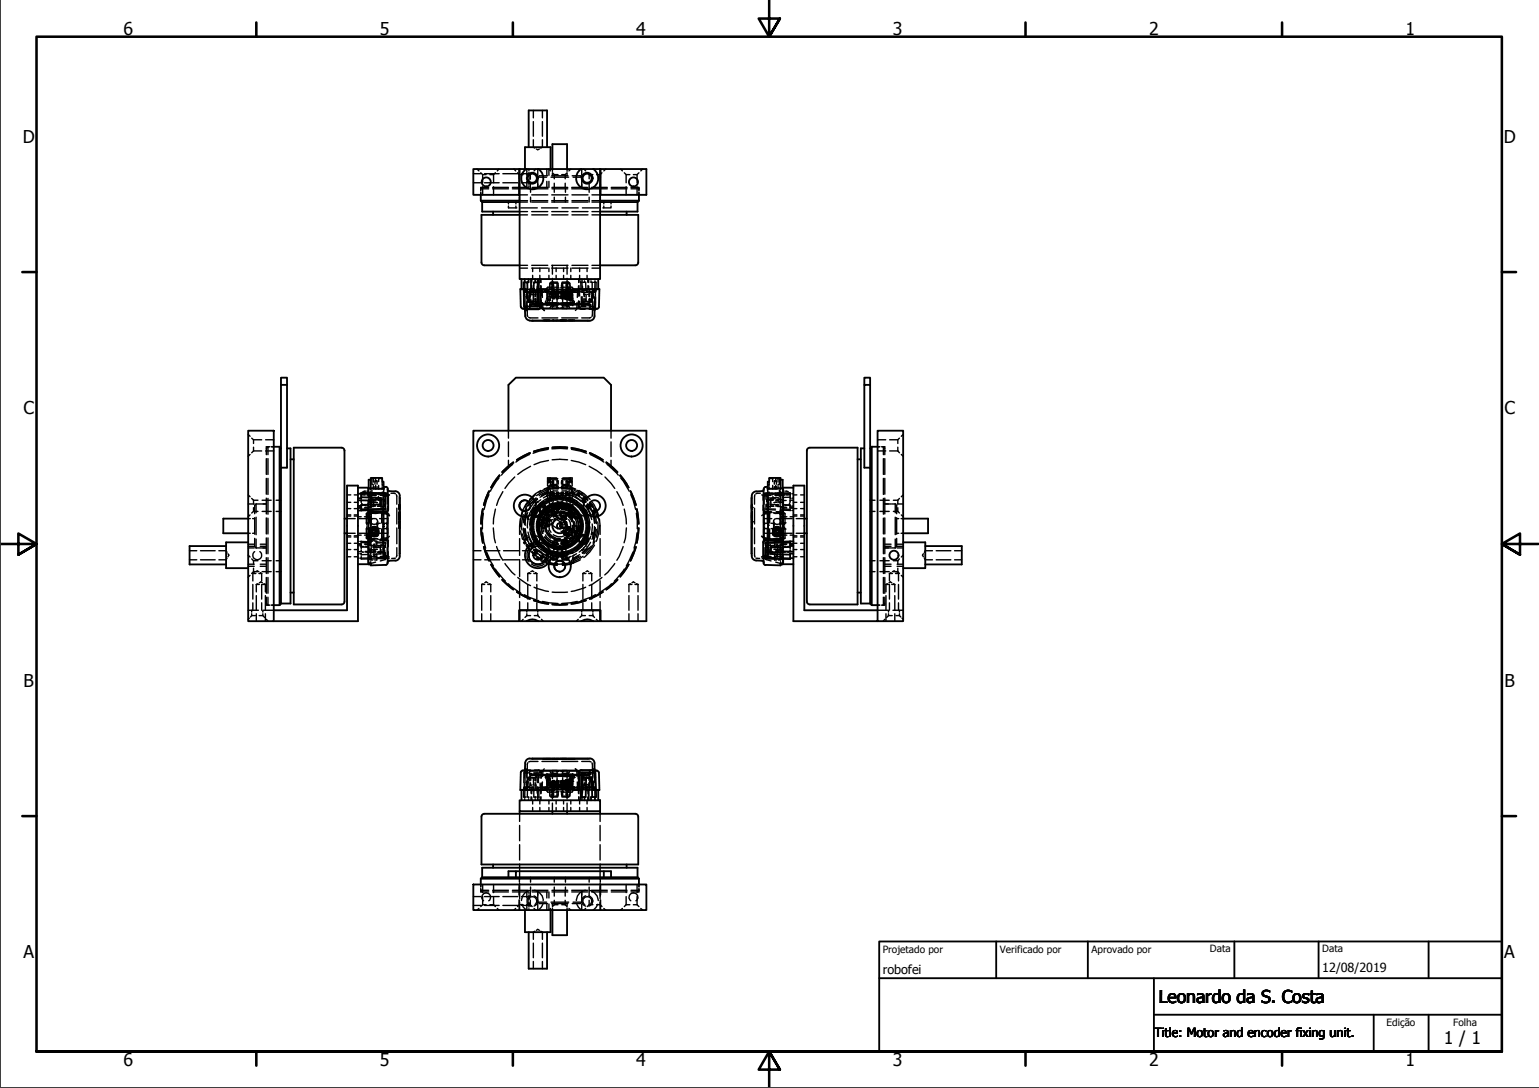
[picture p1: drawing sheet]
<svg xmlns="http://www.w3.org/2000/svg" width="420mm" height="297mm" viewBox="0 0 420 297" stroke-linecap="round" stroke-linejoin="round" font-family="sans-serif">
<defs><g id="words">
<g font-size="4.8">
<text x="33.7" y="9.6">6</text>
<text x="103.7" y="9.6">5</text>
<text x="173.7" y="9.6">4</text>
<text x="243.7" y="9.6">3</text>
<text x="313.7" y="9.6">2</text>
<text x="383.7" y="9.6">1</text>
<text x="6.2" y="38.9">D</text>
<text x="410.5" y="38.9">D</text>
<text x="6.4" y="113.1">C</text>
<text x="410.7" y="113.1">C</text>
<text x="6.4" y="187.4">B</text>
<text x="410.7" y="187.4">B</text>
<text x="6.4" y="261.7">A</text>
<text x="410.7" y="261.7">A</text>
<text x="316.4" y="273.7">Leonardo da S. Costa</text>
<text x="394.2" y="285">1 / 1</text>
<text x="33.7" y="290.9">6</text>
<text x="103.7" y="290.9">5</text>
<text x="173.7" y="290.9">4</text>
<text x="243.7" y="290.9">3</text>
<text x="313.7" y="290.9">2</text>
<text x="383.7" y="290.9">1</text>
</g>
<g font-size="3.4">
<text x="241" y="266">robofei</text>
<text x="361" y="265.5">12/08/2019</text>
<text x="315.2" y="283">Title: Motor and encoder fixing unit.</text>
</g>
<g font-size="2.7">
<text x="241" y="260.1">Projetado por</text>
<text x="273" y="260.1">Verificado por</text>
<text x="298" y="260.1">Aprovado por</text>
<text x="330.3" y="260">Data</text>
<text x="361" y="260">Data</text>
<text x="378.5" y="280.2">Edição</text>
<text x="396.7" y="280.1">Folha</text>
</g>
</g></defs>
<!-- layer: 0 -->
<path d="M0 0v297h420" fill="none" stroke="#3f3f3f" stroke-width=".27"/>
<!-- layer: Oculto (ISO) -->
<g fill="none" stroke="#000" stroke-width=".38">
<path d="M145.6 30.1v2.1M145.6 33.2v4M145.6 38.1v2.1l.4 .2M148.1 30.1v2.1M148.1 33.2v4M148.1 38.1v2.1l-.5 .2M129.2 49.9h2.1M129.2 47.4h2.1M130.2 46.2l.5 .5M131.3 47.2l.5 .5M131.3 52.5v.7M131.4 51.4l-.1 .1h2.1"/>
<path d="M131.6 51.2l-.1 .1M131.8 47.7h.9M131.8 47.7v2.2M131.8 51v2.2M132.3 49.9h4M132.3 47.4h4M133.4 51.2h-2.1v.9M133.7 47.7h1M134.5 51.2h4.3M134.5 51.5h4.3M134.7 47.7v2.2M134.7 51v2.2"/>
<path d="M135.3 47.2l-.6 .5M136.2 46.2l-.4 .5M137.3 49.9h4.1M137.3 47.4h4.1M138.8 55.2v.5M138.8 56.2v.6h2.3M139.9 51.2h4.3M139.9 51.5h4.3M140.3 46.2l.5 .5M140.8 55.2v.5M140.8 56.2v.6M141.3 47.2l.5 .5"/>
<path d="M141.8 47.7v1.1M141.8 50v2.5M141.8 53.8v1.4h2.2M141.8 47.7h1M141.9 53.2h2.1M141.9 58.7h2.1M141.9 57.8h2.1M141.9 54.8h2.1M142.2 56.8h4.5M142.4 49.9h2M142.4 47.4h2M143.8 46.2v1.7"/>
<path d="M143.8 49.5v1.7M143.8 47.7h1M144.4 47.4l.1 .5M144.4 46.2v.4M144.4 47v.4M144.4 49.9v.4M144.4 50.7v.5M144.5 49.5l-.1 .4M144.7 48.2v.9M144.8 47.7v1.1M144.8 50v1.2M144.8 51.2v1.3"/>
<path d="M144.8 53.8v1.4M145.2 53.2h4.3M145.2 58.7h4.3M145.2 57.8h4.3M145.2 55.2h4.3M145.2 54.8h4.3M145.3 47.2l-.5 .5M145.3 51.2h4.3M145.3 51.5h4.3M146.3 46.2l-.5 .5M146.4 40.7l.4 .2 .5-.2M146.8 46.2v1.7"/>
<path d="M146.8 48.4v.9M146.8 49.5v1.7M146.8 48.4h2.4M147 48.2l-.2 .2M147.8 56.8h4.5M149.3 46.2v1.7M149.3 49.5v1.7M149.5 48l-2.4 .1M149.9 49.5v1.7M150.3 46.7l-.4-.5v1.7M150.4 48.4h4.9M150.6 53.2h4.5"/>
<path d="M150.6 58.7h4.5M150.6 57.8h4.5M150.6 55.2h4.5M150.6 54.8h4.5M150.6 48h4.5M150.7 51.2h4.3M150.7 51.5h4.3M150.8 46.2v.6M150.8 47.4v.6M150.8 47.2l.5 .5M151.3 47.7h1M151.3 47.7v1.1"/>
<path d="M151.3 50v2.5M151.3 53.8v1.4M153.4 47.7h.9M153.4 56.8h4.5M154.3 47.7v1.1M154.3 50v1.2M154.4 51.2v1.3M154.4 53.8v1.4M154.8 46.2v.6M154.8 47.4v.6M154.8 47.2l-.5 .5M155.8 46.2l-.5 .5"/>
<path d="M156.1 51.2h4.3M156.1 51.5h4.3M156.1 53.2h4.4M156.1 58.7h4.4M156.1 57.8h4.4M156.1 55.2h4.4M156.1 54.8h4.4M156.2 48l2.4 .1M156.5 48.4h2.3M158.7 48.2l.1 .2M158.8 46.2v1.7M158.8 48.4v.9"/>
<path d="M158.8 49.5v1.7M159 56.8h4.4M159.4 46.2l.5 .5M160.3 47.2l.5 .5M160.8 47.7h1.1M160.8 47.7v1.1M160.8 50v2.5M160.8 53.8v1.4M161.5 51.2h4.3M161.5 51.5h4.3M161.6 53.2h2.2M161.6 58.7h2.2"/>
<path d="M161.6 57.8h2.2M161.6 55.2h2.2M161.6 54.8h2.2M162.9 47.7h1M163.9 47.7v1.1M163.9 50v2.5M163.9 53.8v1.4M164.3 47.2l-.4 .5M164.8 55.2v.5M164.8 56.2v.6M165.4 46.2l-.6 .5M166.8 56.2v.6h-2.2"/>
<path d="M166.8 55.2v.5M166.9 51.2h4.3M166.9 51.5h4.3M169.4 46.2l.5 .5M170.4 47.2l.5 .5M170.9 47.7h1.1M170.9 47.7v2.2M170.9 51v2.2M172.3 51.2h2.1v.9M172.9 47.7h1M173.9 47.7v2.2M173.9 51v2.2"/>
<path d="M174.1 51.2l.1 .1M174.3 51.4l.1 .1h-2.1M174.4 47.2l-.5 .5M174.4 52.5v.7M175.5 46.2l-.6 .5M141.9 73.2h2.1M141.9 72.4h2.1M142.4 79h.2M142.4 78.9v.1M142.7 79h.6v.2M142.8 78.9l.1 .1M142.9 79l.2 .2"/>
<path d="M143 79.2l.1 .1M143.1 78.9h.1M143.1 79.3v.1M143.1 79.3h.2M143.1 79.8h.3M143.1 79.3v1.5M143.3 77.1v2.6M143.3 79.7h.6M143.3 79.5v.2M143.3 78.9h.1M143.4 78.9h.6M143.4 78.9l.2 .1"/>
<path d="M143.6 79.8h.5M143.6 78.9v.8M143.6 79.3h.2M143.7 79.2l.1 .1M143.8 79.3v1.6M143.8 79.8v1.4M143.8 79.3v.1M144 79.8v2.5M144 79l-.2 .2M144.1 79.7h.6M144.1 79.8v.4M144.3 79h-.7v.8"/>
<path d="M144.3 79.8h.4M144.4 78.9h1.3M144.6 79h.3M144.8 78.9l.3 .3M145.1 79.5v.2M145.2 78v.8M145.2 73.2h4.3M145.2 72.4h4.3M145.2 76.2v.9M145.3 79.2l.2 .1M145.4 73.2v1M145.4 75.2v1"/>
<path d="M145.5 79.3v.1M145.5 79.6v.1M145.5 79.3h.9l-.1 1.1M145.7 79.7h.9M145.7 79.8h.7M145.7 79h.3M145.9 78.8h-.9v.2M146.3 79h.7M146.6 78.9h.9M146.7 78.1l-.1 .9-.2 .2M146.7 76.2v.9M147.1 79.3h1.2"/>
<path d="M147.2 79.8h1.3M147.4 73.2v1M147.4 75.2v1M147.4 79.7h1.1M147.4 79h.9M147.6 76.2v.9M147.6 78v.8M147.6 79v.2M147.6 79.5v.2M147.6 79.2h.1M147.6 76.2l.1 .9M147.7 78.1l.1 .9v-.2h-.9"/>
<path d="M147.8 78.9v.2M147.9 79.2l.1 .2M148 79.6v.2M148 79.8l.1 1.4M148 79.2l-.2 1.6M148.4 79l-.3 .1M148.7 79.3l.3 .1M148.7 79.5l.1 .2M148.7 79v.2M148.8 79h.5M148.8 79.5l.2 .2M148.8 79v.2"/>
<path d="M149 79.2l.1 .1M149 79.6v.1M149 79.7h.3M149 78.9v.1M149.1 79.8h.1M149.1 78.9l.1 .1M149.2 79.8h.1M149.2 79.8l.1 .1M149.4 79.2l-.2 .1M149.4 78.5v1.3h-.5M149.5 79.7v.6M149.9 73.2v1"/>
<path d="M149.9 75.2v1M149.9 79h-.2M150.1 78.7l-.1 .3M150.1 78.7l-.1 .2M150.1 77.7v1M150.2 79h-.3M150.2 77.2l-.1 .6M150.2 79.7v.6M150.2 79.9h.2M150.4 77.3h1.8M150.4 77.3l-.2 .2M150.5 79.9h.1"/>
<path d="M150.6 78.3v.4l-.2 .2M150.6 79.9h.1M150.6 73.2h4.5M150.6 72.4h4.5M150.6 79.9v.4M150.6 77.1l-.2 .2M150.6 77l-.3 .1M150.7 79v.2M150.7 79.5v.2M150.7 79.6v.7M150.7 77.3l-.1 .5M150.7 77h1.5"/>
<path d="M150.8 72.4v2.5M150.8 76v5.4M150.8 77.5l.1-.2 .2 .2M150.8 79.9h.3M150.9 79.7v.5M150.9 77.3h-.1M150.9 79.9v.2M151 79.6h.4M151.1 77l-.3 .1M151.1 79.9h.1M151.1 78.6v.4h-.4v.3M151.1 77.7v.5"/>
<path d="M151.1 79.9v.7h-.3M151.2 79v.3M151.3 79v.2M151.3 79.5v.2M151.3 79.8l-.5-.2a1.38 1.38 0 0 0 0 1.9l.5-.2M151.5 79.9h-.2v.4M151.6 79.4h-.4v.9M151.7 79.9h.4M151.8 73.2v1M151.8 75.2v1M151.8 79.6h.4M151.9 79v.2"/>
<path d="M151.9 79.5v.2M151.9 79.9v.4M151.9 79.4h.3v.3M152 78.4l.6 .1M152 79.9v.2M152.1 79.9l-.1 .4M152.1 77.5v-.2h.2v.2M152.1 77.7v1.2M152.1 79.3v1.3M152.1 79.6l1.1 .3M152.2 78.4l-2.7 .1M152.3 79.9h.1"/>
<path d="M152.3 79.9l.2 .4M152.3 79.9v.3M152.3 77.7l.1 1M152.4 79.5v1.1M152.5 79v.2M152.5 79.5v.2M152.7 79.9h-.2v.4M153 79.7l.6-.1-.4 .3M153 79.9h.2v.4M153.1 78.5h.5M153.2 79v.2M153.2 79.5v.2"/>
<path d="M153.2 79.9h.2M153.2 79.9v.4M153.3 79.5v1.1M153.4 77.7l-.1 1M153.4 77.5v-.2l.2 .2M153.5 78.4l2.7 .1M153.5 79.6h.7M153.5 77h1.4M153.5 77.3h1.8M153.5 79.9h.2M153.6 77.7v1.2M153.6 79.3v1.3"/>
<path d="M153.7 79.9h.1M153.7 79.9v.5M153.7 78.4v.1M153.8 79.4h-.4v.3M153.8 79.9h.2M153.8 79v.2M153.8 79.5v.2M153.8 79.9v.4M153.9 73.2v1M153.9 75.2v1M153.9 79.9l-.1 .2M154 79.7l-.1 .2"/>
<path d="M154.1 79.4h.4v.9M154.2 80a.8 .8 0 0 1-.1 1.3l-.3-.2-.1-.5v.3M154.2 79.9h.2M154.4 79.9v.3M154.4 80l-.2 .1M154.4 79v.2M154.4 79.5v.2M154.5 79.4h.2a1.31 1.31 0 0 0-.7 1.2 1.31 1.31 0 0 0 .9 1.2l.3-.3 .2-1.3-.2 1.3-.3 .3h-.3a1.52 1.52 0 0 1-.1-2.4zM154.5 79v.3M154.6 77.7v.5M154.6 78.6v.4h.3v-.4M154.6 79.8a1.22 1.22 0 0 0 .2 1.7l.3-.1 .3-.8"/>
<path d="M154.6 79.9v.7h.3M154.6 77l.2 .1M154.7 79.9h.2M154.8 72.4v2.5M154.8 76v5.3M154.8 77.3l-.2 .2M154.8 79.6h.7M154.8 77.3h.1M154.9 77.7v.5M154.9 79.9v.7M154.9 79.9h-.5M154.9 79v.3"/>
<path d="M154.9 79.6v.7M154.9 77.3l.2 .5M155 79.8a1.22 1.22 0 0 0 .2 1.7l.3-.1 .3-.8M155 79v.2M155 79.5v.2M155 79.9h.4M155.1 79.4a1.31 1.31 0 0 0-.7 1.2 1.31 1.31 0 0 0 .9 1.2l.3-.3 .2-1.4h-2.4M155.1 79.9v.4M155.1 77.1l.2 .2M155.1 77l.3 .1M155.1 79.5l-.3 .9 .4-.8M155.1 78.3v.4l.2 .2"/>
<path d="M155.3 79.9h.3M155.3 77.3l.1 .2M155.3 79.5v-.1a1.39 1.39 0 0 0 0 2.3 1.06 1.06 0 0 0 .7-1.4M155.4 79.7v.5M155.4 80l-.1 .1M155.5 79.2h.3M155.5 79h.3M155.5 77.2l.1 .6M155.6 77.7v.6M155.6 78.3v.4M155.6 78.7v.3M155.6 79.9h-.1"/>
<path d="M155.6 79.9l.1 .2M155.6 78.7l.1 .2M155.8 79.8l-.4-.2a1.08 1.08 0 0 0-.4 1.1 1.08 1.08 0 0 0 .7 .8l.2-.2M155.8 73.2v1M155.8 75.2v1M155.8 79h.2M155.9 79.9l-.1-.2a1.4 1.4 0 0 1-.2 1.8h-.3l-.3-.8M156 79.4l.3 1-.3-.9M156.1 73.2h4.4M156.1 72.4h4.4M156.2 79.7v.6M156.3 79.3v.1"/>
<path d="M156.3 79.6v.2M156.3 79.9v1.2M156.3 78.5v1M156.3 79.3h.2M156.3 79v.3M156.3 79.7l1.3 .1M156.3 79.7h.2M156.3 79.9v.2M156.4 79h2.7M156.5 79.8l-.1 .1M156.5 78.9v.1M156.6 79.3h1.3"/>
<path d="M156.7 78.9v.1M156.7 79.2v.2M156.7 79.6v.1M156.8 79v.2M156.8 79.5v.2M157 79v.2M157 79.5v.2M157.3 79l.2 .1M157.7 79.6l-.1 1.6M157.7 79.2l.2 1.7M157.8 79.2l-.1 .2M157.9 78.1v.9"/>
<path d="M157.9 78.9l.1 .3M157.9 78.8h.9M158 76.2v.9M158 79v.2M158 79.5v.2M158.1 78v.8M158.1 79.3l.1 1.5M158.1 78.9v1.7M158.1 76.2v.9M158.2 73.2v1M158.2 75.2v1M158.6 76.2v.2"/>
<path d="M158.6 76.8v.3M158.6 77.1h.3v2.6h-2.3M158.6 77.1v2.6M158.9 79.8h1.7M158.9 76.2v.9M159 79.3l1.1 .1M159 78.1l.2 1.1M159.3 77.1h.4M159.3 79.3l.1 1.1M159.6 76.2v.2M159.6 76.8v.3M159.8 78.8h.9v.2"/>
<path d="M159.8 77.1l.2 2.1M160.1 79.7h2.3M160.1 79.6v.2M160.3 73.2v1M160.3 75.2v1M160.4 79.2l-.3 .1M160.5 76.2v.9M160.5 78v.8M160.5 79.5v.2M160.7 76.2v.9M160.7 78.1v.9l.2 .2M160.8 78.9l-.2 .1"/>
<path d="M161 79.3v1.1M161 79.8h.7v2.5M161.4 76.8v.3h.3M161.4 76.2v.2M161.5 79.8v.4M161.6 73.2h2.2M161.6 72.4h2.2M161.7 77.1v2.1M161.7 79l.1 .2M161.9 79.8h.3M161.9 79.3v.1M161.9 79.3v1.9"/>
<path d="M162 79.6v.2M162 79.3h.2M162 79.2l-.1 .1M162.1 77.1h.4M162.1 78.9l-.1 .5M162.1 79v.7v-.2M162.2 78.9l-.1 .1M162.4 79v.2M162.4 79.5v.2M162.4 79.3h.2M162.4 76.8v2.9M162.4 76.2v.2"/>
<path d="M162.6 79.6l-.2 .2M162.6 79.3v.1M162.6 79.3v1.5M162.6 77.1l.1 2.6M162.7 79.2l-.1 .1M162.7 79l-.1 .2M162.9 78.9l-.1 .1M163.3 79h-2.8v.2M163.3 78.9v.1M143.1 82.3v1.4M143.2 83.9h.1M143.3 84.3h1.7"/>
<path d="M143.3 81l.1 2.7M143.3 84h.1M143.6 80.3l.2 1.2M143.6 84h.1M143.8 83.8l-.1 .1M143.8 82.3v1.4M143.8 82.6l.1 1.6M143.9 84.3l-.1 .1M144 83.5l.1 2.9M144.1 80.6l.1 .8M144.3 81.8l.1 .3-.4-.3M144.3 86.7l2.6 .1"/>
<path d="M144.6 83.3v.3M144.6 83.7l.1 .4M144.7 83.1v.4h.5M144.7 80.9v.5M144.7 82.5v.3M144.7 84.1l2.2 .1M144.7 81.8v.5M144.7 83.1v.4M144.8 80.2v.7M144.8 82.5v.3M144.9 81.6v.7M145 83h.2"/>
<path d="M145.5 83h.1M145.6 82.5h.3M145.7 83h.1M145.7 83.5h.6M145.8 83.2h-1.1M145.9 81.6l-.3 .7h.3M145.9 80.4h-.2M146 82.5h.4v.3M146 82.3h.2M146.2 80.2v.7M146.2 81.5v1M146.2 80.2l-.2 .1"/>
<path d="M146.2 80.2l-.2 .7M146.3 82.5v.3M146.3 83.1v.4M146.4 83.1l-.1 .4M146.6 83h.1M146.6 84.3h1.6M146.9 83.2h-2.2v-.2h16.3v.5M147.8 82v1.3M148 83.2h4.3M148 86.8h4.3M148 84.2h4.3M148.1 82.6l.1 1.5"/>
<path d="M148.1 83l-1.1 .1M148.2 84.3h.1M148.3 87.6h.6M148.3 84.3v.1M148.3 87.4v.2M148.5 87.4v.2M148.6 87.4v.2M148.7 87.4v.2M149 87.4v.2M149 82.7v.1M149 82.9v.1M149 83v.2"/>
<path d="M149.1 82l-.2 .7h3.2M149.1 87.4v.2M149.2 87.6h.1M149.3 87.4v.2M149.4 80.1v1M149.4 80.4v.9M149.4 81.4l-.2 .3M149.4 83.4l-.1 .1M149.4 82.2v1.1M149.5 83l.1 .2M149.5 81v.6M149.5 81.9v.4"/>
<path d="M149.5 82.5v.4M149.5 82.7h.1M149.5 82h.2M149.5 87.4v.2M149.6 87.4v.2M149.7 82.7l.2 .2M149.7 81.6l-.2 .2M149.7 83.2h.5M149.8 87.4v.2M149.9 87.4v.2M149.9 80.7v.6M149.9 81.5v.6"/>
<path d="M149.9 82.4v.3M149.9 81.8h.2v.3M149.9 80.1v.1M149.9 82.7h.4M149.9 83v.2M150 81.6l.2 .2M150 80.3l.1 .1M150.1 87.6h.1M150.1 87.4l-.6 .2M150.1 80.4v.2M150.1 80.8v.2h-.2M150.1 82.4v.4"/>
<path d="M150.1 82.9l.1 .1M150.1 80.4h2.2M150.2 81.9l-.2 .1M150.2 81v.6M150.2 80.9h.2M150.2 83.9l-.1 .2M150.3 83h.1M150.4 82.9l1.6 .1M150.4 82.7v.1M150.4 83.1l.5 .1M150.5 83.6l-.2 .2M150.5 82.7h.2"/>
<path d="M150.6 80.6v.3M150.6 83.6h.2M150.7 83v.2M150.7 80.6v.3h-.2M150.8 81.9v2.4h1.3M150.8 81.1h.3M150.9 81l-.1-.2h.3v.6h-.3M150.9 81.3l-.1 .1M150.9 80.9l.2 .1M150.9 82.7l-.2 .2M150.9 83.6h1.3M150.9 87.4v.2"/>
<path d="M150.9 80.8v.5M150.9 81.3h1.3M150.9 80.2v.2M151 81.6h.4M151.1 81.1l-.1 .2M151.1 82.7l.1 .2M151.1 80.8v.1M151.1 81.3h.1M151.1 83.2h.3M151.2 87.4v.2M151.2 87.6h.1M151.2 80.6v.3"/>
<path d="M151.2 83v.2M151.2 82.7h.2M151.3 80.6v.3h.2M151.3 87.4l-.6 .2M151.6 81v.3M151.7 87.4v.2M151.7 83.2h.4M151.7 82.7h.3M151.8 87.4v.2M151.8 81.6h.4M151.9 80.6v.3h-.2M151.9 87.4l.6 .2"/>
<path d="M152 80.2v.2M152 83v.2M152 80.9h.1M152 80.6v.3M152 84.1h.6M152 84.1v.1M152.1 81.3v.1M152.1 80.8v1.5M152.1 83.2v.9M152.1 81.1h.1M152.1 80.9h.1M152.1 80.8v.2"/>
<path d="M152.1 82.7l-.1 .2M152.2 80.5l.3 .5M152.2 87.4v.2M152.3 80.9v.1M152.3 80.8v.1M152.3 82.7l.2 .2M152.3 80.1h-2.4v.3M152.3 87.4v.2M152.3 81.1h.1M152.3 81.4h.1M152.3 83.2h.4M152.3 81.1v.2"/>
<path d="M152.3 81.3l.1 .1M152.3 80.4v.2M152.4 80.8v.6M152.5 80.6l-.1 .3M152.5 83v.2M152.5 82.7h.2M152.5 80.6v.3h.2M152.5 80.5h-.8l-.1 .3M152.6 83h.2M152.9 87.6h.1M153 81.4l.6 .1-.4-.3-1.1 .4M153 87.4l-.2 .2"/>
<path d="M153 83.2h.4M153 82.7h.2M153.1 83h.1M153.1 87.4v.2M153.2 80.6v.3h-.2M153.2 87.4v.2M153.2 80.5h.6M153.2 80.6l.1 .3M153.3 87.4l-.3 .2M153.3 80.8v.6M153.3 81.1h.1M153.3 81.4h.1"/>
<path d="M153.4 81.3l-.1 .1M153.4 83l-.2 .2M153.4 87.6h.1M153.4 87.4v.2M153.4 84.2h4.3l-.3 .1M153.4 81.1v.2M153.4 81.3h1.4M153.4 80.9h.1M153.4 83.2h4.3M153.4 86.8h4.3M153.4 80.8v.2M153.4 82.7l-.2 .2"/>
<path d="M153.4 80.4h2.5M153.5 80.5l-.3 .5M153.5 80.9v.1M153.5 83.6h1.3M153.5 87.4v.2M153.5 81.6h.7M153.5 81.1v.2M153.5 80.8v.1M153.5 81.3v.1M153.5 82.7l.2 .2M153.5 87.4h.6M153.5 81.1h.1"/>
<path d="M153.5 83.2h.5M153.6 87.6h.1M153.6 80.8v1.5M153.6 83.2v.9h-.5M153.6 83h1.7M153.7 87.4v.2M153.7 84.1v.1M153.7 83v.2M153.7 82.7h.3M153.8 80.9l.1-1 .6-.4a1.38 1.38 0 0 1-.1 2.2M153.8 81.1l.1 .1M153.8 80.6v.3"/>
<path d="M153.9 87.4v.2M153.9 81.3l.1 .1M153.9 80.5h.1M154 80.5l.2-.8 .4-.1a1.22 1.22 0 0 1 .1 1.7M154 80.2v.1M154 80.8l-.4 .1M154 87.4v.2M154 80.5v.3M154.1 81v.3M154.1 87.4v.2M154.1 80.6v.2M154.1 80.8h.3"/>
<path d="M154.1 80.8l.1 .1M154.2 87.6h.1M154.2 87.4v.2M154.2 80.1v.2M154.2 80.1h.4M154.2 83.2h.4M154.2 82.7h.2M154.3 87.4v.2M154.3 81.1l.1 .2M154.4 80.6v.2M154.4 87.4v.2M154.4 83v.2"/>
<path d="M154.5 80.6v.3h-.3M154.5 87.4v.2M154.6 81.1h.5M154.6 80.8v.2M154.6 82.7l-.2 .2M154.6 80.9h.1M154.7 87.4h.1M154.7 87.4l-.3 .2M154.7 80.2v.2M154.7 80.8l.1 .2M154.8 81.1l-.4 .2 .2-.1M154.8 82.7l.1 .2"/>
<path d="M154.8 81.9v2.4h-1.3M154.8 80.2l.1 .2M154.8 81.1h-.1M154.8 81.6h.7M154.8 83.2h.5M154.9 80.9l-.1-.1 .3 .8M154.9 80.8v.6h-.3v-.6h.5M154.9 80.1h.4M154.9 83.6h.2M154.9 80.6v.3M154.9 81.1l.1 .2M154.9 83v.2"/>
<path d="M154.9 82.7l.3 .1M155 80.8v.1M155 80.9h.2M155.1 87.6h.2M155.1 80.6v.3M155.1 81.4v.1M155.1 81.3h.3M155.1 81.5l.4 .3M155.1 80.8l.2 .1 .1-.1M155.1 87.4v.2M155.2 82.9v.3M155.2 80.6l-.1 .2"/>
<path d="M155.2 83.6l.2 .2M155.3 80.1l-.1 .2M155.3 81.1l.1 .2M155.4 87.4l.1 .2M155.4 81v.6M155.4 81.9l.3 .1M155.4 82.7h.4M155.4 83.9l.1 .2M155.5 81.1h.3h-.1M155.5 81.9h.1M155.5 83.2h.4M155.5 87.4h.1"/>
<path d="M155.6 87.4v.2M155.6 81.2l-.2 .1M155.6 80.8v.2h.2M155.6 82.4v.4M155.6 82.9l-.2 .1M155.7 81.6l-.3 .2M155.7 80.3l-.1 .3M155.8 80.8v.1M155.8 80.2v.1M155.8 87.4l.1 .2M155.8 83v.2M155.8 81.4h.1"/>
<path d="M155.8 81.9h.1M155.8 80.2l.1 .4M155.8 87.6h.1M155.8 80.1v.3M155.8 80.7v.6M155.8 81.5v.6M155.8 82.4v.3M155.8 81.8h-.2v.3M155.9 82.7l-.1 .2M155.9 87.4h.2M156 82h.2M156 87.4v.2"/>
<path d="M156.1 82.7h.1M156.2 81.1l-.2 .7M156.2 80.9l.1-.1-.3 .8h.2M156.2 83l-.1 .2M156.2 81v.8M156.2 81.9v.4M156.2 82.5v.4M156.3 82.2v1.1M156.3 80.4l.2 1.3M156.3 83.4l.1 .1M156.4 87.4v.2M156.5 87.4l-.3 .2"/>
<path d="M156.6 82l.1 .4M156.7 87.6h.1M156.7 83v.2M156.7 87.4l.1 .2M156.7 82.7v.1M156.7 82.9v.1M156.8 82.4v.3h-3.2M157.3 84.6l-.2 .2M157.4 84.3v.1M157.5 83l1.2 .1M157.5 82.6l-.1 1.7M157.9 82.3v1.4"/>
<path d="M158 82.2l-.2 1.8M158 83.8v.1M158.1 84h.1M158.1 83.9v.2M158.2 84.1l.1 .2M158.2 82.3v1.6M158.3 84.3l.2 .1M158.6 84.4h1.2M158.7 81v2.7h1.3M158.9 83h.1M158.9 81l.1 2.7M159.3 83.1l.1 .4"/>
<path d="M159.4 82.5v.3M159.4 83.1v.4M159.4 83.5h.6M159.4 83h.3M159.4 80.2v.7M159.4 81.5v1M159.4 80.2l.5 .2M159.4 80.2l.2 .7M159.8 82.5h-.6l.1 .3M159.8 83.2h1.2h-2.2M159.8 81.6l.2 .7M159.9 83h.4"/>
<path d="M160 80.3v2.2M160.3 82.5h.6M160.5 83h.2M160.5 83.5h.5M160.8 81.6v.7M160.8 80.2v.7M160.8 80.2l-.4 .2M160.8 80.2l.2 .7M160.8 82.5l.1 .3M161 84.1l-2.3 .1M161 81.5v1.3M161 82.5h.2"/>
<path d="M161 83.1v.4M161.1 83.3v.3M161.1 83.7l-.1 .4M161.1 83.7h1.3M161.2 81.6l.2 .7h-2v-.7M161.4 86.7l-2.6 .1M161.4 81.8l-.1 .3 .4-.3M161.5 80.6v.8M161.6 80.3l-.2 2.2M161.7 83.5l-.1 2.9M161.8 82.6v1.7M161.9 82.3v1.6"/>
<path d="M161.9 84.5v.3M162.1 80.3l-.2 1.2M162.1 84.4h-1.3M162.2 84.3l-.1 .1M162.3 84h.1M162.4 81l-.1 2.7M162.4 84.1l-.1 .1M162.5 83.8l-.1 .1zM162.5 83.7h.1M162.6 82.3l-.1 1.4M162.6 81l-.1 2.7M67.8 118.6l.5 .5"/>
<path d="M68.7 119.6l.5 .5M138.8 117.6v2M166.8 117.6v2M245.6 119.6l-.5 .5v1M246.6 118.6l-.5 .5M67.8 137.6h1.6M67.8 135.1l.5 .5M68.3 124.1l-.5 .5M68.7 136.1l.5 .5M69.2 139.6h1.2M69.2 136.6h1.2M69.2 120.1h2.2"/>
<path d="M69.2 123.1h2.2M69.2 120.1v1M69.2 122.1v1M69.2 136.6v1M69.2 138.6v1M69.2 139.6l-.5 .5M69.2 123.1l-.5 .5M69.7 137.8l-.2 2.5M69.9 137.6h1M69.9 137.6v2.4M69.9 137.6l-.1 .1M71.1 137.6h1.6"/>
<path d="M71.6 139.6h2.4M71.6 136.6h2.4M72.5 120.1h2.2M72.5 123.1h2.2M72.7 125.2v4.3M72.7 130.6v4.3M72.7 136v4.3M72.9 122.3l-.2 .1M73 122.2l.2-.2v2.1M73.2 125.2v4.3M73.2 130.6v4.4M73.2 136.1v4.3"/>
<path d="M73.7 122h-1v2.1M74 122h.7M75.4 139.6h1.3M75.4 136.6h1.3M94.7 135.1h1.1M94.7 138.9h1.1M94.7 137.1h1.1M96.7 135.1h1M96.7 138.9h1M96.7 137.1h1M97.7 138.4h1M97.7 138.7h.9"/>
<path d="M98.6 136.4v.8M98.6 134.8l2.7 .1M98.7 138.7h-1M98.7 134.6l-.1 1.1M98.7 137.4l.1 .3M98.8 137.8l.3 .2M99.1 134.8v.3M99.3 134.8h.5M99.3 135.1h.5M99.3 138h.6M99.7 138.5h.9M99.7 138.6h1.1"/>
<path d="M99.9 134.1l-.8 .1M100.1 134.8h.7M100.1 135.1h.7M100.4 138.5v.9M100.4 138.6l-.9 .1M100.5 139v.8M100.5 134.5v.2M100.5 134.3h.1M100.5 135.2h2.2M100.5 136.6v1.6M100.5 134.9l.1 .1M100.5 139.7l.1 .2"/>
<path d="M100.6 135.1v.6M100.6 138.3v.8M100.6 139.4h.2M100.6 137.8v.2h-.3M100.6 134.9h.2M100.6 134.6h.2M100.6 133.3v.5M100.6 134.2v.5M100.6 136.2v.4M100.6 139.6v2.3M100.6 137.4l-.1 .1M100.6 134l-.3 .1"/>
<path d="M100.7 134.4l.1 .3h-.3v1.1M100.7 135.2l-.1 .2M100.7 134.5h.3M100.7 135.1l1.7 .1M100.7 138.4l-.1 .1M100.8 139.8l-.2 .3M100.8 137.2h.2M100.8 135v.9M100.8 136.5v.7M100.8 137.2l-.1 .1M101 139.4h.2M101 134.9h.2"/>
<path d="M101 134.6h.2M101.1 137.2h.1M101.2 134.8h.4M101.2 135.1h.4M101.2 134.7h.3M101.2 134.2l-.1 .3M101.2 135.5v.5h.7M101.2 137.8v.8h-.2M101.2 133.3v.5M101.2 136.2v.1M101.2 139.5v1.1M101.3 135.2h.1"/>
<path d="M101.3 137.1h.4M101.3 134.5l-.1 .7M101.3 135.1v.5M101.3 136v.4M101.3 137.8v.7M101.3 139.4v3.4M101.4 134.6l-.1 .3M101.4 135.4l-.1 .1M101.5 134.5h.1M101.5 135.3h.4M101.5 134.7h.2M101.5 133.3h.2"/>
<path d="M101.5 132.3h.2M101.5 130.5v1.6M101.5 133.7v1.6M101.6 135.2l-.1 .1M101.7 130.5h.1M101.8 133.3h.1M101.8 132.3h.1M101.9 134.7l-.2 .1M101.9 138.2h.7M101.9 136.6h.7M101.9 138v.2M101.9 130.6v.1"/>
<path d="M101.9 134.7h.1M101.9 132.6v.9h.2M101.9 134.7h.2M101.9 137.8v.1M102 138.3l-1.2 .1M102.1 130.7h-.2v.9M102.1 137.1h.6M102.2 135.1h-.5M102.3 134.7h.2M102.4 132.8v.7h.4M102.4 130.7h.2M102.4 131.4v.8"/>
<path d="M102.5 135.1v.2h-.3M102.5 139.9h.8M102.5 138l-.6 .2M102.6 131.2l-.2 .2M102.6 130.5v1M102.6 132.5v1M102.6 134.9h2.6M102.6 134.7l-.2 .2M102.7 131.2l.2 .2M102.7 136.4h.4M102.8 137.2h.2M102.9 134.7h-.4v.2"/>
<path d="M102.9 131.4v.8M102.9 132.8v.7M103.1 133.5h.6M103.2 134.7h.4M103.2 136.6h.7M103.3 135.6l-.1 .4h-.6M103.3 139.9l-1.3 .2M103.4 130.7h.3M103.4 130.5v1M103.4 132.5v1M103.5 136.4h.4M103.6 139.8l.6-.1v3.1"/>
<path d="M103.8 134.7h-.2l-.2 .4M103.8 135.2h1.7M103.9 137.7v.2l-.1-.2-.6 .2M103.9 138v.2M104 130.7h.3M104 138v.2h-.9M104 136.4h.4M104 137.7v.1M104.1 134.7h.2M104.2 139.7h.1M104.2 135.2h1.5M104.3 134.6l.2 .1"/>
<path d="M104.3 132.9v.6h-.3M104.4 138.3l-.4 .1h.4M104.4 132.4l-.1 .1M104.4 136.4l-.4 .1M104.5 134.4l-.2 .1M104.5 139.7l.2 .1M104.5 131.5l-.2 .2v.6M104.6 134.4h.1M104.6 139.6v.1M104.6 139.7h.1M104.6 139.2h.1M104.6 139.3v.1"/>
<path d="M104.6 138.8v.2M104.6 138.2v.3M104.6 138.5v4.6M104.6 137.8v.3M104.6 137.7v.1M104.6 137.2v.3M104.6 137.5v.1M104.6 136.8v.1M104.6 137h.1M104.6 136.7v.1M104.6 136.5v.1M104.6 136.3v.1"/>
<path d="M104.6 135.8v.5M104.6 137.7v3.1M104.7 134.1v.4M104.7 134.6l-.1 .1M104.7 132.3l-.2 .1M104.7 138.3h.3M104.7 136.4h.3v.6M104.7 135.4l-.1 2.3M104.7 133.5v.3M104.8 135.4l-.1 1.2M104.8 133.5v.5M104.8 134.5l.1 .8"/>
<path d="M104.8 135.4v2.3M104.8 138.7v4.4M104.8 134.4v.1M104.9 135.3l-.1 .1M104.9 135.3h.2M104.9 134.7h1v2.3M105 135.4h.1M105 137.7v.6M105 138.3l-.3 .1M105.3 135.3l.3 .1M105.4 134.7l.1 .1M105.5 135.2h.1"/>
<path d="M105.5 134.9h.1M105.6 135.1l-.1 .1M105.7 135.4v2.3M105.7 138.7v4.4M105.9 135.2h.1M105.9 138.2v2.2M106.7 134.7l1.2 .1M108.2 135.1l.1 2.6M108.3 138.7v4.4M109 138.4h.2M109 138.8h.2M109 138.9h.2"/>
<path d="M109 137.9h.2M109 137.8h.2M109 138.1h.2M109 138.2h.2M109 138.5h.2M109 139.9h.2M109 138.7h.2M109 139.7v.3M109 138.5l.2 .1M109 137.8v.2h.2M109.1 139.7h.1M109.1 139.9h.1"/>
<path d="M109.1 137.8h.1M109.2 138.3h-.2v.2M109.2 138.7h-.2v.3h.2M132 139l-.5 4.1M133.5 134l-1.5 3.9 .7-2.1 .8-1.8M133.5 135.1l-.7 1.4-.7 2.6M133.7 134.1l-1 2.3-.4 1.6M135.3 139l-.6 2.6v1.5M136.2 130.5l-.7 .9-1.6 2.7M136.3 129.7l-1.7 2.2-.6 1.2M136.4 129.7l-1 1.1-1.4 2.3M136.5 129.8l-1.1 1.4-1.2 2"/>
<path d="M137.3 128.6l2.8-2.4-3.1 2.7zM137.3 134.2l-1.2 2.2-.5 1.6M138.8 120.6v4M138.8 125.7v2M140 126.8l-3.1 2.9M140.3 126.4l-1 .6-2.1 2M140.5 130.2l-1.6 1.7-1 1.4M141 125.5l2.1-1.2 1.6-.7-3.7 2M142.9 139.4a8.8 8.8 0 0 0-.9 4.4M143.3 136.6l.7 .2 .6 .5M143.6 139.7l-.6 1.8-.1 1.2M143.6 139.7v.2"/>
<path d="M143.8 138.9l-.2 .8M144 137.1l-1.4 2.5-.3 1.1M144.1 139.9l-.7 2.4v1.1M144.5 124.1l-2.7 1.4-1 .7M144.6 138.9l-.6 .5-.7 .2M144.7 139.9l-.1 .4M144.8 123.8l-3.6 1.9M144.8 127.3l-3.4 2.2M144.8 137.5l-.6 .6M145.1 139.2l-.3 .5M145.1 139.6a1.27 1.27 0 0 0 .6 1.5 1.27 1.27 0 0 0 1.6-.3M145.1 137.4l-.3 .1"/>
<path d="M145.2 139.6a1.21 1.21 0 0 0 .5 1.4 1.21 1.21 0 0 0 1.5-.2M145.5 138.9a1.34 1.34 0 0 1 1.6-.2 1.34 1.34 0 0 1 .6 1.4M145.5 138.9a1.24 1.24 0 0 1 1.5-.1 1.24 1.24 0 0 1 .6 1.3M145.5 137.2l-.2 .1M145.6 139.3l.5-.4h.6l.5 .4 .2 .6-.2 .5-.5 .4h-.6l-.5-.4M145.6 138.4l-.4 .7M145.7 136l-1 1-1.4 2.5M145.7 139.4l-.9 2.4-.2 1.6M145.8 138.2h-.1M145.9 137.1l-.4 .1M145.9 138v.1M146.2 135.1a9.6 9.6 0 0 0-2.9 3.4"/>
<path d="M146.2 138.7a1.23 1.23 0 0 0-1 1.5 1.23 1.23 0 0 0 1.6 .8 1.23 1.23 0 0 0 .7-1.6M146.3 137.6l-.4 .4M146.4 135.9l-1.6 1.6M146.4 139.2l.5 .4M146.5 139.1l.6 .3M146.5 137.4l-.2 .1M146.6 136.2l-1.1 1M146.7 136.1l-1.2 1.1M146.7 138.7l.5 .5M146.7 137l-.5 .1M146.7 136.3l-.8 .8-1.4 2M146.7 138.7l.6 .4"/>
<path d="M146.8 139.8l-.6-.4-.1 .2 .6 .4M146.9 137h-.1M147 138.4l.5 .5M147.1 138.4l.5 .3M147.4 138l.4 .6M147.4 138l.6 .4M147.6 133.9l-1.4 .9-1.6 1.6M147.6 136.4l-1 .8M147.6 139.8l.5 .5M147.7 137.7l.4 .6M147.8 139.7l.5 .4M147.8 137.7l.5 .4"/>
<path d="M147.9 139.5l.4 .5M148 139.4l.5 .4M148.1 137.4l.4 .6M148.1 139.2l.5 .5M148.1 137.3l.6 .5M148.3 138.6l.6 .1zM148.3 139.1l.5 .4M148.4 136.8l-2.2 2-.5 1M148.4 138.9l.4 .5M148.5 138.4l-.2 .1M148.5 139.7v.1M148.5 137.1h-.1l.4 .6"/>
<path d="M148.6 137.3a7.2 7.2 0 0 0-2.7 3.2M148.6 137.1l.4 .5M148.7 138.4h.5zM148.7 138.7l.5 .5-.2 .1-.4-.5M148.7 138h.1M148.7 138h.2M148.7 138l-.1 .2M148.8 138.3l-.1 .1M148.8 138h.1M148.9 138.5l.5 .6M148.9 136.8l.3 .7M148.9 138l-.1 .2"/>
<path d="M149 136.8l.4 .5M149 138.4l.4 .6M149.2 139.9h.1M149.2 139.7v.1M149.2 139.9l.1 .2zM149.2 135.4l-.9 .5M149.2 134.3l-2 1M149.2 133.4l-2.1 1M149.2 134.6l-1.4 .7M149.3 133.4h.1M149.3 139.9l.1 .1M149.3 135.4l-.1 .1"/>
<path d="M149.4 139.6l-.2 .1M149.4 138.2l.3 .5-.1 .2-.4-.6M149.4 134.1v.4M149.4 134.5l-.1 .1M149.4 136.6l.2 .7M149.4 133.3v.4M149.4 135.2v.1M149.4 134.5l-1.4 .7M149.4 134.6l-2 1.1M149.4 133.5v.5M149.4 134.5v.8M149.4 139.7v.1"/>
<path d="M149.4 136.6l.4 .5M149.5 138.7l.6-.1zM149.5 134.7h.2M149.5 131.5h.2M149.5 134.4h.1M149.5 133.8v2.2h.2M149.5 139.6h.2M149.5 136.1l-2.1 1.2-1.1 1.2M149.5 139.4l-.1 .2M149.5 138l.4 .6M149.5 139.9h.1M149.6 139.9v.2"/>
<path d="M149.6 138.4l.5 .1zM149.6 139.7v.1M149.7 122.7l-2.6 .5-1.6 .5M149.7 139.4l.1 .2M149.7 139.7h-.1M149.7 122.2l-4 1 2.8-.8 1.2-.1M149.7 122.4l-4 1M149.7 125.7l-2.1 .5-1.8 .7M149.7 132.8v1.4M149.7 130.5h-.2v2.2M149.7 134.4h.2v.3M149.7 138l.3 .6"/>
<path d="M149.8 139.6l-.1 .3M149.8 136.4l.2 1.6h.2M149.9 139.9l-.1 .2M149.9 132.5v1h.2M149.9 139.1v.1M149.9 136.4l.3 .6M149.9 139.1h.2M149.9 139.9h.1M149.9 130.5v1h.3M149.9 137.8l.3 .7M150 139.2l.2 .2M150 130.5h2"/>
<path d="M150 134.7h.4M150 130.6l.1 .1M150.1 132.6v.9h2.2M150.1 131.7h.1M150.1 130.7v.9M150.1 130.7h2.2M150.1 137.8l.2 .6M150.1 139.1l.2 .2M150.2 134.6l-.2 1.5M150.2 139.7h.1M150.2 139.5l.1 .1M150.2 135.3h.2"/>
<path d="M150.2 133.8v2.2h-.2M150.2 130.5v2.2M150.2 136.3l.2 .6M150.3 131.5l.1 .4M150.3 133.5l-2.7 1-1.1 .8M150.3 138h1.7M150.3 131.7h.1M150.3 136.2l.3 .6M150.4 139.4v.2M150.4 139.7v.1M150.4 137.6l.3 .6-.1 .2-.4-.7M150.4 132.2v.3h1.6"/>
<path d="M150.4 137.6v.1M150.4 137.8v.2M150.4 132.3h1.6M150.4 137.6h1.6M150.5 139.6h.1M150.5 139.6v.1M150.6 139.6h.1M150.6 139.7l-.1 .2M150.6 134.7h.8M150.6 137.5l.3 .7h.2M150.6 137.4l-.2 .2M150.7 139l-.3-.2 .2 .3"/>
<path d="M150.7 122.5h4.2M150.7 139.2l.1 .3M150.7 136.1l.1 .7M150.7 122.1h4.2M150.7 135.2l-.2 .1M150.7 139.2l.1 .2M150.7 138.2v.5zM150.7 122.4h4.2M150.7 125.5h4.2M150.7 122.2l2.1-.2 2.1 .2M150.7 135.1h.1M150.8 134.8h.1"/>
<path d="M150.8 131.4h.3M150.8 131.4v.8M150.8 132.8v.7M150.8 134.8v.1M150.8 135v.1M150.8 135.1h.3M150.8 137.5l.3 .7M150.8 136.1l.3 .6M150.9 135l.2 .1M150.9 134.8h.2M150.9 135.1h.2M150.9 139.6v.1"/>
<path d="M150.9 134.8l.2 .1M150.9 134.4h-.2v.3M150.9 134.8v.1M150.9 139.7h.1M150.9 138.2v.3zM150.9 138.9h.5zM150.9 132.9v.4h.4M150.9 138.5l.1 .4M151 138.7l.4-.1zM151 137.4l.2 .7M151.1 135v.1M151.1 138.5h-.1"/>
<path d="M151.1 138.6h.1M151.1 139.1l.2 .1M151.1 134.4l.1 .3M151.1 137l-.2 .2M151.1 134.7v.1M151.1 134.8l-.4 .1M151.1 135.1l.1 .1M151.1 134.7v.5M151.1 134.7h-.3l-.1 .2M151.1 131.4v.8M151.1 132.8v.7M151.1 134.8v.1"/>
<path d="M151.1 138.8l.1 .3M151.1 134.8l.1 .1M151.2 138.4h-.1M151.2 138.5h.2M151.2 138v.1M151.2 137.8v.1M151.2 137.8v.3M151.2 139.2h.1M151.2 135.9l.1 .7M151.2 135l-.1 .1M151.2 137.3l.1 .7M151.2 138.1l-.1 .1"/>
<path d="M151.2 137.8l-.3 .2M151.3 138.2l-.3 .2M151.3 138.4h.1M151.3 135.2l.2 .1M151.3 138l-.1 .1M151.3 135.9l.2 .7M151.3 132.3h-.4v.3M151.4 133.3l1.7-.2 2.5 .4M151.4 138.3v.1M151.4 138.7h-.3M151.4 138.7l.1 .2M151.5 138.6l.1 .4"/>
<path d="M151.5 139.1h-.2M151.6 139.1l-.2 .1M151.6 132.3h.4v.3M151.6 137.3l.2 .7h-.2l-.2-.7M151.8 138.2l-.2 .2 .4-.3zM151.8 134.7h.3M151.9 139.6a4 4 0 0 0-3 2.6M151.9 138.4v.2M151.9 135.2l-.2 .1M151.9 136.5l-.1-.6h-.2l.1 .7M152 138.4v.1M152 132.9v.4h-.4"/>
<path d="M152 138.9v.2M152 135.6l.5-.4h.7l.5 .4 .2 .5-.2 .7-.5 .3h-.7l-.5-.3M152 139.2h.1M152 135.1v.1M152 139.3l.1 .1M152 137.2l.1 .7h-.2l-.1-.6M152 138.4l-.3 .3M152.1 135.1h.1M152.1 134.8l-.1 .1M152.1 138.8v.3M152.1 139.2h.1M152.1 139.3h.1"/>
<path d="M152.1 134.8l-1.1 .1-1.6 .5M152.1 132.8v.7M152.1 134.8v.1M152.1 134.8h.1M152.1 133l-2.7 .5M152.1 134.4h-.1v.3M152.1 136.5v-.7h.2v.7M152.2 139.7a3.6 3.6 0 0 0-2.9 2.4M152.2 135.1h-.1M152.2 138.7l.1 .3zM152.2 138.1v.3zM152.2 131h-2.5v.9"/>
<path d="M152.2 137.2l.1 .6M152.2 138.1l-.1 .1M152.3 137.8l-.2 .2 .2-.2M152.3 138.5a5 5 0 0 0-3.6 2.1M152.3 134.7h.4M152.3 134.4h.2v.3M152.3 135.1h.1M152.3 137.8h.2M152.3 134l-1.7 .2M152.3 132.6l-2.5 .4-1.3 .5M152.3 135h.1M152.3 134.8h.1"/>
<path d="M152.3 134.7l.2 .2-.2 .3M152.3 134.7l-.4 .2M152.3 134.7l.1 .1M152.3 131.4l-.2-.2v1M152.3 134.8v.1M152.3 131.4l.1 .8M152.4 134.7v.1M152.4 138.3v.3M152.4 139v.3l.1-.1M152.4 135.1l.1 .1M152.4 132.8v.7M152.4 137.1l.1 .7"/>
<path d="M152.5 138.6l-.1 .4M152.5 137.8v.4zM152.5 135.2h.1M152.5 138.4h.1M152.5 138.6v.1M152.5 135.2l.2 .1M152.5 138.5v.1M152.6 138.3l.2 .1M152.6 139l-.1 .1M152.6 138.9h.1M152.6 137.1l.1 .7h.1v-.7M152.6 136.4v-.6h.2v.6"/>
<path d="M152.6 138.4h.2M152.7 138.9a4.3 4.3 0 0 0-3.5 1.7M152.8 138.9h-.1M152.8 138.9l-.1 .1M152.8 138.5v.2M152.9 139.5a3.7 3.7 0 0 1 3.4 2M153 138.5v.3M153 138.2v.4zM153 134.7h.4M153 136.4v-.6h.3v.7M153 137.1v.7h.2v-.7M153.1 138.8l.4 .1z"/>
<path d="M153.2 139.7a3.5 3.5 0 0 1 3.1 2.1M153.2 135.5l-2.7 .3-1.3 .5M153.2 138.3v.2zM153.2 135.2l-.2 .1M153.2 138.6h.3zM153.2 135.2h.1M153.3 134.7v.1M153.3 134.7v.5h.3l.2-.3M153.3 132.8v.7M153.3 134.7v.2M153.3 135v.1M153.3 135.1l-.1 .1"/>
<path d="M153.3 138.8v.1M153.4 132.6l2.4 .4 1.4 .5M153.4 134.8v.1M153.4 135v.1M153.4 135.1h.1M153.4 139.1h.1M153.4 139.9h.8zM153.4 137.9v.2M153.4 138.5a4.6 4.6 0 0 1 3.6 2.1M153.4 138.5a4.8 4.8 0 0 1 3.6 2.1M153.4 131.4l-.1 .8M153.4 138.4l-.1 .2"/>
<path d="M153.4 131.4h.2M153.4 138.8v.1M153.4 138.1l-.2 .1M153.4 137.9l-.2 .1M153.4 138.5l.3 .2M153.4 138.7l.1 .1M153.4 134.4h-.2v.3M153.4 130.7h2.2M153.4 137.2v.6M153.4 134l1.7 .2M153.5 134.8l.1-.1 .1 .2M153.5 131h2.5v.9"/>
<path d="M153.5 138.4h.2M153.5 138.9h.1M153.5 135.1h.1M153.5 135h.1M153.5 134.8l.1 .1M153.5 134.8l1.1 .1 1.8 .5M153.5 133l2.8 .5M153.5 134.4h.2v.3M153.5 134.7h.4M153.5 134.8v.1M153.6 139a4.3 4.3 0 0 1 3.2 2.1M153.6 138.3v.2z"/>
<path d="M153.6 136a7.5 7.5 0 0 0-4.1 .8M153.6 138.3h.3M153.6 131.4v.8M153.6 132.8v.7M153.6 132.3h1.6M153.6 137.2l-.1 .7M153.6 135.8l-.1 .7M153.7 135.1l.3 .2M153.7 138.7l.1 .2zM153.7 138h1.7M153.7 130.5h1.7M153.7 137.6h1.6"/>
<path d="M153.7 138.5l.2 .1M153.7 138.8l-.1 .1M153.7 139l-.1 .1M153.7 132.9v.4h.4M153.7 135.8v.7M153.8 138.4l.1 .2zM153.8 138.5l.1 .1M153.8 137.2v.7M153.9 138.3l-.1 .1M154 138.7h.3zM154.1 138.9l-.1 .3 .1-.1M154.1 132.3h-.4v.3"/>
<path d="M154.1 137.3l-.2 .6M154.1 135.9l-.2 .7M154.2 135.6l1.4 .3 2.3 1.4M154.2 137.8h.1M154.2 138.1h.1M154.2 135.9v.7M154.2 137.8l.2 .2M154.2 138.1l.1 .1M154.2 138.5l-.1 .2M154.2 134.7h.9M154.2 137.3l-.1 .7h.1l.2-.7M154.3 138.5h.1"/>
<path d="M154.3 138.7l-.1 .2M154.4 138.7h.1M154.4 132.3h.3v.3M154.4 138.5l.2 .1M154.4 138.3v.3zM154.4 138.9h-.5M154.5 135.2l-.3 .1M154.5 139.2l-.1 .1 .2-.1M154.5 135.1h.1M154.6 135.6a8 8 0 0 0-4.1 .1M154.6 134.7v.1M154.6 134.8h.1"/>
<path d="M154.6 134.7v.5h.3l.1-.3M154.6 138.7v.1M154.6 132.8v.7M154.6 134.8v.3M154.6 138.9h.1M154.6 135.1h.3M154.6 135.1l.1 .1M154.6 138.9l-.1 .2M154.6 135l.1 .1M154.6 138.2v.5zM154.6 134.8l.2 .1M154.6 134.4h-.2v.3"/>
<path d="M154.6 136l-.1-.1-.1 .7M154.6 137.4l-.2 .7h.2l.2-.6M154.6 137l.2 .2M154.7 134.7l-.2 .2M154.7 138.7v.1M154.7 136.3a7.3 7.3 0 0 1 3.6 2M154.7 132.9v.4h-.3M154.7 138.9h.1M154.7 136l-.1 .7M154.7 138.9l-.1 .2M154.7 134.8h.2M154.7 135.1h.1"/>
<path d="M154.7 134.7l.2 .1M154.8 135v.1M154.8 131.4l-.2-.2v1M154.8 134.4l.1 .3M154.9 134.8h.1M154.9 135.1v.1M154.9 131.4v.8M154.9 132.8v.7M154.9 134.8v.1M154.9 135.1l-.2 .1M154.9 135v.1M155 135.2l.4 .1"/>
<path d="M155 137.5l-.2 .7M155 137.4l.3 .2M155.1 136.1l-.3 .7M155.1 138.6l.3-.2zM155.1 138.7l.3 .1zM155.1 136.1l-.1 .7M155.2 138.8l-.1 .1M155.2 132.2v.3h-1.6M155.2 131.7v.2M155.2 137.6l-.3 .6M155.3 138.9l-.1 .1M155.3 134.7h.4"/>
<path d="M155.3 137.6v.1M155.3 137.8v.2M155.3 131.5v.2M155.3 139.4l-.2 .2h.2M155.4 133.8v2.2h.3M155.4 137.7l-.3 .7M155.4 131.7h.2M155.4 136.3h.1M155.4 136.3l-.2 .6M155.4 138.5h.1M155.5 139.7v.2M155.5 134.6l.1 1.5"/>
<path d="M155.5 138.5h.3M155.6 135.8a9.4 9.4 0 0 1 3.4 2.3M155.6 137.8l-.4 .6M155.6 132.6v.9h-2.2M155.6 139.4v.2M155.6 130.7v.9M155.6 136.3l-.2 .7M155.7 130.5h-.3v2.2M155.7 139.8l-.1 .1M155.7 139.4l-.3 .1M155.7 130.6l-.1 .1M155.8 139.2l-.2 .1"/>
<path d="M155.8 139.5l-.1 .2M155.8 130.5v1h-.4M155.8 139.6l-.2 .1M155.8 137.8l-.4 .7M155.8 139.2v.2M155.8 138l.5-.2zM155.8 138.8l.4 .1zM155.8 132.5v1h-.2M155.9 134.4l-.1 .3M155.9 138l-.3 .5 .2-.1M156 122.2l4 1-2.8-.8-1.2-.1M156 122.4l4 1"/>
<path d="M156 125.7l2.1 .5 1.8 .7M156 132.8v1.4M156 139.5l.1-.1v.3M156 136.4l-.4 .6-.1 1M156 130.5h.2v2.2M156 134.7h.2M156 138.2l.2-.2v.2M156 139.6l-.2 .1M156 122.7l2.6 .5 1.5 .5M156 139.9l-.1 .3M156 139.7v.2M156 131.5h.2"/>
<path d="M156.1 138l-.3 .7M156.1 134.4h.1M156.1 139.6h-.1M156.1 136.5l-.3 .6M156.1 138.9h.1M156.2 138.9h.1M156.2 133.8v2.2h-.2M156.2 138.4v.1h-.2M156.3 134.6l.4 .3M156.3 134.1v.4M156.3 134.5l.6 .4M156.3 135.3h.1"/>
<path d="M156.3 134.5v.7M156.3 138.2l-.5 .5M156.3 134.5l.5 .2M156.3 137.8l.1 .2zM156.3 134.4h.1M156.3 135.4h.1M156.4 138.3v.2h.2h-.2zM156.4 138.9h.1M156.4 135.4h.1M156.4 138.8h.2zM156.4 136.6l-.4 .6M156.5 138.3l-.4 .6"/>
<path d="M156.5 134.3l.5 .2M156.5 135.5l2.1 1.3M156.5 136.7l-.2 .6M156.6 138.4l-.4 .5M156.7 133.8l1.9 1.1M156.7 139.9l-.2 .1M156.7 138.8l.1-.1zM156.7 138.5l.1 .1zM156.8 134.9l.1 .3M156.8 138.5l-.4 .6M156.8 136.9l-.3 .6M156.9 137l-.2 .6"/>
<path d="M156.9 138.6l-.4 .5M157 133.7l-.7-.4v.7M157.1 135.6l2.2 1.7M157.1 138.7l-.4 .6M157.1 135.1l.1 .1M157.2 139.7v.1M157.2 135l.6 .1M157.2 138.9l-.5 .5M157.3 137.1l-.5 .6M157.3 135.1l.4 .1M157.4 137.2l-.4 .6M157.4 139.1l-.5 .5"/>
<path d="M157.4 135.2l.1 .1M157.5 139.2l-.5 .4M157.5 133.8l.6 .4M157.5 134.7l.4 .2M157.5 135.3l-.2 .1M157.5 135.2v.1M157.6 135.2h.1M157.7 135.2l2.1 1.6M157.7 135.2h.1M157.7 137.5l-.5 .5M157.7 139.3l-.5 .4M157.7 135.2l.6 .4"/>
<path d="M157.7 137.5l-.3 .6M157.8 139.5l-.6 .4M157.9 139.6l-.5 .5 .1 .1 .6-.4M157.9 135.2v.1M157.9 134.9v.1M158 135.2h.1M158 134.8l-.1 .1M158.1 133.9l1.3 .9 1.7 1.6M158.1 137.8l-.6 .4M158.1 134.4v.3M158.1 137.8l-.4 .6M158.1 139.9l-.5 .5"/>
<path d="M158.1 135.1v.1M158.3 134.7l-.1 .1M158.4 138.1l-.5 .4M158.4 139.2l.6-.4 .1 .2-.5 .4M158.4 138.2l-.4 .5M158.5 139.3l.4-.4h.7l.5 .4 .2 .6-.2 .5-.5 .4h-.7l-.4-.4M158.6 137.9l1.1 1.3 1 2.2M158.7 134.7l-.1 .1 .3 .4M158.7 134.9h.1M158.7 134.9l1.7 1.5M158.7 138.5l-.4 .6M158.7 138.5l-.5 .4"/>
<path d="M158.7 134.6l.6 .3M158.8 134.9h-.1M158.9 136.6h.1M158.9 135.9l.5 .4M159 139.1a6.9 6.9 0 0 1 1.4 4M159 136.6h.1M159 134.7l-.1 .1M159.1 136.4l-.2 .2 .6 .7M159.2 136.5l-.1 .1 .5 .7M159.2 136.5l.7 .6M159.3 135.6l.3 .4-.3 .2M159.3 136.4l-.1 .1"/>
<path d="M159.3 139.2l-.6 .4M159.4 137.7l.9 1.2 1.2 2.9M159.4 139.3l-.6 .4M159.4 136.6h.1M159.4 136.6l.6 .5M159.4 136.4h.1M159.4 136.4l.6 .6M159.6 139.7l-.7 .2M159.6 135.4l.3 .3M159.6 138.9a7.5 7.5 0 0 1 1.4 3.8M159.6 139.7v.1M159.6 139.8l-.5 .3"/>
<path d="M159.6 136.4l-.2 .2M159.6 136.3l-.2 .1M159.7 135.9l-.1 .2M159.8 136.3l.2-.2 .4 .6M159.9 135.7l-.1 .2M159.9 135.7l.1 .1M160 135.9l-.2 .2M160 135.9l.5 .6M160.1 138.2l1.4 2.4M160.1 138l.6 .7M160.1 137.9l.6 .7M160.3 137.7l.5 .5"/>
<path d="M160.3 137.8l.6 .6M160.4 137.6l.4 .6M160.5 137.6l.5 .6 .2-.2M160.6 137.8l1.3 2.3M160.7 138.7h.1M160.8 138.2h.1M160.8 127.3l3.5 2.2M160.8 138.5h-.1M160.9 123.8l3.6 1.9M160.9 138.5l-.2 .2M160.9 137.2l.5 .5-.2 .2M161 138l-.2 .2"/>
<path d="M161 138.3v.1M161 138.3l.4 .6M161 137.1l.5 .6M161.2 124.1l3.6 2.1M161.2 137.3l1.1 1.8M161.4 138.2l.3 .3M161.4 138.2l-.2 .2M161.5 138l-.1 .2M161.5 137.7l.1 .1M161.5 137.7l-.1 .1M161.6 139.4l.3 .7M161.7 137.1l1.4 2.5 .3 1.1"/>
<path d="M161.7 137.8l-.1 .2M161.7 137.8l.4 .4M161.7 137.8h.1M161.9 139.8v.1M162 139.7v.1M162.1 138.9l.3 .5 .1-.2M162.3 139.9l-.1 .1M162.3 139.6h.1M162.3 139.1l.1 .1M162.4 139.3l.7 2.1M162.4 138.7l.4 .4-.2 .1M162.4 139.1h-.1"/>
<path d="M162.4 139.6h.1M162.4 139.9h.4M162.6 138.9l-.1 .1M162.9 139.9l.7 2.4M164.7 125.5l-3.7-1.9 3.7 2M165.2 130.2l1.6 1.7 1 1.4M165.4 126.4l1 .6 2.1 2M165.7 126.8l3.1 2.9M166.8 120.6v4M166.8 125.7v2M168.4 134.2l1.2 2.2 .5 1.6M168.6 128.9l-1.3-1.3-1.8-1.4 3.2 2.7"/>
<path d="M169.2 129.8l1.1 1.4 1.2 2M169.3 129.7l.9 1.1 1.5 2.3M169.4 129.7l1.7 2.2 .5 1.2M169.5 130.5l.7 .9 1.6 2.7M170.4 139l.5 2.6 .1 1.5M172 134.1l1.4 3.9M172.1 134l1.6 3.9zM172.2 135.1l.6 1.4 .7 2.6M173.7 139l.5 4.1M173.9 138.9l.5 4.2M205.2 138.9l.2 .1M205.2 137.8h.2"/>
<path d="M205.2 138.4h.2v.3h-.2M205.2 139.7h.2v.4M205.2 138.8h.2M205.2 138.4h.2M205.2 138h.2M205.2 137.9h.2M205.2 138.1h.2M205.2 138.2h.2M205.2 138.5h.2M205.2 138.3h.2M205.2 139.9h.2M205.2 138.6h.2"/>
<path d="M205.2 138.7h.2M205.2 139h.1M205.3 137.8h.1M205.4 137.8v.4M206 138.7v4.4M206.1 135.1l-.1 2.6M207.6 134.7l-1.2 .1M208 135.1l.2 .1M208.3 135.2v1.4M208.3 137.9v1.3M208.4 139.4l.1 .1M208.5 139.6l.1 .1"/>
<path d="M208.5 135l-.1 .1M208.5 134.7h2.6M208.5 135.2h2M208.6 138.7v4.4M208.7 135.4l-.1 2.3M208.7 134.8l-.2 .1M208.7 134.9h.1M208.7 139.6h.2M208.7 139.7l.1 .1M208.7 135.1l.1 .1M208.8 134.8h.1M208.9 139.8v.1"/>
<path d="M208.9 135.2h.1M209 135.3l-.3 .1M209 139.6l1.5 .1M209 139.9h1.5M209 135.2l.1 .1M209.1 134.9h2.6M209.1 137.7v1.4l2.6 .1M209.1 138.9l2.6 .1M209.2 135.3h.2M209.3 138.3h.3M209.3 137.7v.6M209.3 138.3l.3 .1"/>
<path d="M209.4 135.4h-.1M209.4 135.3l.1 .1M209.5 135.4h.2v2.2M209.5 135.4v1.2M209.5 135.4v2.3M209.5 138.7v4.4M209.5 133.5v.5M209.5 134.5l-.1 .8M209.5 134.4v.1M209.6 134.1v.4M209.6 132.3l.3 .1M209.6 134.4h.1"/>
<path d="M209.6 136.4h-.3v.6M209.6 133.5v.3M209.6 134.6v.1M209.7 135.8v.1M209.7 135.9v.2M209.7 136.1v.1M209.7 136.3v.1M209.7 136.5v.1M209.7 136.6v.5M209.7 137.4v.1M209.7 137.3h.1M209.7 137.8v3"/>
<path d="M209.7 137.8v.6M209.7 138.4v.3M209.7 138.9v4.3M209.7 139.2h.1M209.7 139.1h.1M209.7 139.6h.1M209.7 139.4v.1M209.7 139.9h.1M209.8 131.5l.1 .1M209.9 134.4l.1 .1M209.9 139.7l-.4 .1M209.9 131.6l.1 .7"/>
<path d="M209.9 138.3h.4M209.9 136.4h.4M209.9 132.4l.1 .1M209.9 136.4l.4 .1M210 134.6l-.1 .1M210 132.9v.6h.3M210 130.7h.3M210 139.7h.1M210.3 138.2h1M210.3 137.7l2.2 .1M210.3 136.2v.9M210.3 137.8v.6h-.4"/>
<path d="M210.4 136.6v.5M210.4 137.7v.5v-.2M210.4 137.2v.7M210.4 136.4v.2M210.4 137.7l.7 .2M210.6 139.9l-1.9 .2M210.6 133.5h.6M210.6 130.7h.3M210.7 139.8l-.6-.1v3.1M210.8 134.7l.1 .4M210.9 130.5v1M210.9 132.5v1"/>
<path d="M211 139.9l1.3 .2M211 135.6l.1 .4h.7M211.1 136.6h-.7M211.1 136.3l-.7-.2v.6M211.3 136.4h-1M211.3 137.2h.2M211.4 131.4v.8M211.4 132.8v.7M211.5 134.7h.3v.2M211.6 131.2l-.1 .2M211.6 134.7l.3 .2M211.7 134.7h-2.6v1.6"/>
<path d="M211.8 135.1v.2h.4M211.8 131.2l.1 .2M211.8 130.7h.2M211.8 138.2h.7M211.8 136.6h.7M211.8 134.7h.2M211.8 130.5v1M211.8 132.5v1M211.8 138l.7 .2M211.8 136.4l.7 .2M211.9 139.7l1.6 .1M211.9 135.2h1.5"/>
<path d="M212 132.8v.7h-.5M212 131.4v.8M212.2 135.1h.9M212.2 130.7h.2M212.2 137.1h-.6M212.2 134.7h.2M212.3 138.3l1.2 .1M212.3 136.4h1.2M212.4 132.6v.9h-.2M212.4 134.7h-.2M212.4 133.3h.1M212.4 132.3h.1"/>
<path d="M212.4 136h.7M212.4 130.7v.9M212.4 137.7l.1 .5M212.5 135.9l-2.2 .2M212.5 135.3h.3M212.5 134.7l.6 .1M212.5 130.6l-.1 .1M212.5 136.6l-.1 .5M212.6 134.7h.2M212.6 137.1h.4M212.6 130.5h-.1M212.7 133.3h.1"/>
<path d="M212.7 132.3h.1M212.7 135.2l.1 .1M212.7 134.5h.2M212.8 130.5v1.6M212.8 133.7v1.6M212.8 134.7h.3M212.9 134.6l.1 .9-.1-.1M213 136.4v1.9M213 139.4v3.7M213 137.2h.2M213 134.6h2.7M213 139.2l2.7 .2"/>
<path d="M213 139l2.7 .1M213.1 134.2l-.1 .3M213.1 139.4h.2M213.1 134.9h.2M213.1 133.3v.5M213.1 138.2v4.5M213.1 138.6h.2M213.1 134.6h.2M213.2 134.5l-.1 2.6M213.3 137.2h.2M213.4 134.5l-1.5 .1M213.5 134.7l.3 .2"/>
<path d="M213.5 134.8h.7M213.5 135.1h.7M213.5 139.4h.2M213.5 134.9h.2M213.5 138.6h1.1M213.5 134.6h.2M213.5 134.5v.9M213.5 136.3v.9M213.5 137.2l.1 .1M213.6 137.8h2.1v.7M213.6 135.1l-.1 .1M213.6 134.4v.1"/>
<path d="M213.6 139.9l.1 .2M213.6 138.4l.1 .1M213.6 136.4l.1 .2M213.7 133.3v2.1l-.1-.2M213.7 136.6h.9M213.7 138h.4M213.7 138.5h.9M213.7 136.3v3.6M213.7 137.4l.1 .1M213.7 134.4l-.1 .1M213.7 134l.4 .1M213.7 134.3h.1"/>
<path d="M213.8 135.2h-2.2M213.8 135v.1M213.8 134.9l-.1 .1M213.8 139.7l-.1 .2M213.8 139.8l-1.6 .1M213.9 138.5v.9M213.9 138.6l.9 .1M214.4 138h.6M214.4 134.1l.8 .1M214.5 134.8h.6M214.5 135.1h.6M215.3 134.8v.3"/>
<path d="M215.5 137.8l-.2 .2M215.6 134.6l.1 1.1-2.1 .1M215.6 137.4l-.1 .3M215.6 138.4h1M215.6 136.6h1M215.7 139.4h.3M215.7 135.6v.5h.3M215.7 136.4l-.1 .8M215.7 134.7v.5M215.7 138.9v.5M215.7 138.1l.3 .1M216 134.8l-3 .1"/>
<path d="M216.3 134.8h.3M216.3 136h.3M216.3 139.4h.3M216.3 138.2h.3M216.6 135.1h1M216.6 138.9h1M216.6 137.1h1M216.6 138.7h-.9h.9M218.6 135.1h1M218.6 138.9h1M218.6 137.1h1M237.6 139.6h1.3"/>
<path d="M237.6 136.6h1.3M239.6 120.1h2.2M239.6 123.1h2.2M239.6 122h.6M240.2 139.6h2.6M240.2 136.6h2.6M240.7 122h.9v2.1M241.2 125.2v4.3M241.2 130.6v4.4M241.2 136.1v4.3M241.3 122.2l-.1-.2v2.1M241.4 122.3l.2 .1"/>
<path d="M241.6 137.6h1.7M241.6 125.2v4.3M241.6 130.6v4.3M241.6 136v4.3M242.9 120.1h2.2M242.9 123.1h2.2M243.5 137.6h.9M243.9 139.6h1.2M243.9 136.6h1.2M244.4 137.6v2.4M244.4 137.6l.1 .1M244.7 137.8l.1 2.5"/>
<path d="M244.9 137.6h1.7M245.1 122.1v1M245.1 136.6v1M245.1 138.6v1M245.1 139.6l.5 .5M245.1 123.1l.5 .5M245.6 136.1l-.5 .5M246.1 124.1l.5 .5M246.6 135.1l-.5 .5M51.8 152.8h1.9M51.8 150.4h1.9M54.7 152.8h4"/>
<path d="M54.7 150.4h4M59.8 150.4h1.9l.3 .4M62 152.4l-.3 .4h-1.9M62.2 151.2l.3 .4-.3 .4M67.8 148.6h1.6M67.8 141.6h.5M67.8 149.1h1.6M67.8 149.6h1.6M67.8 154h1.6M67.8 145.6h.5M67.8 154.6h1.6M67.8 151.6l.5 .5"/>
<path d="M68.3 140.6l-.5 .5M68.3 157.1l-.5 .5M68.7 152.6l.5 .5M69 141.6h.5M69 145.6h.5M69 156.6h.8M69 156.6v2M69 159.6v4M69.2 153.1h1.2M69.2 156.1h1.2M69.2 153.1v1M69.2 155.1v1"/>
<path d="M69.2 156.1l-.5 .5M69.4 156.3l-.4 .3M69.5 150.6a1.22 1.22 0 0 0-.2 1.8 1.22 1.22 0 0 0 1.8 0 1.22 1.22 0 0 0-.2-1.8M69.5 141.3v4.5M69.5 147l.2 2.3M69.8 149.5l.1 .1M69.8 156.1l.4-.2 .5 .2M69.9 149.6h1M69.9 141.2v4.8M69.9 147.2v2.4M70 159.6h.8M70 159.6v2"/>
<path d="M70.4 159.4l-.4 .2M70.7 156.6h.7M70.8 159.1l.4-.2 .4 .2M71.1 148.6h1.6M71.1 149.1h1.6M71.1 149.6h1.6M71.1 154h1.6M71.1 154.6h1.6M71.1 156.3l.3 .3M71.4 156.6v2M71.4 159.6v4M71.6 153.1h2.4"/>
<path d="M71.6 156.1h2.4M71.6 159.6h.9M72.1 159.4l.4 .2M72.5 159.6v2M72.7 141.4v4.4M72.7 146.9v4.3M72.7 152.3v4.3M72.7 157.7v4.3M73.2 141.5v4.3M73.2 146.9v4.3M73.2 152.3v4.3M73.2 157.7v4.3"/>
<path d="M75.4 153.1h1.3M75.4 156.1h1.3M94.7 146.6h1.1M94.7 141.6h2.3M94.7 150h1.1M94.7 140.6h1.1M94.7 152h1.1M94.7 148.3h1.1M94.7 146.3h1.1M94.7 140.9h1.1M94.7 145.6h2.3M96.7 146.6h1"/>
<path d="M96.7 150h1M96.7 140.6h1M96.7 152h1M96.7 148.3h1M96.7 146.3h1M96.7 140.9h1M97.7 148.5h.9M97.7 150.6h1M97.7 148.8h1M97.7 149h.3M97.7 151.2h.3M97.7 147.8h.3"/>
<path d="M97.7 141.1h.9M97.7 146.1h.9M97.7 152.4h.3M97.7 148.4l1 .1M98 141.6h4.5M98 145.6h4.5M98.4 151.1h.2v.5M98.4 147.8h.2M98.4 149l.2 .1M98.6 147.8v.5M98.6 148.6v1.2M98.6 150.1l.1 .4"/>
<path d="M98.6 151.9v.5M98.6 152.6h2.7M98.6 149.3l2.2 .1M98.6 148.1l2.7 .1M98.6 147.8l2.7 .1M98.8 150.7h.6M99.4 149.2l-.7 .1M99.5 141.1h.9M99.5 146.1h.9M99.5 148.5l.9 .1M99.7 148.6h1.1M99.7 150.5h.9"/>
<path d="M99.7 148.7l1 .1M99.8 149.2h.6M99.8 150.7l.7 .2M100 140.2v2.7M100 144.3v2.7M100.1 142.8v.1M100.1 144.3h.4M100.1 142.9h.4M100.1 142.9v.5M100.1 143.8v.5M100.1 144.3v.1M100.4 147.8v.9h.2"/>
<path d="M100.4 140.3v.9h.2M100.5 149.2h.1M100.5 140h.1M100.5 147.2h.1M100.5 149.7l.1 .1M100.6 151v.1M100.6 152.3h.2M100.6 147.8h.2M100.6 141.1h.2M100.6 146.1h.2M100.6 146h.2M100.6 145.9h-.2v1"/>
<path d="M100.6 142.8v3.6M100.6 147.3v3.6M100.6 152.2l-.1 .1M100.6 147.2l-.1 .3M100.6 147.1l.1 .1M100.6 150.6l.1 .1M100.6 146.7l.1 .2M100.7 151.9l-.1-.1v2M100.7 140.2l.3 .2M100.7 140.1h.1M100.7 149.8l.1 .2M100.7 140.3l-.1 .2"/>
<path d="M100.8 151.4h-2.2M100.8 145.4v.1M100.8 148.8l1.2 .1M100.8 147.1l1.6 .1M100.8 140.1h.2M100.8 140.1v2.6M100.8 144.1v2.7M100.8 146.9v.2M100.8 151.6v.9M100.8 147.1h-.1M100.8 152.5l-.3 .4M100.8 147.4l1.6 .1"/>
<path d="M100.8 151.9l.2 .1M100.9 145a1.21 1.21 0 0 0 1.3 1.1 1.21 1.21 0 0 0 1.1-1.3l-.3-.5-1.1-.2a1.09 1.09 0 0 1 1.2 .4 1.09 1.09 0 0 1 0 1.3 1.28 1.28 0 0 1-1.4 .3 1.28 1.28 0 0 1-.8-1.1zM100.9 144.8a1.21 1.21 0 0 0 1.3 1.1 1.21 1.21 0 0 0 1.1-1.4l-.3-.4-1.1-.3a1.09 1.09 0 0 1 1.2 .4 1.09 1.09 0 0 1 0 1.3 1.28 1.28 0 0 1-1.4 .3 1.28 1.28 0 0 1-.8-1zM101 146l.5 .4 .5 .1M101 150.2v-.2h-.2v.8h1.2M101 144.3h.3M101 150.4v.2M101 148.4v.3M101 152.4v.2M101 142.9h.3M101 152.4l-.2 .1M101 145.9l.3 .4 .7 .2"/>
<path d="M101 148.6h.2M101 152.3h.2M101 148.1v.2M101 151.9v.3M101 147.8h.8M101 141.1h.2M101 152l-.3 .1M101 146.1h.2M101 146h.2M101 146.7l-.3 .3M101.1 140.1h-1M101.1 152.4h.1"/>
<path d="M101.2 150h.1M101.2 150.6h.1M101.2 148.1h.1M101.2 148.7h.1M101.2 152.6h.1M101.2 151.9h.1M101.2 140.4h.1M101.2 140.1l1.5 .1M101.2 146.7h.1M101.2 142.4v.2M101.2 142.9v.3M101.2 144v.4"/>
<path d="M101.2 145v.4M101.2 145.5l.1-.4a1.01 1.01 0 0 1 1.8 .2l-.1 .4-.4 .4-.6 .1M101.2 150v2.9h.6M101.2 140.8v2.5M101.2 144.4v4.6M101.2 153.3v.5M101.3 143.7l-.1-.5 .2-.3-.2 1.2M101.3 152.3l-2.9 .1M101.3 151.8l-.1 .8M101.3 150.1h.4M101.3 144.1v3.7M101.3 148.9v2"/>
<path d="M101.4 145.3l.1 .2M101.4 145v.3M101.5 144.8l-.1-.2v.2M101.5 144.2l.5-.3 .6 .1 .3 .3 .2 .5M101.5 144.2l-.3 .4 .1 .5 .4 .3 .7 .1M101.5 144.2l.7-.4 .4 .2 .1 .7-.4 .3M101.5 145.7l.2 .1M101.5 145l.2 .1M101.6 144.7l-.4 .4v.6l.3 .3 .7 .2 .5-.2 .4-.3v-.6l-.4-.4M101.6 141.7l-.4 .4v.5l.3 .5 .7 .1 .5-.1 .4-.5v-.5l-.4-.4M101.6 145.1l-.2 .2M101.6 144.4l-.2 .2"/>
<path d="M101.7 145.8l.2 .1M101.7 145.1l.2 .1M101.7 145.1v.3M101.7 145.6v.2M101.8 140l-1 .1M101.9 150.6h.7M101.9 149h.7M101.9 149v.5M101.9 150.6l.6 .1M101.9 149l.6 .1M101.9 149.4l2.1 .1M101.9 144.1v.3l.9 .1 .4 .5 .1 .5a1.15 1.15 0 0 1-1.3 .7 1.15 1.15 0 0 1-1-1"/>
<path d="M101.9 144.4l.7 .1 .3 .3 .2 .5a.99 .99 0 0 1-1.8 .3l-.1-.5M101.9 144.2l.7 .1 .3 .3 .2 .5a.99 .99 0 0 1-1.8 .2l-.1-.4M101.9 144.1l-.1 .2M101.9 144.6v.2M101.9 144.1l.3 .1M101.9 150.1v.5M102 144.3l-.5 .1-.5 .6M102 144.3l-.7 .2-.3 .4M102 144.3h.3M102 147.1l1.3 .1M102 146.5h.3M102.1 149l.5 .3"/>
<path d="M102.1 150.4l.5 .3M102.1 150.8v1.3h.3M102.1 145.3h.3M102.1 145.9l.3 .1M102.1 147.3l-1.6 .1M102.2 144.8l-.4 .2M102.3 144.3l.6 .2 .4 .4M102.3 147.8h.6v1.7M102.3 144.3l.2 .1M102.4 148.6h-.3v1.2M102.4 145.7v.3M102.4 152.6h-1.6"/>
<path d="M102.4 144.9l.2 .1M102.4 144.2l.2 .1M102.4 151.9l-1.4 .1M102.5 145.8l-.1 .2M102.5 145.1l-.1 .2M102.5 146.4l-.2 .1M102.6 153.5l-1.4 .3M102.6 149.9l-.5 .3M102.6 151.3l-.5 .3M102.6 145l.1 .1M102.6 144.3v.2M102.6 144.7v.3"/>
<path d="M102.6 144.3l.1 .1M102.6 152.1h.3M102.6 148.2l2.6 .1M102.6 147.9l2.6 .2v1.4M102.7 150l-.6 .1M102.7 144.4l.2 .2M102.7 151.9l-1.5 .1M102.7 147l-2.6 .1M102.8 144.6l.1 .5M102.8 150h.2M102.8 145.3l.1 .2M102.9 151.2v1.7h-.6"/>
<path d="M102.9 145.5l-.2 .2M102.9 145.3v.2M102.9 147.1h.1M102.9 144.8l-.2 .2M102.9 146.4h-.2M102.9 148.5l-.3 .1M102.9 144.6l.5 .6M102.9 144.3h.9M102.9 142.9h.9M103 143.7l.1-.5-.2-.3 .2 1.2M103.1 142.4v.2M103.1 142.9v.3"/>
<path d="M103.1 144v.4M103.1 145v.4M103.2 150.9l.6 .2M103.2 149.3l.6 .2M103.3 144.7v-.2a1.11 1.11 0 0 0-1.4-.8 1.11 1.11 0 0 0-.8 1.3l.4 .4 .6 .2 .3-.1v-.2M103.3 145.9l-.4 .4-.6 .2M103.4 145.8l-.5 .6M103.4 145.4v.1M103.4 145.6v.1M103.6 141.6h2.3v1.3M103.8 152.5h1.5M103.8 147.5l1.8 .1"/>
<path d="M103.8 147.2l1.7 .2M103.8 151.9h2.1M103.8 150.5v.6M103.9 149.3l-.1 .7M103.9 149v.5M103.9 150v.7M103.9 150.5l-.7 .1M103.9 150.9l-.1 .2M104 150.7l.4 .1h-1.3M104 151.1l-2.1 .2M104 150v1M104.2 144.4v3.1l-.6-.1"/>
<path d="M104.2 147.4h.1M104.2 146.9l1.7-.2-.2 .2M104.2 140.3l1.5 .1M104.4 148.9l-1.3 .1M104.4 148.8h-.4v.6M104.5 147.4h.1M104.6 141.7v3.8M104.6 146.4v3.1M104.6 142.8v.1M104.6 143v.1M104.6 142.4h.1M104.6 142.5v.1"/>
<path d="M104.6 141.8v.2M104.6 142v.1M104.6 141.4v.1M104.6 141.5v.2M104.6 140.9v.1M104.6 141.1h.1M104.6 140.4v.1M104.6 140.6v.1M104.6 140v.1M104.6 140.2v.1M104.6 151v.2M104.6 150.7v.2"/>
<path d="M104.6 150v.5M104.6 144.1h.1M104.6 143.5v.2M104.6 143.2h.1M104.6 143.8l.1 7.9M104.6 147.4h.1M104.6 143.3v.1M104.7 150.6l.1 1.2h.3M104.7 148.9h.3v.6M104.7 144.3h.9M104.7 142.9h.9M104.7 148.8l.3 .1"/>
<path d="M104.8 144.1v4.3M104.8 149.5v2.2M105 150.2v.6h-.3M105.2 152.8l-1.4 .3M105.2 152.6v.2M105.2 151.9l.3 .1M105.2 150.9v1.5l-2.6 .1M105.2 152.2l-2.6 .1M105.3 151.8h.3M105.3 152.6l-.1 .2M105.3 152.2l-.1 .2M105.5 152.4h-.2"/>
<path d="M105.5 152.3h.1M105.5 147.4h.1M105.5 152l.1 .1M105.5 152.4h-.1M105.6 142.9v.5M105.6 143.8v.5M105.6 144.3l.1 .1M105.6 147.1l-1.8 .1M105.7 144.4h.1M105.7 142.7h.1M105.7 142.8l-.1 .1M105.7 152.1h-.2"/>
<path d="M105.7 144.1v4.3M105.7 149.5v2.3M105.7 147.5l.1 .1M105.8 146.8h.1M105.9 140.4h.1M105.8 140.4l.1 .1M105.8 152.3l-.2 .1M105.9 144.3v1.3h-2.3M105.9 146.7h-.1M105.9 147.7v.1M105.9 152.1v.1M106 147.9v1.4"/>
<path d="M106 150.6v1.3M106.1 152l.2 .1M106.2 152.4l-.8 .1M106.3 146.4l-.2 .2M107.9 152.4h-1M108.3 149.5l-.1 2.6M108.3 144.1v4.3M109 141.3l.2 .2M109 142.9v.3h.2M109 144.1h.2M109 143.4v.4h.2M109 141.4h.2"/>
<path d="M109 141.6h.2M109 142.4h.2M109 140.4h.2M109 143.6h.2M109 143.4h.2M109 143.7h.2M109 140.6h.2M109 141.3h.2M109 141.8h.2M109 140h.2M109 140.5h.2M109 140.7h.2"/>
<path d="M109 140.1h.2M109 142.9h.2M109 142.7h.2M109 141.9h.2M109 141.7h.2M109 142h.2M109 142.5h.2M109 143.3h.2M109 141.2h.2M109 141h.2M109 140.3h.2M109 143.9h.2"/>
<path d="M109 140.8h.2M109 141.7v.3M109 142.7v.1M109 142.5l.2 .1M109 140v.3h.2M109.1 143h.1M109.2 141.5l-.2 .1M109.2 144h-.2v.3h.2M109.2 140.4h-.2v.5h.2M109.2 142.3h-.2v.2M109.2 141.1h-.2v.2M129.2 152.8h2.1"/>
<path d="M129.2 150.4h2.1M131.3 143.1l.5-4.2-.5 2.6v1.6M131.3 144.1l.5 4.2-.5-2.5v-1.7M131.5 144.1l.5 4.1M131.5 159.6h.8M131.5 159.6v2M131.8 145.5l.3 2.4 .5 1.8M131.9 159.4l-.4 .2M132 140.1l-.3 4.3M132.3 149.2l.4 1.5 1 2.4M132.3 159.1l.4-.2 .5 .2M132.3 152.8h4.2"/>
<path d="M132.3 150.4h4.2M132.8 150.7l1.9 3.8M133.2 159.6h.8M133.5 153.1l-1.5-3.8 .7 2.1 .8 1.7M133.5 159.4l.5 .2M134 159.6v2M134.2 154l1.2 1.9 1.1 1.4M134.7 144.1l.2 2.8 .4 1.3M135.3 155.4l2.7 3.3M135.6 149.2l1.1 2.7 .6 1.1M136.3 157.5l-2.3-3.4 2.3 3.4M137 158.3l3.1 2.7z"/>
<path d="M137.2 158.2l3.1 2.7M137.5 152.8h4.1M137.5 150.4h4.1M137.9 153.8l1.9 2.5 .8 .7M138.7 159.4l.7 .7 2.8 1.8M141.4 157.7l2.6 1.8 .8 .4M141.9 147.1v4.5M141.9 152.8v4.6M141.9 158.5v4.6M142 141.7l-.1 4.2M142.1 145l.6 2.2M142.6 145.8l.7 2.1"/>
<path d="M142.6 152.8h2.1M142.6 150.4h2.1M142.9 144.2v1.1l.5 1.9M142.9 140.5l-.4 1.7v2.5M142.9 147.3h.3M143.1 148l-.2 .1 .4 .4M143.1 147.6h.3M143.1 147.9l.2-.1 .3 .5M143.2 144.4l.6 2.7zM143.2 148.2l-.1 .1M143.3 147.9l1.2 2M143.4 144.3l.2 1.8 .4 .2"/>
<path d="M143.4 148.1h-.1M143.4 147.2h-.1M143.4 147.2h.2M143.6 140.4l-.4 2.7M143.6 140.4l.2 .4M143.6 140.2v.2M143.6 149l.4 .3M143.8 147.1h.1M143.8 147.3l-.2 .1M143.8 146.4v.1M143.8 147.1h-.1M143.8 147.1l1.3 2.2"/>
<path d="M143.8 147.1l.3 .7M143.8 146.7l.1 .2M143.9 146.9h-.1M144 141.1l.1 .4M144 149.3v.1M144 148.6l.3 .4 .2-.2M144 146.7l-.1 .2M144.1 141.7l-.1 2.4M144.1 156.6h.8M144.1 149.4v.1M144.1 156.6v2M144.1 159.6v4"/>
<path d="M144.1 149.5l.5 .6M144.1 149.2l-.1 .1M144.1 145.3l.4 1.4 1.7 2.8M144.2 146.5l1.4 2.5M144.3 141.2l-.2 .5M144.3 149.3l-.2 .2M144.3 148.3l.4 .6M144.3 149l-.1 .1M144.5 149.8a2.75 2.75 0 0 0 0 3.5M144.5 156.3l-.4 .3M144.5 149.3l-.2 .2 .5 .5M144.6 140.3l-.2 .5"/>
<path d="M144.7 144.4l.7 2.7 .6 1.2M144.7 149h.1M144.7 149.1l.1-.1 .5 .6M144.7 148.8v.1M144.7 149l.5 .6M144.7 149l-.2 .1M144.8 148.8l.6 .6M144.9 156.1l.5-.2 .3 .2M144.9 149l.5 .5M144.9 148.6l-.1 .1M145 148.4l-.3 .2M145 148.4l.5 .7"/>
<path d="M145 148.6l.5 .7M145 148.4v.1M145 153.2a2.4 2.4 0 0 0 3.7 0M145 145.8l.5 1.4 1.6 2M145 143.2h.7M145 143.3l.7 .1M145 144.3h.7M145.1 154a2.72 2.72 0 0 0 3.5 0M145.1 149.2a2.72 2.72 0 0 1 3.5 0M145.1 150.7l.5 .5M145.2 142.2l.7 .1M145.2 142.3l-.1 .1 .7 .1"/>
<path d="M145.2 141.8l.7 .2M145.2 141.8h.7M145.2 150.5l.5 .6 .2-.2M145.3 140.8l-.5 1.2v2.8M145.3 150.8l1.7 1.5M145.4 140.3l-.1-.9 .4-.5 .7-.2a1.21 1.21 0 0 1 1.2 1 1.21 1.21 0 0 1-.8 1.3h-.3M145.4 141.3l.6 .4M145.4 141.3l.6 .1M145.5 141.5l-.3 1.6 .1 1.6 .2 1M145.5 140.8l.7 .2M145.5 140.9l.6 .3M145.6 146.7l.5-.3h.6l.5 .3 .2 .6-.2 .6-.5 .4h-.6l-.5-.4"/>
<path d="M145.6 151.2l.1 .1M145.7 140.4l.6 .4M145.7 150.2l.5 .5M145.7 156.6h.9M145.7 143.6h-.7v.3l.7-.1M145.7 144.1l-.7 .1M145.7 140.4l.7 .2M145.7 150.1l.5 .5M145.7 151.4l.4 .4M145.7 151.4h.1M145.8 150l.4 .6M145.8 142.7h-.7v.2h.6"/>
<path d="M145.8 144.5l-.7 .2M145.8 144.7l-.7 .1M145.9 145l-.7 .1M145.9 151.3l-.2 .1M145.9 151.1l-.3 .1M145.9 150l.5 .7M145.9 146.7l.7 1.2 1 1.2 1 .7M145.9 150.4l2.1 1.5M145.9 145.4l-.6 .3M145.9 145.1l-.7 .1M146 145.6l-.6 .1M146 145.8l-.5 .3"/>
<path d="M146 149.9l.6 .6M146.1 151.1l-.1 .1M146.2 156.3l.4 .3M146.2 146l-.7 .2M146.2 149.8l.5 .8-.1 .2M146.2 150.7l-.2 .2M146.2 146.2l-.6 .3M146.2 150.6l-.2 .1M146.2 150.7v.1M146.3 149.2a2.37 2.37 0 0 0-1.8 3.1M146.3 151l-.2 .2 .3 .4M146.3 146.4l-.6 .2"/>
<path d="M146.3 150.9l.5 .3M146.4 150.8l-.1 .1M146.4 149.8l2.1 1.8M146.4 150.7l-.1 .2M146.4 143.6h.7v.2h-.7M146.4 152.3l.5 .3M146.4 146.7l-.6 .3M146.4 142.8l.7 .1v.2l-.7-.1M146.4 143.2l.7 .1M146.4 144l.7-.1v.2l-.7 .1M146.5 146.9l-.6 .3v-.1M146.5 142.4l.7 .2"/>
<path d="M146.5 142.6l.7 .1M146.6 156.6v2M146.6 159.6v4M146.6 140.2l-.6-.3-.1 .2 .6 .3M146.6 150.5l-.1 .2M146.6 150.5h.1M146.6 147.1l-.6 .3M146.6 142l.7 .2v.2l-.7-.2M146.7 149.1l.8 .8 1.5 1 1.1 .4M146.7 141.8l.6 .2M146.7 141.7l.6 .2M146.7 147.2l-.6 .3"/>
<path d="M146.7 141.5l.7 .2M146.7 152.4h-.1M146.8 147.4l-.5 .5M146.8 151.9l.3 .5M146.9 141.3l.5 .2M146.9 147.6l-.5 .3M146.9 141.1l.7 .2M146.9 152.2l-.1 .1M147 150.2l2 1.4M147 140.9l.6 .3M147.1 147.8l-.5 .5M147.1 143.4h-.7"/>
<path d="M147.1 140.7l.7 .3M147.1 152.3v.1M147.1 152.4l1.9 .9M147.1 144.3l-.7 .1M147.1 144.4l-.6 .2M147.1 144.3v.1M147.1 152.4h-.1M147.2 144.8h-.7M147.2 144.8l-.6 .2M147.2 140.5l.6 .4M147.3 147.9l-.7 .4M147.3 149.2a2.34 2.34 0 0 1 1.9 3.1"/>
<path d="M147.3 140.3l.6 .3M147.3 145.1l-.7 .1M147.3 145.1l-.6 .3M147.3 151.6l.7 .3M147.4 152.3h.1M147.4 148.1l-.5 .5M147.4 145.5l-.7 .1M147.4 152.4h.1M147.4 140.2l.6 .4M147.4 145.5l-.6 .3M147.4 141.6v.1M147.5 148.3l-.6 .4"/>
<path d="M147.5 140l.6 .3M147.5 145.8l-.6 .2M147.6 145.8l-.7 .4M147.6 146.6l1.2 1.4M147.6 152.5v.3M147.6 147.4l.6-.4 .1 .1-.5 .5M147.6 148.4l-.4 .6 .1 .1 .5-.5M147.6 153l.7 .3M147.7 143.5h-.2l.2 .1M147.7 143.1v.1M147.7 146.1l-.7 .3M147.7 146.2h.1"/>
<path d="M147.7 146.2l-.6 .3M147.8 150l1.4 .9 2.2 .7M147.8 151.9l-.2 .2M147.8 152.3l-.1 .1M147.8 152.3l.4 .1M147.8 142.7l-.2-.1 .1 .1M147.8 143.6h.3M147.8 142.7l.3 .1M147.8 143.5h.3M147.8 143.2h.3M147.8 146.4l-.6 .3M147.8 152.2v.1"/>
<path d="M147.9 141.8l-.1 .4M147.9 143.1h.2M147.9 142.3l.3 .1M147.9 146.5l-.6 .4M148 152l.5 .2M148 148.8l-.4 .5M148 142.2l.2 .1M148 141.9l-.1 .2M148 152l.3 .1M148 152l-.1 .1M148 141.7l.3 .1M148 151.9h.1"/>
<path d="M148 146.7l-.6 .4M148.1 142.7h.2v.2M148.1 141.4l.1 .1M148.1 146.8l-.6 .4M148.1 141.8l.2 .1M148.1 143.3v.2M148.1 142.9l.1 .2M148.1 141.5a4.9 4.9 0 0 0 0 4.2M148.1 149l-.5 .4M148.2 143.2v.1M148.2 141.5a5 5 0 0 0 0 4.2M148.2 141.3v.2"/>
<path d="M148.2 151.9h.1M148.2 151.9h-.1M148.3 141.1l-.1 .2M148.3 141l-.2 .3M148.3 142.9v.2M148.3 143.4l-.1 .2M148.3 142.6l.6 .2zM148.3 142.7l.4 .3zM148.3 144l.4-.1zM148.3 144.2l.6-.1zM148.3 141.5v.3v-.3h.3zM148.3 142.1l.1 .3z"/>
<path d="M148.3 149.1l-.3 .6M148.4 141l.3 .1M148.4 141.9l.1 .1M148.4 141.1l.3 .1M148.4 142l-.1 .2M148.4 151.8l-.2 .1M148.5 142.1l-.1 .3M148.5 147.3l-.6 .4M148.5 152l.1 .1M148.5 141.5l.1 .2M148.5 140.5l.1 .1M148.5 140.4h.1"/>
<path d="M148.5 142.2v.2zM148.5 141.7h.2h-.2v.3zM148.5 149.2l-.5 .5M148.5 147.4l-.5 .5M148.6 140.4h.2zM148.6 140.6h.2zM148.6 152.7l.4 .2M148.7 140.4v.1M148.7 146.6a5.1 5.1 0 0 0 3.6 2.2M148.7 149.3l-.4 .7M148.7 152.3l.3 .2M148.7 141.4a4.5 4.5 0 0 0-.2 3.8"/>
<path d="M148.7 143.2a4 4 0 0 0 1.6 3.7M148.7 141.3l-.1 .2M148.7 151.9l.2 .4M148.7 147.6l-.6 .4M148.7 147.6l-.4 .5M148.8 141.3l-.1 .3M148.8 146.5a4.4 4.4 0 0 0 3.5 2.1M148.8 153.6l.5 .2M148.8 140.1l.3 .2M148.8 140l.4 .2M149 141.7h.1M148.8 149.5l-.4 .5"/>
<path d="M148.9 146a4.3 4.3 0 0 0 3.1 2.2M148.9 140.4l.2-.1zM148.9 140.6l.2 .2zM148.9 141.5l.3-.1zM148.9 141.8l.1 .4zM148.9 152.4l.5 .2-.1-.2M149 152.4v.1M149 152.3l.4 .3M149 147.8l-.5 .5M149 141.7v.1M149 152.5v.1M149 152.4l.7 .9"/>
<path d="M149 151.6l.1 .1M149 151.6l.4 .2M149 152.4l.1 .5M149 143a3.6 3.6 0 0 0 1.3 3.5M149 149.6l-.3 .6h.1M149 147.9l-.4 .5M149 152.8v.1M149 152.9l.1 .3M149.1 141l.1 .1zM149.2 142.4h.4zM149.2 143.2l.3 .2zM149.2 143.7l.3-.1z"/>
<path d="M149.2 151.9l.1 .4M149.2 153.3l.1 .5M149.2 141.6v.5v-.3M149.2 141.6h.1M149.2 149.8a2.75 2.75 0 0 1 0 3.5M149.2 149.7l-.4 .6M149.2 148.1l-.4 .5M149.2 153.5l.1 .3M149.3 140.3l.1 .1zM149.3 141l-.1 .1zM149.3 142.2h.4zM149.3 153.8l2.8 .6"/>
<path d="M149.3 140.8h.1M149.3 148.1l-.4 .6M149.4 140.4l.3 .3-.3-.1M149.4 140.1h.1M149.4 149.8l-.2 .7M149.5 145.3a3.3 3.3 0 0 0 3 2.1M149.5 143.8l.6-.3zM149.5 143.1l.6 .3zM149.5 148.6a6.1 6.1 0 0 0 3.7 .9M149.5 140.1l.2 .1M149.5 150.4l1.1 .5 1.7 .3 1.3-.1M149.5 141.6h.1"/>
<path d="M149.5 148.3l-.4 .5M149.5 143.4h.2M149.5 141.6l.2 .1M149.6 144.8a3.3 3.3 0 0 0 3.4 2.3M149.6 140.6h.2zM149.6 140.4l.2 .1zM149.6 141.3h.1M149.6 150l-.4 .5M149.6 148.3l-.4 .6M149.6 141.3l.2 .2M149.7 140.1h.1M149.7 153v.7"/>
<path d="M149.7 143.5l-.2 .1M149.7 141.5a3.4 3.4 0 0 0-.3 3.5M149.7 143.4v.1M149.7 151.9l.7 .2M149.7 153.8v.3h2.5M149.7 143.4h.2M149.8 141.8v.3zM149.8 148.5l-.4 .5M149.9 145.8a3.3 3.3 0 0 0 3.3 1.5M149.9 150l-.3 .7M149.9 148.5l-.3 .6M149.9 149.2h.2"/>
<path d="M150 140l-.2 .2M150 141.7l.1 .4zM150 142.2l-.3 .2M150 150.9h.1M150.1 153.7l2.4 .3 1.8-.1M150.1 150.1l-.4 .6M150.1 140.9a3.5 3.5 0 0 0-1 3.5M150.1 149.4l.3-.6 .2 .1-.3 .6M150.1 148.6l-.4 .6M150.1 152.1h.1M150.2 148.7l-.3 .6M150.2 150.2l-.2 .7"/>
<path d="M150.2 153.7l2 .1M150.3 152.2l.1 .3M150.4 149.2h1.8M150.4 141.8a2.95 2.95 0 0 0 0 3.5M150.4 142.8v.4M150.4 143.2l1.9 1.2M150.4 150.3l-.3 .6M150.6 152.6l.2 .2M150.7 140.4l.6-.1zM150.7 140.6l.6 .4zM150.7 152.2l.3 .1M150.7 150.4l-.1 .7"/>
<path d="M150.8 142.6l-.4 .6M150.8 149l-.3 .6M150.9 151.2v1.7h1.3M150.9 152.8h1.3M150.9 141.8l-.4 .2v.4M150.9 150.4l-.3 .7M150.9 149.7l.2-.6h.2l-.2 .7M150.9 149l-.2 .7M151 140.6h.1M151.1 141.2a2.8 2.8 0 0 1 3.5 0M151.1 146a2.8 2.8 0 0 0 3.5 0M151.1 152.3l1.2 .1"/>
<path d="M151.1 150.5l-.2 .7h.3l.1-.7M151.1 140.7l.3 .1M151.2 148.4v.3h.4M151.2 150.4v.2h.4M151.2 152.4v.2h.4M151.4 140.4l-.3 .1M151.5 155.4l.5 .4 .8 .3M151.5 140.4l.2-.1v.2M151.5 149.1l-.2 .7M151.5 150.6v.6M151.6 141.5l-.4 .6M151.6 141.5l-.4 .2"/>
<path d="M151.6 141.5l1.8 1.2M151.6 148.1h-.4v.2M151.6 150h-.4v.2M151.6 151.9h-.4v.3M151.6 149.2l-.2 .6M151.6 140.3a3.4 3.4 0 0 0-2.2 3.4M151.6 148.6v1.2M151.6 150.9v1.1M151.6 149.9l.2-.7 .2 .1-.1 .7h.3v.2M151.7 150.8l.1 1.1M151.7 140.7l-.1 .1M151.8 148.7l-.1 1.1"/>
<path d="M151.8 152.1h.7M151.8 150.6l-.2 .7M151.8 152l.7 .1M151.9 140l.6-.3zM151.9 141.2l.6 .3zM151.9 140.8l.2 .3zM151.9 140.3l.2-.1-.2 .3zM151.9 148.1h.3v.2M151.9 151.9h.3v.3M152 150.7v.7M152 150.4l.5-.3h.7l.5 .3 .2 .7-.2 .5-.5 .4h-.7l-.5-.4M152.2 147.8h-1.3v1.7"/>
<path d="M152.2 150.4v.2h-.3M152.2 148.4v.3h-.3M152.2 152.4v.2h-.3M152.2 149.3l-.1 .7M152.2 150.7l-.2 .7M152.3 140.1l.2-.2zM152.3 141.1l.2 .2zM152.3 149.3v.7M152.3 150.7l-.1 .3 .2 .5 .4 .1 .5-.1 .2-.5-.1-.3M152.3 149.9l-.1-.3 .2-.5 .4-.1 .5 .1 .2 .5-.1 .3M152.4 150.7v.7h.2l.1-.7M152.5 142.9l-.4 .4v.5l.3 .4 .5 .1 .5-.2 .2-.5"/>
<path d="M152.5 148.6h-.7M152.5 148.5l-.7 .1M152.5 149.3v.7M152.6 149.3l.1 .7M152.7 140.1a3.2 3.2 0 0 1 3.4 2.3M152.8 142.7l-.5 .2-.3 .5v.5l.3 .4 .5 .1 .6-.1 .3-.5v-.5M152.8 150v-.7h.2v.7M152.9 140.3l.1 .7-.2-.4 .2-.3zM152.9 143v.2v-.2h.6zM152.9 143.5v-.2l.1 .6-.1-.2M152.9 141.5h.6zM152.9 141.7l.5 .3z"/>
<path d="M152.9 142.5h.5zM152.9 142.7h.6zM153 143.9l.3 .2zM153.1 143.7l.3 .2M153.1 150.7v.7h-.3v-.7M153.1 143.4v.2M153.2 140.4v.4zM153.2 145l1.8 1.2M153.2 148.6h.7M153.2 148.5l.7 .1M153.2 141.1l.2 .2M153.2 140.3l.3-.2z"/>
<path d="M153.3 148.1l-.1-.2 .2 .2M153.3 148.3l.1 .3M153.3 150.7l.1 .7M153.3 141l.2 .1M153.4 141.8h.4h-.4l.4 .2zM153.4 141.3h.1M153.4 148.1l.1 .5M153.4 148.4v.3l.5-.1M153.4 150.4v.2h.4M153.4 152.4v.2h.4M153.4 148.1h.4M153.5 147.8h1.3v1.7"/>
<path d="M153.5 152.8h1.3M153.5 141.1h.1M153.5 149.2h1.8M153.5 150l-.1-.7h-.2l.1 .7M153.5 144h.5M153.5 150.7v.7M153.5 143.2l-.4 .1M153.6 149.3l.1 .7M153.7 140.1l.4 .1zM153.7 145v.1M153.7 149.3h.1M153.7 140.7v.2z"/>
<path d="M153.7 141.1v.2h.3h-.3zM153.7 145.3l.1 .3M153.7 149.3l.2 .6M153.8 142.3l.4 .2h-.4h.4zM153.8 150h-.4v.2M153.8 151.9h-.4v.3M153.9 144.8l-.2 .2M153.9 152l-.7 .1M153.9 140a3.5 3.5 0 0 0-3.5 .8M153.9 147.8v.1M153.9 140.7l.1 .1zM153.9 144.6l-.2 .4"/>
<path d="M153.9 148.1l.1 .4M153.9 148.7l.1 1.1M153.9 152.1h-.7M153.9 149.2l.2 .7M154 145.8v.1M154 147.8l.1 .1M154 148.7l-.4 .1M154 141l.1 .1zM154 145.5v.1M154 145.7v.1M154 150.8l-.1 1.1M154 145.5l-.2 .1"/>
<path d="M154 148.6l.1 1.2M154 143.2l.5 .1M154 150.6l.1 .7h-.2l-.2-.6M154.1 143h.6v.2v-.2zM154.1 141.5l.6 .1zM154.1 142.7h.6zM154.1 150.9l-.1 1.1M154.1 153.8l.2 .7-.2 .8M154.1 145.3l.3 .2M154.1 145.8l-.1 .1M154.1 148.1h.4v.2M154.1 150h.4v.2"/>
<path d="M154.1 151.9h.4v.3M154.1 148.1v.4M154.1 149.2l.1 .6M154.2 141.3h.2zM154.3 141.1h.1M154.2 145.1l.4 .3M154.2 145l-.4 .6M154.2 150.6l.2 .6M154.2 141.8l.5-.1zM154.2 142.3l.5 .3zM154.2 143.4l1.9 1.2M154.3 147.8l.1 .2"/>
<path d="M154.3 145l-.3 .5M154.4 146.1v.1M154.4 140.3v.5zM154.4 145.7l-.2 .1M154.4 143.7l-.2 .2M154.4 144.4v.2l-.3 .1M154.4 145.7v.1M154.4 146v.1M154.4 149.1v.7M154.4 141l-.1 .1M154.4 148l.2 .1M154.4 147.8v.1"/>
<path d="M154.4 147.9h.2M154.4 144.8l.3 .3M154.4 145.2l-.4 .6M154.4 143.8l-.2 .4-.7 .1M154.4 143.8v.3M154.4 149.1l.2 .7M154.4 148.3l.2 .1M154.4 150.5l.1 .7M154.5 145.2l-.5 .7M154.5 146.1l-.1 .1M154.5 143.4v.1M154.5 148.4v.3h-.4"/>
<path d="M154.5 150.4v.2h-.4M154.5 152.4v.2h-.4M154.5 148.3l.1 .1M154.5 143.5l-.1 .1M154.6 140.2a3.6 3.6 0 0 0-3.7 .1M154.6 140.3v.6zM154.6 141.1l-.2 .2M154.6 152.3l-1.2 .1M154.6 144.6l.3 .2M154.6 143.7l-.2 .1M154.6 150.5l.3 .6M154.7 147.5l-.3 .1"/>
<path d="M154.7 147.6l-.2 .1M154.7 143.6l-.1 .3M154.7 143.4v.2zM154.7 145.2l-.3 .5M154.7 148.1h.2M154.7 147.9h.3M154.7 146.2h.1M154.7 146h-.1M154.7 146v.2M154.7 147.6l.2 .1M154.8 146.9a3.7 3.7 0 0 1-3.7 .2M154.8 140.4a3.5 3.5 0 0 1 1.8 3.1"/>
<path d="M154.8 145.7l.3 .3M154.8 144.3l.3 .2M154.8 145.5l-.4 .6M154.8 151.2v1.7h-1.3M154.8 147.6l.1 .1M154.9 145.6l.4 .2M154.9 144.1l.4 .3M154.9 145.5l-.5 .7M154.9 150.4v.7M154.9 146.4h.1M155 148.3l-.3 .1M155 148.1l.1 .1"/>
<path d="M155 152.2l-.3 .1M155 143.9l-.3 .5M155 143.7l-.4 .6M155 143.7h.1M155 143.9h.1M155 143.7h-.2M155 148.9l.3 .7M155.1 148.4l-.4 .1M155.1 140v.3v-.3h.6zM155.1 140.4v.3zM155.1 145.3l.3 .2M155.1 145.5l-.4 .5"/>
<path d="M155.1 148l.1 .3M155.1 148.9l.3 .6M155.1 150.4l.2 .6M155.1 149.7l-.3-.7h-.2l.3 .7M155.1 140.7v.3M155.1 152.6l-.2 .2M155.1 143.9h-.1M155.2 151.4l-1 .4h-1.8l-1.3-.2M155.2 147a4.2 4.2 0 0 1-3.9 .4M155.2 145.6l-.5 .6M155.3 141.8a2.95 2.95 0 0 1 0 3.5M155.3 140.5v.1a3.7 3.7 0 0 1 1.3 3.6"/>
<path d="M155.3 145l.3 .3M155.3 143.8h.1M155.3 145.8l-.5 .7M155.3 150.3l.2 .6M155.3 141.1l.4 .1zM155.4 153.7l-1.9 .1M155.4 144.2l-.3 .5M155.4 143.8l-.5 .7M155.4 143.8v.1M155.4 144.1v.1M155.4 148.7l.4 .6M155.4 148.8l.2 .6"/>
<path d="M155.4 140.9l.2 .1M155.4 152.2l-.1 .3M155.4 150.9h.1M155.4 140.3l-.1 .1M155.5 147l.1 .3M155.5 144.7l.3 .3M155.5 144.1l-.1 .1M155.5 149.2h.3M155.5 152.1h-.1M155.6 144.6l.3 .2M155.6 144.1h.2M155.6 140.3l.2 .1"/>
<path d="M155.6 147l.2 .2M155.7 145.9l-.6 .5M155.7 146.8l-.1 .1M155.7 150.1l.3 .6-.2 .2-.3-.7M155.8 144.4l-.4 .6M155.8 144.1l-.5 .7M155.8 144.1v.1M155.8 144.3v.1M155.8 144.4h.1M155.8 140.5v.4M155.9 140v.1M155.9 147.6l.3 .2"/>
<path d="M155.9 146.7h-.1M155.9 141l.1 .1zM155.9 150l.4 .6M156 146.7h.1M156 151.9l-.7 .2M156 144.4h.1M156 148.4l.3 .6M156 153.8v.3h-2.5M156 147.4l.1 .2M156 153v.7M156 146.8l-.3 .1M156 144.4l-.4 .6"/>
<path d="M156 144.5l.1 .1M156 140.5l.1 .3M156 148.4l.5 .5M156.1 149.9l.2 .6M156.1 149.1l-.3-.6-.2 .1 .4 .6M156.1 146.9l.2 .2M156.1 141h.4M156.2 144.5l-.1 .8M156.2 146.4h.1M156.2 140.1l-.2 .1 .2 .1M156.3 143.4a3.4 3.4 0 0 1-2.2 3.5M156.3 146.3l-.1 .1"/>
<path d="M156.3 140h.5v.3v-.3zM156.3 140.3l-.3 .1M156.3 144.3l-.5 .7M156.3 146.8l.2 .3M156.3 148.2l.4 .6M156.3 149.8l.3 .6h.1M156.3 145.1a3.8 3.8 0 0 1-2.8 2.3M156.3 146.3v.1M156.3 140.4v.2M156.3 140.2l.2-.1-.1 .2M156.3 148.1l.5 .5M156.3 147.2v.1"/>
<path d="M156.3 147.4l-.1 .1M156.3 152.4v.2M156.4 146.6a4 4 0 0 1-3.4 1.7M156.4 150.9a7.7 7.7 0 0 1-3.9 .8M156.4 146.5l.2 .2M156.4 153.8l-2.9 .6M156.4 152.6l-.4 .7M156.5 140.6h-.2M156.5 152.6h-.2M156.5 146.4l.2 .1M156.5 147.3l-.2 .3M156.5 149.7l.3 .7"/>
<path d="M156.5 140.3l.2 .1M156.5 151.9l-.1 .4M156.5 153.5l-.1 .3M156.5 153.3l-.1 .5M156.5 144.4a3.5 3.5 0 0 1-2.4 2.7M156.5 140.1h.1M156.6 142.7a3.5 3.5 0 0 1-1 3.6M156.6 140.3l-.1 .2 .1-.1M156.7 140.8v.2l.1-.2M156.7 141.2l-.6 .1M156.7 152.9l-.2 .3M156.7 140.5l-.1 .5"/>
<path d="M156.7 152.8v.1M156.7 141.1h.1M156.7 140v.1M156.7 152.5l-.1 .4M156.7 151.6l-.1 .1M156.7 152.5v.1M156.8 142.4a3.7 3.7 0 0 1-.8 3.9M156.8 146.3l.3 .2M156.8 145.3h.1M156.8 146.8l.2 .1M156.8 140.4l-.2 .1M156.8 145.9l-.1 .2"/>
<path d="M156.8 140.5l-.1 .1M156.8 145.2l.2 .1M156.8 146.7l.2 .2M156.8 140.4v.3M156.8 140.4h.1M156.8 147.8l.4 .5M156.8 147.7l.6 .4M156.8 149.5l.4 .5-.2 .2-.3-.6M156.8 140.7v.3M156.9 141l-.2 .1M156.9 145.3h.1M156.9 146.5a4.4 4.4 0 0 1-3.5 2.1"/>
<path d="M156.9 146.2l.2 .2M157 145.8l-.1-.1 .2 .1M157 141.3l-.1 .2h.1M157 140.3h-.2M157 145.9l-.2 .2M157 145.8h-.1M157 140.3l-.1 .3M157 144.9l.1 .1M157 144.8h.1M157 146.6a4.6 4.6 0 0 1-3.6 2.1M157 149.3l.5 .5M157 145.9l.3 .1"/>
<path d="M157.1 145.4l.2 .1M157.1 148.4l-.4-.5-.2 .1 .5 .5M157.1 145.3l.3 .1M157.2 141.7l-.1 .1M157.2 145.1h.1M157.2 145h.1M157.2 144.8h.1M157.2 142a4.5 4.5 0 0 1-.2 3.8M157.2 141.1l-.1 .1M157.2 141l-.2 .1M157.2 141.2l-.2 .2 .2-.1M157.2 149.2l.4 .6"/>
<path d="M157.3 147.6l-2.1 1.5-1.1 .4M157.3 141.7l-.2 .2M157.3 145l.1 .1M157.3 145.9l.3 .2M157.3 146.6h.1M157.3 147.2l.5 .5M157.3 146.2l-.1 .2M157.4 144.8h.1M157.4 144.9l.1 .1M157.4 147.1l.5 .4M157.4 144.1v.3M157.4 141.3h.2"/>
<path d="M157.4 141.5l-.1 .1M157.4 140.9l-.2 .1M157.4 151.2l-1.1 .6M157.4 144.5l.1 .1M157.4 141.4l-.2 .1M157.4 149.1l.5 .4M157.5 146.5h-.1M157.5 144.3v.1M157.5 141l-.1 .1M157.5 143.6h-.3l.3 .1M157.5 144.4v.1M157.5 146.4v.1"/>
<path d="M157.5 146.3l-.1-.2-.2 .3M157.5 145.5l.3 .1h-.3M157.5 144.1v.1M157.5 141.5a5 5 0 0 1 0 4.2M157.5 145.1h.3M157.5 148.9l.5 .6M157.5 146.9l.7 .3M157.5 146.9l.6 .5M157.6 144.1l.1 .1M157.6 145h.2M157.7 146.3l-.2 .3M157.7 144.4v.1"/>
<path d="M157.7 144.3v.1M157.7 141.3l-.2 .2a4.8 4.8 0 0 1 0 4.2M157.7 147.8l-.5-.4-.2 .1 .5 .5M157.7 144.2l.2 .1M157.7 148.8l.5 .4M157.7 146.5l.7 .4M157.7 146.6l.6 .4M157.7 151.9l-1.4 .7M157.8 144.6h.2M157.8 143.6h.4l-.4 .1M157.8 144.3v.1M157.9 148.6l.4 .5"/>
<path d="M157.9 144.5h.1M157.9 144l-.4 .1M157.9 145h.1M157.9 146.3l.6 .4M157.9 146.2l.7 .3M158 145l-.1 .1M158 151.8l-1.3 .7M158 147.1a1.31 1.31 0 0 0 .6 1.4 1.31 1.31 0 0 0 1.5-.2M158 144.3v.1M158.1 140.6l.6 1.8M158.1 147.1a1.21 1.21 0 0 0 .5 1.3 1.21 1.21 0 0 0 1.5-.2M158.1 144.2v.1"/>
<path d="M158.1 144.4v.2M158.1 144v.1M158.1 146l.6 .3M158.1 144.1v.1M158.1 145.9l.6 .2M158.2 148.3l.5 .4-.1 .2-.5-.5M158.2 145.7l.6 .2M158.2 151.4l-1.9 1.2M158.2 145.6l.7 .1M158.2 140.1l-.5 .3M158.3 148.9l-1.2 1-2.4 1M158.3 145.3l.6 .2"/>
<path d="M158.4 146.4a1.31 1.31 0 0 1 1.5-.3 1.31 1.31 0 0 1 .7 1.5M158.4 148.1l.5 .3M158.4 140.3l-.6 .4M158.4 145.2l.6 .1M158.4 146.4a1.21 1.21 0 0 1 1.5-.2 1.21 1.21 0 0 1 .6 1.4M158.4 152.8l-2 1M158.4 140.4l-.5 .4M158.5 146.7l.4-.3h.7l.5 .3 .2 .6-.2 .6-.5 .4h-.7l-.4-.4M158.5 151.9l-1.8 1M158.5 147.9l.4 .5M158.6 140.6l-.7 .4 .2 .1 .5-.3M158.6 143.2h.7"/>
<path d="M158.6 147.8l.6 .3M158.7 141l-.6 .3M158.7 147.6l.6 .4M158.8 143.3a5.3 5.3 0 0 1-.9 3.6M158.8 150.2h.1M158.8 141.2l-.6 .2M158.9 150.2l-.8 .5M158.9 147.4l.6 .3M158.9 141.4l-.7 .3M158.9 141.6l-.6 .1M159 147.2l.5 .4M159 141.8l-.6 .2v.2l.7-.2"/>
<path d="M159.1 147l.6 .2M159.1 149.9l-.2 .2M159.1 146.2h-.2a1.22 1.22 0 0 0-.8 1.3 1.22 1.22 0 0 0 1.2 1l.7-.2 .4-.5-.1-.9M159.1 146.1a1.23 1.23 0 0 0-1 1.5 1.23 1.23 0 0 0 1.6 .9 1.23 1.23 0 0 0 .7-1.7M159.1 156.6h.9M159.1 156.6v2M159.1 159.6v4M159.1 142.4h-.6M159.1 142.2l-.7 .2M159.1 145l-.7-.2v.2l.7 .1M159.2 151.9l-2.9 1.6-1 .2M159.2 142.5l-.7 .2"/>
<path d="M159.2 144.6l-.7-.2v.2l.6 .2M159.2 142.7l-.7 .1M159.2 146.8l.6 .4M159.3 143.4h-.7v.2h.7M159.3 144.2l-.7-.1v.2l.6 .1M159.3 143l-.7 .1M159.3 143.7h-.7v.2h.7M159.3 146.6l.7 .2M159.3 148.6l-1.8 1.8-1.4 .7M159.4 146.4l.6 .3M159.4 149.7l-.2 .1M159.4 150l-.4 .2"/>
<path d="M159.5 156.3l-.4 .3M159.5 146l.7 .2-.1 .2-.7-.2M159.6 145.8l.7 .1M159.7 145.5l.6 .3M159.8 145.1l.7 .2M159.8 145.3l.6 .1M159.8 149.1l-.4 .5M159.8 140.1l-.6 .2M159.8 140.2l-.5 .3M159.9 144.7l.6 .1v.2l-.7-.1M159.9 142.9h.7M160 156.1l.3-.2 .4 .2"/>
<path d="M160 143.8h.7v.3l-.7-.1M160 144.3h.6v.2l-.7-.1M160 143.4h.7M160 149h-.1M160 147.4a7.7 7.7 0 0 1-2.7 3M160 140.6l-.6 .4M160 140.5l-.6 .3M160.1 150l-1.1 1.1M160.1 150l-1 1M160.1 150h-.3M160.2 141.1l-.6 .2M160.2 141l-.7 .1"/>
<path d="M160.3 141.5l.1 .2-.7 .1M160.3 141.5l-.7 .1M160.4 149.8l-.3 .2M160.5 144.1l-.4 1.7-1.2 2.3M160.5 148.1l-.4 .7M160.5 142l-.7 .2M160.5 142h-.7M160.5 142.4l-.6 .1M160.6 142.5l-.7 .2M160.6 143l-.6 .1M160.7 143.5l-.7 .1M160.7 156.6h.8"/>
<path d="M160.8 147.5l-.2 .4M160.8 142.4a7.7 7.7 0 0 1-.4 4M160.8 149.7l-.2 .1M161 143.8l-.3 2.4-.7 1.6M161.1 146.9l-.2 .3M161.2 156.3l.3 .3M161.2 148.1l-1.4 2-.9 .8M161.3 146.4l-.2 .5M161.5 149.1l-2.1 2.1M161.5 145.6l-.1 .4M161.5 156.6v2M161.5 159.6v4"/>
<path d="M161.6 145.7l.1 .4M161.7 143.1l-.2 2.4M161.7 140.9l.4 .2 .2 1.8M161.8 140.3v.1M161.8 140.3l-.1 .2M161.9 140.1l.5 1.6v1M161.9 140.6v.2M161.9 146.4l.1 .3M161.9 140.1l.6 2.6M162 146.7h.1M162 146.7l.5-2.6-.4 2.6M162 140.1h-.1"/>
<path d="M162.1 147.2v.3M162.1 146.7v.3M162.1 140h.1M162.2 140l.6 1.8v1.2M162.3 143.7l-.1 1.2-.6 2.3M162.3 148.8a10.1 10.1 0 0 1-2.9 3.4M162.4 147.7l-1.4 2.5-1 1M162.8 144.5l-.9 3.8M163.2 142.5v2.5l-.4 1.7M163.6 143.4a9.9 9.9 0 0 1-.8 4.4M163.6 141.7l.2 4.2M163.8 147.1v4.5"/>
<path d="M163.8 152.8v4.6M163.8 158.5v4.6M164.3 157.7l-2.6 1.8-.9 .4M166.9 159.4l-.7 .7-2.7 1.8M167.8 153.8l-1.9 2.5-.8 .7M168.5 158.2l-3.1 2.7M169.3 157.5l.9-1.1 1.5-2.3-2.3 3.4M170.1 149.2l-1.1 2.7-.6 1.1M170.4 155.4l-2.7 3.3M171 144.1l-.2 2.8-.4 1.3M171.5 154l-1.2 1.9-1.1 1.4M171.7 159.6h.8"/>
<path d="M171.7 159.6v2M172.1 159.4l-.4 .2M172.5 159.1l.4-.2 .5 .2M172.8 150.7l-1.8 3.8M173.4 159.6h.8M173.4 149.2l-1.4 3.9M173.7 149.3l-1.6 3.8zM173.7 140.1l.3 4.3M173.7 159.4l.5 .2M173.9 145.5l-.3 2.4-.5 1.8M174.2 144.1l-.5 4.1M174.2 159.6v2"/>
<path d="M174.4 144.1l-.5 4.2M205.2 140.3l.1 .1M205.2 141l.1 .1M205.2 142.7l.1 .2M205.2 143.2l.2 .2M205.2 143.9l.1 .1M205.2 144.1h.2M205.2 143.8h.2M205.2 144l.2 .1M205.2 141.4h.2M205.2 141.6h.2M205.2 141.5h.2v.3"/>
<path d="M205.2 142.4h.1M205.2 140.4h.1M205.2 140.4h.2M205.2 143.6h.2M205.2 143.4h.1M205.2 143.7h.2M205.2 142.3h.2M205.2 140.6l.2 .2-.2-.1M205.2 141.1h.2v.2M205.2 141.3h.2M205.2 144.3h.2M205.2 141.8h.2"/>
<path d="M205.2 140h.2M205.2 140.1h.2M205.2 140.9h.2M205.2 142.9h.1M205.2 141.9h.2M205.2 141.7h.2M205.2 142h.2M205.2 142.5h.2M205.2 142.4h.2M205.2 143.3h.2M205.2 142.6h.2M205.2 141.5h.2"/>
<path d="M205.2 141.2h.2M205.2 140.3h.2M205.2 141h.2M205.2 140.8h.2M205.3 142.5h.1M205.3 143.4l.1 .3M205.4 140.6h-.1M205.4 141.3v.1M205.4 141.4l-.1 .1M205.4 142.1l-.1 .3M205.4 144.2l-.1 .1M205.4 142.5v.1"/>
<path d="M205.4 140.4l-.2 .1M205.4 142.6v.1M205.4 142.9l-.2 .1M206 149.5l.1 2.6M206 144.1v4.3M206.4 152.4h1M208.1 152.4l.8 .1M208.2 140.6l-.2 .2M208.3 151.9h.2M208.5 146.8h.1M208.5 140.4h.1M208.5 140.4v.1"/>
<path d="M208.5 144.3v1.3h2.2M208.5 146.7v2.3M208.5 150.2v2.3M208.6 144.1v4.3M208.6 149.5l.1 2.3M208.6 144.4h.1M208.6 142.7h.1M208.6 151.9h1.5M208.6 140.3l-.1 .1M208.7 152.1h.2M208.7 142.8v.1M208.7 146.8l1.4 .1"/>
<path d="M208.7 144.3h.9M208.7 152.3h.1M208.7 142.9v.5M208.7 143.8v.5M208.7 142.9h.9M208.7 151.8h.3M208.7 144.3v.1M208.8 152l-.1 .1M208.9 152.4h.1M208.9 151.9v.1M209 152.2l.1 .2M209 152.6l.2 .2"/>
<path d="M209 151.9h1.5M209.1 152.2l2.6 .1M209.2 152.6v.2M209.2 152.8l1.3 .3M209.3 150.2v.6h.3M209.5 144.1v4.3M209.5 147.4h.2M209.5 150.6v1.2h-.3M209.6 148.9h-.3v.6M209.6 148.8l-.3 .1M209.7 143.7v8h-.2v-2.2M209.7 140v.1"/>
<path d="M209.7 140.4v.1M209.7 140.3v.1M209.7 140.9v.1M209.7 140.8h.1M209.7 141.3v.2M209.7 141.2v.1M209.7 141.8v.1M209.7 141.7v.1M209.7 142.3v.1M209.7 142.2h.1M209.7 142.8v.1M209.7 142.7h.1"/>
<path d="M209.7 143.3v.1M209.7 143.5v.2M209.7 144.3h.1M209.7 144.1v.1M209.7 144.8h.1M209.7 144.6v.1M209.7 145.2v.1M209.7 145.1h.1M209.7 149.8v.1M209.7 150.5v.2M209.7 150.7v.2M209.7 150.9v.3"/>
<path d="M209.7 151.3v.1M209.7 141.7v3.8M209.7 146.4v3.1M209.7 147.4h.2M209.9 148.9h.4M209.9 148.8l.4 .1M210 147.4h.1M210.1 144.4v3.1l.6-.1M210.1 140.3l-1.6 .1M210.3 149h1M210.3 150.7l-.4 .1h.4M210.3 149v.1"/>
<path d="M210.3 149.3v.2M210.4 150.5l.7 .1M210.4 149.1v-.1v.1M210.4 150.7l.4 .1M210.5 144.3h.9M210.5 142.9h.9M210.7 141.6h-2.2v1.3M210.9 145.8l.7 .6M210.9 145.4v.1M210.9 145.6v.1M211 145.9l1 .6M211.1 144.7v-.2a1.11 1.11 0 0 1 1.3-.8 1.11 1.11 0 0 1 .8 1.3l-.3 .4-.7 .2-.2-.1v-.2"/>
<path d="M211.1 149.3l-.7 .2v-.2v.2M211.2 142.4v.2M211.2 142.9v.3M211.2 144v.4M211.2 145v.4M211.3 144.8v-.5a1.01 1.01 0 0 1 1-.4 1.01 1.01 0 0 1 .8 .7l-.1 .5-.4 .3-.6 .1M211.3 150.8h.3M211.3 144.3l1.2-.2a1.09 1.09 0 0 0-1.3 .4 1.09 1.09 0 0 0 .1 1.3 1.28 1.28 0 0 0 1.3 .3 1.28 1.28 0 0 0 .8-1.1 1.24 1.24 0 0 1-1.3 1.1 1.24 1.24 0 0 1-1.2-1.3zM211.3 144.1l1.2-.3a1.09 1.09 0 0 0-1.3 .4 1.09 1.09 0 0 0 .1 1.3 1.28 1.28 0 0 0 1.3 .3 1.28 1.28 0 0 0 .8-1 1.24 1.24 0 0 1-1.3 1.1 1.24 1.24 0 0 1-1.2-1.4zM211.3 143.7l-.1-.7 .3-.1-.3 1.2M211.3 150h.2M211.5 151.2v1.7h.5"/>
<path d="M211.5 145.5l.1 .2M211.5 145.3v.2M211.5 144.8l.1 .2M211.5 148.5l.2 .1M211.5 144.6v.5M211.6 151.9h1.4M211.6 147l2.6 .1M211.6 144.4l-.7 .8M211.6 141.7l-.4 .4v.5a1.08 1.08 0 0 0 1.9 0v-.5l-.4-.4M211.6 150l.6 .1M211.6 145v.1M211.6 144.3v.2"/>
<path d="M211.6 144.3v.1M211.7 149.9l.5 .3M211.7 151.3l.5 .3M211.7 152.1h-.2M211.8 150.6h.7M211.8 149h.7M211.8 145.8l.2 .2M211.8 145.1l.2 .2M211.8 153.5l1.3 .3M211.8 141.6h4.5M211.8 145.6h4.5M211.8 146.4l.2 .1"/>
<path d="M211.8 147.2h-.7M211.9 140l1.6 .1M211.9 144.9l-.3 .1M211.9 144.2l-.3 .1M211.9 151.9l1.4 .1M212 144.3l-1 .6M212 144.3h.1M212 148.6l.2 .1M212 145.3h.2M212 145.7v.3M212 144.3l-.2 .1M212 146.5h.1"/>
<path d="M212 147.8h-.5v1.7M212.2 144.8l.3 .2M212.2 148.8v1M212.2 149l-.5 .3M212.2 150.4l-.5 .3M212.2 144.3h.1M212.2 150.8v1.3h-.2M212.2 145.9l-.2 .1M212.2 146.5h.1M212.3 144.3l.5 .1 .5 .6M212.3 144.3l1 .6M212.3 147.1l-1.3 .1"/>
<path d="M212.4 144.1v.3l-.9 .1-.4 .5v.5a1.11 1.11 0 0 0 1.2 .7 1.11 1.11 0 0 0 .9-1M212.4 144.4l-.6 .1-.5 .3v.5a.99 .99 0 0 0 1.7 .3l.1-.5M212.4 144.2l-.6 .1-.5 .3v.5a.99 .99 0 0 0 1.7 .2l.1-.4M212.4 144.1l.1 .2M212.4 144.6v.2M212.4 144.1l-.2 .1M212.4 149.3l-.1 .1M212.5 149v.1M212.5 149l-.7 .1M212.5 147.8h.8M212.6 150.1h.4M212.7 145.8l-.2 .1"/>
<path d="M212.7 145.1l-.2 .1M212.7 145.1v.3M212.7 145.6v.2M212.7 144.7l.4 .4v.6l-.3 .3-.6 .2-1-.5v-.6l.4-.4v.3M212.7 145.1l.2 .4M212.7 145.7v.1M212.7 145v.1M212.7 144.4l.2 .2M212.8 144.2l-.6-.4-.5 .2-.1 .7 .4 .3M212.9 144.8v-.2v.2M213 152.4l.1 .2M213 151.6v.3"/>
<path d="M213 150h.2M213 140.4h.2M213 148.6v.8M213 150.8v.4M213 151.9v.3M213 142.9h.4M213 151.9l.2 .1M213 146.7h.2M213 143.7l.2-.5-.3-.3 .3 1.2M213 152.3l2.7 .1M213.1 145.5l-.1-.4a1.01 1.01 0 0 0-1.7 .2v.4l.4 .4 .6 .1M213.1 152.3h.2"/>
<path d="M213.1 150.6h.1M213.1 148.1h.1M213.1 148.7h.1M213.1 152.6h.1M213.1 141.1h.2M213.1 143.9v2.5M213.1 146.6v1.1M213.1 150.8v.2M213.1 151.2v.5M213.1 153.3v.5M213.1 146.1h.2M213.1 146h.2"/>
<path d="M213.1 152.4h.1M213.2 151.9l-.1 1h-.6M213.2 140.1l-1.6 .1M213.2 142.4v.2M213.2 142.9v.3M213.2 144v.4M213.2 145v.4M213.2 140.1h1M213.3 145.9l-1 .6M213.3 148.6h-.2v.8M213.3 148.1l.1 .2M213.3 151.9l.1 .3"/>
<path d="M213.3 140.1h.2M213.3 152l.3 .1M213.3 146.7l.3 .3M213.4 146l-.2 .2-.9 .3M213.4 150.2l-.1-.2h.2v.7M213.4 144.3h-.4v3.5M213.4 150.4l-.1 .2M213.4 148.4l-.1 .3M213.4 152.4l-.1 .2M213.4 151.9l-.1 .1M213.5 145.4v.1M213.5 152.3l-.1 .1"/>
<path d="M213.5 148.6h1.1M213.5 152.3h.2M213.5 147.8h.2M213.5 148.8l-1.2 .1M213.5 141.1h.2M213.5 147.1l-1 .1M213.5 146.1h.2M213.5 146h.2M213.5 140.1v3M213.5 144.4v2.7M213.5 151.3v.8M213.5 147.1h.1"/>
<path d="M213.5 152.5l.1 .1M213.6 152.6l.2 .3M213.6 140.2l-.3 .2M213.6 140.1h-.1M213.6 149.8l-.1 .2M213.6 140.3l.1 .2M213.7 151.8l-.1 .1M213.7 148.7h.1M213.7 149.2h.1M213.7 140h.1M213.7 147.2h.1M213.7 140.8v3.6"/>
<path d="M213.7 145.3v2.3M213.7 148.1v.8M213.7 149.1v.3M213.7 150.6v.4M213.7 151.4v.7M213.7 152.4v.6M213.7 153.3v.5M213.7 152.2l.1 .1M213.7 147.2l.1 .3M213.7 141.2h.1M213.7 147.1l-.1 .3M213.7 146.7l-.1 .2"/>
<path d="M213.7 145.9h.1M213.7 151v.1M213.8 147.4v.1M213.8 152.5v.1M213.8 144.3h.4M213.8 142.9h.4M213.8 147.5v.7M213.8 149v1.5M213.8 151.4v1M213.8 149.7l-.1 .1M213.9 148.7h.1M213.9 141.2h.1"/>
<path d="M213.9 145.9h.1M213.9 149.2h.6M213.9 141.1h.9M213.9 146.1h.9M213.9 140.3v.9M213.9 145.9v1M213.9 147.8v.9M214.2 142.9v.5M214.2 143.8v.5M214.2 144.3v.1M214.2 142.8v.1M214.3 140.2v2.7"/>
<path d="M214.3 144.3v2.7M214.5 150.7l-.6 .2M214.6 148.7l-1 .1M214.8 148.5l-.9 .1M214.9 149.2h.5M215.5 149.2l.1 .1M215.5 150.7h-.6M215.6 148.8h1M215.6 149.4l.1 .4M215.7 141.1h.9M215.7 146.1h.9M215.7 150.1l-.1 .4"/>
<path d="M216.6 148.4l-.9 .1h.9M216.6 146.6h1M216.6 150h1M216.6 140.6h1M216.6 152h1M216.6 148.3h1M216.6 146.3h1M216.6 140.9h1M217.4 141.6h2.2M217.4 145.6h2.2M218.6 146.6h1M218.6 150h1"/>
<path d="M218.6 140.6h1M218.6 152h1M218.6 148.3h1M218.6 146.3h1M218.6 140.9h1M237.6 153.1h1.3M237.6 156.1h1.3M240.2 153.1h2.6M240.2 156.1h2.6M241.2 141.5v4.3M241.2 146.9v4.3M241.2 152.3v4.3"/>
<path d="M241.2 157.7v4.3M241.6 148.6h1.7M241.6 149.1h1.7M241.6 141.4v4.4M241.6 146.9v4.3M241.6 152.3v4.3M241.6 157.7v4.3M241.6 149.6h1.7M241.6 154h1.7M241.6 154.6h1.7M241.9 159.6h.8M241.9 159.6v2"/>
<path d="M242.3 159.4l-.4 .2M242.7 159.1l.4-.2 .4 .2M242.8 156.6h.8M242.8 156.6v2M242.8 159.6v4M243.3 156.3l-.5 .3M243.5 159.6h.8M243.5 149.6h.9M243.6 156.1l.5-.2 .4 .2M243.9 159.4l.4 .2M243.9 153.1h1.2M243.9 156.1h1.2"/>
<path d="M244.3 159.6v2M244.4 141.2v4.8M244.4 147.2v2.4M244.5 156.6h.8M244.5 149.5l-.1 .1M244.8 141.6h.6M244.8 141.3v4.5M244.8 147l-.1 2.3M244.8 145.6h.6M244.9 148.6h1.7M244.9 149.1h1.7M244.9 156.3l.4 .3"/>
<path d="M244.9 149.6h1.7M244.9 154h1.7M244.9 154.6h1.7M245.1 153.1v1M245.1 155.1v1M245.1 156.1l.5 .5M245.3 156.6v2M245.3 159.6v4M245.6 152.6l-.5 .5M246 141.6h.6M246 145.6h.6M246.1 140.6l.5 .5"/>
<path d="M246.1 157.1l.5 .5M246.6 151.6l-.5 .5M252.1 151.2l-.3 .4 .3 .4M252.3 152.4l.3 .4h2M254.6 150.4h-2l-.3 .4M255.6 152.8h4M255.6 150.4h4M260.6 152.8h2M260.6 150.4h2M67.8 166.6h2.7M68.1 168.8l-.3 .3M68.7 168.1h1"/>
<path d="M68.7 168.1l-.3 .4M68.7 166.6v.5M68.7 167.6v.5M69 164.6v2M70 162.6v4M70 167.6v2M70.7 168.1h1.1l.5 .5M71.4 164.6v2M71.8 166.6v.5M71.8 167.6v.5M71.9 166.6h2.8M72.5 162.6v4"/>
<path d="M72.5 167.6v2M72.7 163.1v2.1h1M72.7 169.1l.5 .5M72.7 164.8l.2 .2M73.2 163.1v2.1l-.2-.1M74 165.2h.7M131.5 162.6v4M131.5 167.6v2M134 162.6v4M134 167.6v2M141 161.6l3.7 2-3.7-1.9M141.2 161.5l3.6 1.9"/>
<path d="M141.9 164.3v2.3M142.8 169.1l-.4 .5M143.1 162.4l1.3 .7 2.7 .9M143.8 168.1h1M143.8 168.1l-.5 .5M143.8 166.6v.5M143.8 167.6v.5M144.1 164.6v2M145.7 163.8l4 1M145.8 160.3l3.9 1.2M145.9 168.1h.9M146.6 164.6v2"/>
<path d="M146.8 168.1l.5 .5M146.8 166.6v.5M146.8 167.6v.5M147.8 169.1l.5 .5M148.1 164.2l4.2 .6M149.7 164.9l-1.2-.1-2.8-.9 1.4 .6 2.6 .5M150.7 164.8l2.1 .2 2.1-.2M150.7 161.7h4.2M150.7 165.1h4.2M150.7 165l2.1 .2 2.1-.2M156 164.9l1.2-.1 2.8-.9-1.4 .6-2.6 .5M157.6 164.2l-4.2 .6"/>
<path d="M157.9 169.1l-.5 .5M158.8 168.1h1M158.8 168.1l-.5 .5M158.8 166.6v.5M158.8 167.6v.5M159.1 164.6v2M159.9 160.3l-3.9 1.2M160 163.8l-4 1M160.8 168.1h1.1M161.5 164.6v2M161.9 168.1l.4 .5M161.9 166.6v.5"/>
<path d="M161.9 167.6v.5M162.6 162.4l-1.3 .7-2.7 .9M162.8 169.1l.5 .5M163.8 164.3v2.3M164.5 161.5l-3.6 1.9M164.7 161.6l-3.7 2 3.7-1.9M165.5 161l3.2-2.7-1.4 1.3zM171.7 162.6v4M171.7 167.6v2M174.2 162.6v4M174.2 167.6v2M239.6 165.2h.6"/>
<path d="M239.6 166.6h2.8M241.2 163.1v2.1l.1-.1M241.6 163.1v2.1h-.9M241.6 169.1l-.5 .5M241.6 164.8l-.2 .2M241.9 162.6v4M241.9 167.6v2M242.6 168.1h1M242.6 168.1l-.5 .5M242.6 166.6v.5M242.6 167.6v.5M242.8 164.6v2"/>
<path d="M243.8 166.6h2.8M244.3 162.6v4M244.3 167.6v2M244.6 168.1h1l.3 .4M245.3 164.6v2M245.6 166.6v.5M245.6 167.6v.5M246.3 168.8l.3 .3M142.9 215.6l-.1 .1M143 214.9l.1 2.7M143.1 215.5l-.2 .1M143.1 217.6h.5"/>
<path d="M143.1 215.4l.2 .2M143.1 213.8v1.6M143.1 214.9h.2M143.1 215.4l-.1 .1M143.1 215.3v.1M143.2 210.9l-.1 1.5M143.3 218.2v.3M143.3 210.7l-.1 .2zM143.3 214.9v3M143.4 211l-.1 2.7M143.4 210.6l-.1 .1M143.4 210.4l-.1 .2"/>
<path d="M143.5 215.4h.2M143.6 215v.7M143.6 215.6l-.2 .1M143.6 210.3l-.2 .1M143.6 214.9v.7M143.6 210.6l.1 .1M143.6 210.2h1.2M143.7 210.7l.1 .2M143.8 213.2l-.2 1.2M143.8 213.8l-.1 1.7M143.8 209.9v.2M143.8 215.3v.1"/>
<path d="M143.8 210.9v1.5M143.8 213.5v1.4h-.3M143.8 215.5l.2 .1M143.9 210.4l-.1 1.6M144 212.4v2.5h.6M144 212.8l.4-.2-.1 .3M144 215.4v2.2h.3v.3M144.1 208.3l-.1 2.8M144.1 214.5v.4M144.2 213.3l-.1 .8M144.3 212.2h-.2v2.2M144.3 218.2v.3"/>
<path d="M144.3 212.4l.2 .6M144.5 212.2h.9M144.5 212.3l-.2 .1h.5M144.6 211.1v.3M144.7 210.6l-.1 .3-1.5 .1-.1 2.7M144.7 211.4l1.1 .1M144.7 211.9v.3M144.7 214.2v1.2M144.7 213.7l.1 .7M144.7 211.2v.3M144.7 212.3h.7M144.7 212.2v1"/>
<path d="M144.8 215.5l.1 .1M144.8 211.9v.3M144.8 213.7v.7M144.9 212.3v.7M145 215.6v1M145 217.5v1M145 211.6h.1M145 215.6v.2h.9M145.1 211.6h.1M145.1 215v.2M145.1 215.4v.2M145.1 214.9h1.6"/>
<path d="M145.1 215.6l-.3 .1M145.2 211.6h-.1M145.2 215.8v.9M145.2 215.6h-2.8M145.2 217.6v.9M145.2 211.6h.2M145.2 211.2h-.5v.3M145.2 212.4h.5M145.3 214.3l-.5 .1M145.4 211.6h.1M145.4 218.5v1M145.5 211.6h.1"/>
<path d="M145.5 211.6h.2M145.5 214.9v.2M145.5 215.2v.2M145.5 215.4h1.3M145.5 215.4l-.2 .1M145.6 211.6h.1M145.6 215h-2.3v.2M145.6 212.2l.1 2.2M145.7 211.6h.1M145.7 215.4l.2 2.2M145.7 214.3l.5 .1M145.7 212.4l.2 .6"/>
<path d="M145.7 211h1.2l.1 2.7M145.7 211.2h.6M145.8 212.3h.4M145.9 211.6h.1M145.9 212.3l-.2 .1M145.9 210.2h1.2M146 217.6h.4M146 213.7l.2 .7M146.1 217.6v.3M146.1 218.2v.3M146.2 212.2v1M146.2 213.7v.7"/>
<path d="M146.3 211.2v.3M146.3 211.9v.3M146.3 214.2l.1 1.2M146.3 211.2l.1 .3M146.4 211.6h.1M146.4 211.6h-.5M146.4 211.9v.3h-.5M146.4 215.5l.2 .1 .1 1M146.6 211.6h.1M146.6 215.6h2.8M146.6 211l.1 2.7M146.7 211.6h.1"/>
<path d="M146.7 211.6h-.2M146.7 211.6h.2M146.7 217.5v1M146.7 215h2.7M146.7 217.6h.4M146.7 214.9l.1 2.7M146.9 207.9l-2.6 .1M146.9 215.8h.9v-.2l-.1 1M146.9 211.4h-2.2v.2h1.6M146.9 210.5l-2.2 .1M147 211.6h1.2M147 211.6h-.1"/>
<path d="M147 211.6h.1M147.1 211.6h.1M147.1 214.9v2.7M147.1 211.6h.2M147.1 217.6v.3M147.1 218.2v.3M147.2 211.6h.1M147.2 210.3l.1 .1M147.3 211.6h.1M147.4 210.4l.1 .2M147.4 210.7v1.7M147.4 218.5v1"/>
<path d="M147.4 211.6h.3M147.4 211.6h.1M147.4 213.8l.2 1.6M147.4 210.6v.1M147.5 211.6h.1M147.6 211.6h.1M147.6 217.6v.9M147.6 210.6v.1M147.6 210.7l.1 .2M147.6 215v.2M147.6 215.4v.2M147.6 215.8v.9"/>
<path d="M147.6 214.1l-.1 1.6M147.6 215.5l.2 .1M147.7 210.9l.1 1.5M147.7 217.5l-.1 1M147.8 211.6h.1M147.8 211.6h.3M147.8 210.7l-.1 1.8M147.8 211.6h4.3M147.8 215.6v.1M147.8 213.8l.1 1.4M147.9 211.6h.1M147.9 215.3l.1 .1"/>
<path d="M148 211.6h.1M148 215.2l-.1 .3M148 211.4h4.3M148 207.9h4.3M148.1 215.4h1.3M148.1 213.5l-.1 1.4M148.1 215.5l.3 .1M148.2 211.6h.1M148.3 211.6h.2M148.3 210.3l-.1 .1M148.3 207.2h.2M148.3 211.6h.1"/>
<path d="M148.3 207.2h.1M148.5 211.6h.1M148.5 207.2h.1M148.6 211.6h.3M148.6 207.2h.1M148.6 209.9l-.2 .2M148.7 207.2h.1M148.7 215v.2M148.7 215.4v.2M148.7 211.6h.1M148.8 211.6h.1M148.8 215v.2"/>
<path d="M148.8 215.4v.2M148.9 207.2h.1M148.9 212.3l.2 .3M149 211.6h.1M149 207.2h.1M149 211.6v.2M149 211.9v.1M149 215v.1M149 215.3v.2M149 211.6h.2M149 211.4v.2M149 215.6v.1"/>
<path d="M149.1 212l-.2 .2M149.1 207.2h.1M149.2 212.9l.2 .4M149.2 211.6h.2M149.2 214.8l-1.2 .1v.2M149.2 207.2h.1M149.2 212h2.9M149.3 214.9h.1M149.3 207.2h-.5M149.3 215v.3M149.3 215.5l-.2 .2M149.3 211.2l.1 .1"/>
<path d="M149.4 213.3v.9M149.4 214.6v.1M149.4 215.1v1M149.4 211.6h.1M149.4 211.4h.1M149.5 207.2h.1M149.5 216.2l2.7 .1M149.5 212.6h.2M149.5 213h.2M149.6 211.6h.1M149.6 207.2h.1M149.7 211.6h.1"/>
<path d="M149.7 207.2h.4M149.7 215.6h.2M149.8 211.6h.1M149.8 207.2h.1M149.9 211.6h.1M149.9 207.2h.1M149.9 218.5v1M149.9 211.6h.2M149.9 211.5v.1M149.9 211.8v.1M149.9 215.6h.3M150 212.6h.2v.4h-.2"/>
<path d="M150 215.6l.1 .3M150 215.8l.1 .1M150.1 207.2h.1M150.1 215.9l.1 1.3M150.1 216.8l.1 .6M150.1 210.6l.1 .1M150.2 211.6h.1M150.2 211.6h-.1M150.2 213.3v.7M150.2 214.4v.3M150.2 213.7h.2M150.3 210.9l.2 .2"/>
<path d="M150.3 217.5l.3 .1M150.4 211.6h.1M150.4 215.8l.2 .6M150.4 217.4h1.8M150.5 211.6h.1M150.6 211.6h.1M150.6 217.5l.5 .1M150.6 211.6h-.3M150.6 214v-.3h.2v4.5M150.6 214.4v.3M150.6 216.8l.1 .5M150.6 211.1h.2"/>
<path d="M150.7 211.5l-.1 .1M150.7 207.2h.2M150.7 211.8v.1M150.7 215v.2M150.7 215.4v.2M150.7 215.5v.2h.4v.4M150.7 211.6h.1M150.7 217.6h.4M150.7 213.7v.3M150.7 214.4v.3M150.7 215v.3M150.8 214.2v.1"/>
<path d="M150.8 219.3v2.2M150.8 217.2h.3M150.8 213.6h.3M150.8 214.1h.3M150.8 217.3l.1 .1M150.9 211.1h1.3M150.9 214.5v.5M150.9 211.6h.1M150.9 214.3v.1M150.9 214.6v.1M151 213.1h.4M151 215.1h.4"/>
<path d="M151 207.2h.4M151.1 211.6h.1M151.1 217.6h1.2M151.1 213.9v.8M151.1 216.5v.5M151.1 213.7h.3M151.2 211.5l-.4 .1M151.2 207.2h.1M151.2 211.8v.1M151.2 213.7v.3M151.2 214.4v.3M151.2 215v.3h.4"/>
<path d="M151.2 215.5v.2M151.3 213.7v.3M151.3 214.4v.3M151.3 215v.2M151.3 215.4v.2M151.3 213.3l-.5-.1a1.38 1.38 0 0 0 0 1.9l.5-.2M151.4 211.6h.1M151.5 211.6h.1M151.6 207.2h.4M151.6 211.6h.1M151.6 213.4v.3M151.6 213.9l.2 .3"/>
<path d="M151.7 211.6h-.4M151.7 207.2h.1M151.8 213.7h.3M151.8 207.2h.1M151.8 214.2h.7M151.8 218.5v1M151.8 213.1h.4M151.8 215.1h.4M151.8 211.6h.1M151.9 211.6h-.1M151.9 207.2h.1M151.9 213.7v.3"/>
<path d="M151.9 214.4v.3M151.9 215v.2M151.9 215.4v.2M152 211.5v.1M152 211.8v.1M152 214.3v.1M152 214.6v.1M152 210.5v.1M152 211.6h.1M152 213.7v.3M152 214.4v.3M152 210.6h.6"/>
<path d="M152 216.1h.6M152 216.2v.1M152.1 210.6v.9M152.1 212.3v.9M152.1 213.9v.8M152.1 215v.6M152.1 215.8v1.2M152.1 217.2h.2M152.1 213.6h.1M152.1 214.1h.1M152.1 213.1a1.31 1.31 0 0 0 1.5 .1l-.6 .1M152.1 211.6h.1"/>
<path d="M152.1 210.4h-1.3v2.2M152.2 211.6h.1M152.2 213.4h-1.3v.5M152.2 207.2h.1M152.2 215v.3h-.3M152.3 211.6h.1M152.3 214.1v.2M152.3 213.6h.1M152.3 210.5h-4.3l.2-.1-.1 1.6M152.3 207.2h.1M152.3 214.5v.2M152.4 213.9v.1"/>
<path d="M152.4 214.2v.3M152.4 214.6v.1M152.4 215v.6M152.4 216.2l-.1 .8M152.4 213.7h.3M152.5 211.6h.2M152.5 211.6h.1M152.5 211.6h-.1M152.5 207.2h-.4M152.5 211.5v.1M152.5 211.8v.1M152.5 213.7v.3"/>
<path d="M152.5 214.4v.3M152.5 213.6l-.3 .6M152.5 215v.2M152.5 215.4v.2M152.7 211.6h.1M152.8 211.6h.1M152.8 211.6h.2M152.8 207.2h.1M152.9 211.6h.1M152.9 207.2h.1M153 214.9l.6 .2-.4-.4-1.1 .4M153 211.6h.2"/>
<path d="M153 211.6h.1M153 213.7h.3M153 207.2h-.1M153.1 211.6h.1M153.1 210.6h.5v.9M153.1 207.2h.1M153.1 216.1h.5M153.2 214.2h.6M153.2 213.6l.3 .6M153.2 207.2h.1M153.2 213.7v.3M153.2 214.4v.3"/>
<path d="M153.2 215v.2M153.2 215.4v.2M153.2 211.5l.1 .1M153.2 207.2h.5M153.2 211.8v.1M153.3 213.9v.8M153.3 215v.6M153.3 216.2l.1 .8M153.3 213.6h.1M153.3 214.1h.1M153.4 211.6h.1M153.4 207.2h.1"/>
<path d="M153.4 217.2h.2M153.4 210.5h4.3M153.4 211.4h4.3M153.4 207.9h4.3M153.4 217.6h1.2M153.4 215v.3h.4M153.5 211.6h.1M153.5 211.1h1.3M153.5 210.4h1.3v2.2M153.5 213.4h1.3v4.8M153.5 213.1h.7M153.5 215.1h.7"/>
<path d="M153.5 207.2h.1M153.5 217.4h1.8M153.5 213.6h.1M153.5 212h2.9M153.5 211.6h4.3M153.5 214.1h.1M153.6 212.3v.9M153.6 213.9v.8M153.6 215v.6M153.6 215.8v1.2M153.6 213.7h.3M153.7 214l.1-.5 .3-.1a.8 .8 0 0 1 .1 1.3"/>
<path d="M153.7 211.6h.1M153.7 207.2h.1M153.7 213.7v.3M153.7 216.2v.1M153.7 211.6h.4M153.7 211.5v.1M153.7 211.8v.1M153.7 214.3v.4M153.7 210.5v.1M153.7 207.2h.2M153.8 207.2h.1M153.8 213.7v.3"/>
<path d="M153.8 214.4v.3M153.8 215v.2M153.8 215.4v.2M153.8 214.6l.1 .1M153.9 211.6h.1M153.9 207.2h.1M153.9 218.5v1M153.9 213.5l-.1 .1M153.9 214.8l.1 .1M153.9 214.2h.1M154 211.6h.1M154 207.2h.1"/>
<path d="M154 213.9v.3M154 213.2l-.1 .1M154.1 213.4v.3M154.1 207.2h.1M154.1 213.9v.2M154.1 213.9h.3M154.2 213.2l.4-.4a1.17 1.17 0 0 1 .8 1.6 1.17 1.17 0 0 0-.8-1.6 1.48 1.48 0 0 0 .1 2.5 1.39 1.39 0 0 1-.5-2.1zM154.2 211.6h.1M154.2 207.2h.1M154.2 214.4v.2M154.2 214.6h.4M154.3 211.6h.3"/>
<path d="M154.3 211.6h.1M154.3 207.2h.1M154.4 211.6h.1M154.4 207.2h-.3M154.4 213.7v.3M154.4 214.4v.3l-.2-.1M154.4 213a1.34 1.34 0 0 1 .1 2.2l-.6-.5-.1-.9M154.4 211.5v.1M154.4 207.2h.1M154.4 211.8v.1M154.4 215v.2M154.4 215.4v.2"/>
<path d="M154.4 213.3l-.1 .2M154.5 214.7l.4 .1M154.5 207.2h.1M154.5 213.7v.3M154.5 214.4v.3M154.5 215v.3h-.4M154.5 215.5v.2M154.6 213.9v.8M154.6 216.1v-.4h.3v.4M154.6 216.5v.5M154.6 213.6h.5M154.6 213.7l-.5 .2"/>
<path d="M154.6 214.1h.3M154.6 217.2l.2 .1M154.6 217.6h.3M154.7 211.6h.1M154.7 207.2h-.1M154.7 214.3v.1M154.7 214.7l-.1 .1M154.7 213.5l.1 .1M154.7 213.3h-.3l.2 .2M154.7 213.3a1.22 1.22 0 0 1-.1 1.7l-.4-.1-.2-.7M154.7 214.4h.1M154.8 219.3v2.2"/>
<path d="M154.8 213.9h.3M154.8 213.1h.7M154.8 215.1h.7M154.9 211.6h.1M154.9 213.9v.8M154.9 216.5v.5M154.9 214.6h.4M154.9 217.3l-.1 .1M154.9 211.5l.2 .1M154.9 211.8v.1M154.9 213.7v.3M154.9 214.4v.3"/>
<path d="M154.9 215v.3M154.9 215.5v.2M155 214.4h.1M155 215v.2M155 215.4v.2M155.1 207.2h.1M155.1 214.4v.3M155.1 216.8l-.2 .5M155.1 211.1h-.2M155.1 213l-.3 .9 .3-.2v.3M155.1 207.2h.4M155.1 217.5l-.5 .1"/>
<path d="M155.1 213.9l.1 .2M155.2 215.1l-.4-.8 .3 .9M155.2 214.4l.1 .2M155.3 211.6h.1M155.3 207.2h.1M155.3 214.8h.3M155.3 214.3h-.4l-.1 .2M155.3 215.8l-.2 .6M155.4 213.7v.3v-.3l-.6-.5a1.22 1.22 0 0 0-.2 1.7M155.4 213.3v.4l-.3 .2M155.4 214.4v.3l-.1-.1M155.4 210.9l-.2 .2"/>
<path d="M155.4 217.5l-.3 .1M155.5 211.6h.1M155.4 211.6h-.3M155.4 213.3h-.5v.2M155.4 213.3l-.1 .2M155.4 213.3l.2 .2M155.5 212.9l-.4 .4M155.5 214.7l.1 .1M155.5 213.6h.3M155.5 215.4h.3M155.5 212.8h.1M155.5 210.6l-.1 .1"/>
<path d="M155.6 211.6h.1M155.6 207.2h.1M155.6 216.8l-.1 .6M155.6 214.3h.3M155.6 211.6h.4M155.6 215.6v.3M155.6 216.3l-.2 .9M155.6 215.9v.5M155.7 212.6h-.3v.4h.3M155.7 214.6l-.1 .2M155.7 213.5l.1 .1M155.7 215.8l-.1 .1"/>
<path d="M155.8 214v-.3l-.6-.5a1.22 1.22 0 0 0-.2 1.7M155.8 214.4a1.17 1.17 0 0 0-.9-1.6 1.48 1.48 0 0 0 .2 2.5M155.8 211.5v.1M155.8 211.8v.1M155.8 213.2l.1 .2M155.8 212.8h.1M155.8 215.6h-.3M155.8 213.3l-.4-.1a1.24 1.24 0 0 0 0 1.9l.4-.2M155.8 211.6h.1M155.8 207.2h.5M155.8 213.6v.2M155.8 218.5v1"/>
<path d="M155.8 214.8h.1M155.9 213.4l.1 .6-.2 .9M155.9 213.4l-.3-.2h-.3l-.3 .8M155.9 214l-.1 .5M155.9 207.2h.1M156 214.4l-.1-1-.3-.4h-.3a1.38 1.38 0 0 0 0 2.2M156 212.6h.2M156 212.8l.2 .7M156 211.6h.1M156 207.2h.1M156 215.6h-.2M156.1 211.6h.4"/>
<path d="M156.2 213h-.2l.3 .9M156.2 211.6h.1M156.2 213.7l.1 .2M156.2 216.2l-2.7 .1M156.3 214.3l-.3 .9M156.3 211.6h.1M156.3 211.4h.1M156.3 213.9v.1M156.3 214.2v.1M156.3 215l.1 .3M156.3 215.4h.5v.2M156.3 214.6v.1"/>
<path d="M156.3 207.2h.1M156.3 214.9h.1M156.3 215.1v1M156.3 215.6h.5M156.4 215.5l.1 .2M156.4 207.2h.2M156.4 214.9h.5M156.4 211.2l-.1 .1M156.5 212.9l-.2 1.3M156.5 214.8v.1M156.5 211.6h.3M156.5 215h.5v.2"/>
<path d="M156.6 212l.2 .2M156.7 211.4v.2M156.7 207.2h.1M156.7 215.6v.1M156.7 211.6v.2M156.7 211.9v.1M156.7 212.3l-.1 .3M156.7 215v.1M156.7 215.3v.2M156.8 215v.2M156.8 207.2h-.1M156.9 211.6h.1"/>
<path d="M157 215.4v.2M157.1 211.6h.1M157.2 211.6h.1M157.2 215.4h1.3M157.2 215h1M157.3 211.6h-.1M157.3 211.6h.1M157.3 214.9h1.1M157.4 211.6h.1M157.4 211.6h.3M157.4 210.3v.1M157.5 211.6h.1"/>
<path d="M157.5 210.4h1.6M157.5 210.5v1.5M157.5 215.5l-.1 .1h.8M157.6 213.5l.1 1.6M157.7 211.6h.1M157.7 215.2l.1 .3M157.8 211.6h.2M157.8 215.3l-.1 .1M157.9 211.6h.1M157.9 215.6v.1M157.9 213.9l-.1 1.3M157.9 215.6v1"/>
<path d="M157.9 215.5v.1M157.9 211.3v1.3M157.9 215.8h.9M158 211.6h.1M158 215v.2M158 215.4v.2M158 217.5v1M158.1 215.8v.9M158.1 215.4h.1M158.1 217.6v.9M158.1 211.6h.1M158.1 215.7h1"/>
<path d="M158.2 211.6h.2M158.2 211.6h.1M158.2 218.5v1M158.4 211.6h.1M158.5 211.6h.1M158.6 211.6h.1M158.7 211.6h.1M158.7 211.6h-.2M158.7 215.6h.7M158.7 211.6h-1.2M158.7 210.5l2.3 .1M158.8 211.6h.4"/>
<path d="M158.8 207.9l2.6 .1M158.8 211.4h2.2l-1.2 .1M158.9 211.6h.1M158.9 217.5v1M159.1 215h.9M159.1 211.6h.1M159.2 214.9h.8M159.2 215.5l-.2 1.1M159.3 211.6h.1M159.3 211.9l-.1 .3h.4M159.4 214.2l-.1 1.2 .8-.1M159.4 211.9v.3"/>
<path d="M159.4 211.2v.3M159.4 211.2h.6M159.4 211.2l-.1 .3M159.4 212.2v1M159.4 213.7v.7M159.5 211.6h.1M159.6 211.6h.1M159.6 212.3h-.2v.7M159.6 214.4h-.2M159.6 213.7l-.2 .7M159.6 215.6h.4M159.8 212.3l.2 .1"/>
<path d="M159.8 211.6h.1M159.8 212.3h.2M159.8 212.2h.2M159.9 211.6h-.1M160 211.6h.1M160 212.4h.1M160 215.7h1.3M160 212.4l-.2 .6M160 214.2l-.2 .1M160.1 211.6h.4M160.1 215v.1M160.1 215.4l.3 .1"/>
<path d="M160.2 211.6h.1M160.3 218.5v1M160.5 217.6v.9M160.5 211.2h.5M160.5 211.6h.1M160.5 215v.2M160.5 215.4v.2M160.5 215.8v.9M160.6 211.6h.1M160.6 215.6l.2 .1M160.7 211.6h.1M160.7 215.6v.2h-.9"/>
<path d="M160.7 210.4h1.7M160.7 215.6h.3M160.8 212.3v.7M160.8 213.7v.7M160.9 211.9l-.1 .3M161 212.3v.5M161 213.2v.5M161 211.2v.4h-1.6M161 210.6l.1 .3M161 211.9v.3M161 215h.5M161 214.9h.3"/>
<path d="M161 211.2v.3M161.1 211.1v.3M161.5 213.3v.8M161.5 214.5v.4M161.6 208.3l.1 2.8M161.6 214.9h.5M161.7 212.8l-.4-.2 .1 .3M161.7 215.7h.6M161.7 215h.4M161.7 212.4v2.5M161.8 210.2v.2M161.8 210.5v1.5"/>
<path d="M161.8 215.5l-.1 .1M161.9 213.5v1.9M161.9 210.7v1.7M161.9 213.2l.2 1.2M161.9 215.4h.2M161.9 215.4l.1 .1M161.9 215.3v.1M162 215.2l.1 .4h-.7M162 210.6v.1M162 214.9v.2M162.1 215.2v-.2l.1 .7M162.1 215.6v.1"/>
<path d="M162.2 215l.2 .2M162.3 215.4h.3M162.3 214.9l.3 .2M162.3 211l.1 2.7M162.3 210.6l.1 .1M162.4 215.4v.2h.5M162.4 214.9v2.7M162.4 215.7h.3M162.4 210.7l.1 .2M162.5 211l.1 1.4M162.6 213.8v1.6M162.6 215.2v.2"/>
<path d="M162.6 215.4l.1 .2M162.8 215.6l.1 .1M163.1 215.6h.2M141.9 222.2v2.1M141.9 225.3v4.2M141.9 230.6v4.2M141.9 235.9l-.1 4.9M144.8 239.5v1.3M145.4 220.5v1M147.4 220.5v1M149.9 220.5v1M151.3 239.5v1.3"/>
<path d="M151.8 220.5v1M153.9 220.5v1M154.4 239.5v1.3M155.8 220.5v1M158.2 220.5v1M160.3 220.5v1M160.8 239.5v1.3M163.8 222.2v2.1M163.8 225.3v4.2M163.8 230.6v4.2M163.8 235.9v4.2M163.9 239.5v1.3"/>
<path d="M129.2 247.2h2.1M129.2 244.8h2.1M130.7 248l-.5 .5M131.3 241.5v.7M131.3 242.6v.9h2.1M131.5 243.4l.1 .1M131.8 241.5v2.2M131.8 244.8v2.2M131.8 247h.9M131.8 247l-.5 .5M132 245.9l-.2-.1a1.22 1.22 0 0 1-.2-1.3 1.22 1.22 0 0 1 1.1-.7l.7 .2a1.18 1.18 0 0 1 0 1.9M132.3 247.2h4"/>
<path d="M132.3 244.8h4M133.4 243.1h-2.1l.1 .1M133.7 247h1M134.5 243.5h4.3M134.5 243.1h4.3M134.7 241.5v2.2M134.7 244.8v2.2M134.7 247l.6 .5M135.8 248l.4 .5M137.3 247.2h4.1M137.3 244.8h4.1M139.9 243.5h4.3"/>
<path d="M139.9 243.1h4.3M140.8 248l-.5 .5M141.7 241.5v2.8M141.7 245.7v2.8M141.8 245.8l.1 2.7M141.9 241.1v4.2M142.4 247.2h2M142.4 244.8h2M142.5 246.9l.4 .8 .8 .8M142.8 247h-1l-.5 .5M143.8 243.5v1.7M143.8 246.8v1.7"/>
<path d="M143.8 247h1M144.4 244.8l.3 .7M144.4 243.5v.4M144.4 244.3v.5M144.4 247.2v.4M144.4 248.1v.4M144.7 246.9a1.18 1.18 0 0 1 0-1.9 1.25 1.25 0 0 1 1.3 0 1.25 1.25 0 0 1 .6 1.2l-.6 .7M144.7 246.4l-.3 .8M144.8 243.5v1.2M144.8 245.8v1.2M144.8 247l.5 .5M144.8 243.1a2.85 2.85 0 0 0-2.4 2.8"/>
<path d="M144.8 242.2v1.3M144.9 244.6a1.45 1.45 0 0 0-1.1 1.4 1.45 1.45 0 0 0 1.1 1.4M145.3 243.5h4.3M145.3 243.1h4.3M145.6 257.5v4M145.8 244.6a1.47 1.47 0 0 1 1 1.4 1.47 1.47 0 0 1-1 1.4M145.8 248l.5 .5M145.9 243.1a2.87 2.87 0 0 1 2.4 2.8M146 254.2l-.4 .3v2M146.4 254l.4-.3 .5 .3M146.8 243.5v1.7M146.8 245.3v1"/>
<path d="M146.8 246.8v1.7M146.8 246.3h2.4M146.8 246.3l.2 .1M147.1 246.6l2.4 .1M147.6 254.2l.5 .3v2M148.1 257.5v4M148.2 246.9l-.4 .8-.8 .8M149.3 243.5v1.7M149.3 246.8v1.7M149.9 243.5v1.7M149.9 246.8v1.7l.4-.5M150.4 246.3h4.9"/>
<path d="M150.6 246.7h4.5M150.7 243.5h4.3M150.7 243.1h4.3M150.8 246.7v.6M150.8 247.9v.6M151.3 242.2v2.5M151.3 245.8v1.2M151.3 247h1M151.3 247l-.5 .5M153.4 247h.9M154.3 243.5v1.2M154.3 245.8v1.2"/>
<path d="M154.3 247l.5 .5M154.4 242.2v1.3M154.8 246.7v.6M154.8 247.9v.6M155.3 248l.5 .5M156.1 243.5h4.3M156.1 243.1h4.3M156.5 246.3h2.3M157.5 246.9l.4 .8 .8 .8M158.6 246.6l-2.4 .1M158.8 243.5v1.7M158.8 245.3v1"/>
<path d="M158.8 246.8v1.7M158.8 246.3l-.1 .1M159.6 246.9l-.2-.1a1.24 1.24 0 0 1 .1-1.7 1.24 1.24 0 0 1 1.7 0 1.24 1.24 0 0 1 .1 1.7l-.3 .1M159.8 243.1a2.85 2.85 0 0 0-2.4 2.8M159.9 244.6a1.45 1.45 0 0 0-1.1 1.4 1.45 1.45 0 0 0 1.1 1.4M159.9 248l-.5 .5M160.8 244.6a1.44 1.44 0 0 1 1.1 1.4 1.44 1.44 0 0 1-1.1 1.4M160.8 243.1a2.99 2.99 0 0 1 2.5 2.8M160.8 242.2v2.5M160.8 245.8v1.2M160.8 247h1.1M160.8 247l-.5 .5"/>
<path d="M161.5 243.5h4.3M161.5 243.1h4.3M162.9 247h1M163.2 246.9l-.4 .8-.8 .8M163.8 241.1v4.2M163.8 246.4v2.1M163.9 242.2v2.5M163.9 245.8v1.2M163.9 247l.4 .5M164 241.5v2.8M164 245.7v2.8M164.8 248l.6 .5"/>
<path d="M166.9 243.5h4.3M166.9 243.1h4.3M169.9 248l-.5 .5M170.9 241.5v2.2M170.9 244.8v2.2M170.9 247h1.1M170.9 247l-.5 .5M172.2 245.9l-.2-.1a1.22 1.22 0 0 1-.2-1.3 1.22 1.22 0 0 1 1.1-.7l.7 .2 .5 .5 .1 .7-.6 .7M172.3 243.1h2.1l-.1 .1M172.9 247h1M173.9 241.5v2.2M173.9 244.8v2.2"/>
<path d="M173.9 247l.5 .5M174.2 243.4l-.1 .1M174.4 241.5v.7M174.4 242.6v.9h-2.1M174.9 248l.6 .5M145.6 262.5v2M148.1 262.5v2"/>
</g>
<g fill="#000">
<circle cx="142.4" cy="79" r=".19"/>
<circle cx="143" cy="78.9" r=".19"/>
<circle cx="143.8" cy="79.4" r=".19"/>
<circle cx="147.9" cy="79.4" r=".19"/>
<circle cx="149.3" cy="79.7" r=".19"/>
<circle cx="150.7" cy="79.9" r=".19"/>
<circle cx="150.8" cy="79.9" r=".19"/>
<circle cx="151.1" cy="79" r=".19"/>
<circle cx="151.2" cy="79" r=".19"/>
<circle cx="151.2" cy="79.9" r=".19"/>
<circle cx="151.3" cy="79.9" r=".19"/>
<circle cx="151.9" cy="79.9" r=".19"/>
<circle cx="152.5" cy="79.9" r=".19"/>
<circle cx="153.2" cy="79.9" r=".19"/>
<circle cx="154.5" cy="79" r=".19"/>
<circle cx="154.5" cy="79.9" r=".19"/>
<circle cx="154.6" cy="79" r=".19"/>
<circle cx="154.7" cy="79.3" r=".19"/>
<circle cx="154.9" cy="79" r=".19"/>
<circle cx="154.9" cy="79.9" r=".19"/>
<circle cx="155.1" cy="79.3" r=".19"/>
<circle cx="156.4" cy="79.8" r=".19"/>
<circle cx="156.5" cy="79.8" r=".19"/>
<circle cx="157.8" cy="79.4" r=".19"/>
<circle cx="161.5" cy="79.8" r=".19"/>
<circle cx="161.6" cy="79.8" r=".19"/>
<circle cx="161.9" cy="79.3" r=".19"/>
<circle cx="161.9" cy="79.4" r=".19"/>
<circle cx="163.3" cy="79" r=".19"/>
<circle cx="143.1" cy="83.7" r=".19"/>
<circle cx="143.2" cy="83.9" r=".19"/>
<circle cx="143.2" cy="83.8" r=".19"/>
<circle cx="143.3" cy="84.1" r=".19"/>
<circle cx="144.4" cy="82.1" r=".19"/>
<circle cx="144.6" cy="83.3" r=".19"/>
<circle cx="144.7" cy="83.2" r=".19"/>
<circle cx="145" cy="83" r=".19"/>
<circle cx="145.1" cy="83" r=".19"/>
<circle cx="145.2" cy="83" r=".19"/>
<circle cx="145.3" cy="83" r=".19"/>
<circle cx="145.4" cy="83" r=".19"/>
<circle cx="145.5" cy="83" r=".19"/>
<circle cx="145.6" cy="83" r=".19"/>
<circle cx="145.7" cy="83" r=".19"/>
<circle cx="145.8" cy="83" r=".19"/>
<circle cx="145.9" cy="83" r=".19"/>
<circle cx="146" cy="83" r=".19"/>
<circle cx="146.1" cy="83" r=".19"/>
<circle cx="146.2" cy="83" r=".19"/>
<circle cx="146.2" cy="82.5" r=".19"/>
<circle cx="146.3" cy="82.5" r=".19"/>
<circle cx="146.4" cy="83" r=".19"/>
<circle cx="146.4" cy="82.5" r=".19"/>
<circle cx="146.5" cy="83" r=".19"/>
<circle cx="146.7" cy="83" r=".19"/>
<circle cx="146.8" cy="83" r=".19"/>
<circle cx="146.9" cy="83" r=".19"/>
<circle cx="147" cy="83" r=".19"/>
<circle cx="147.1" cy="83" r=".19"/>
<circle cx="147.2" cy="83" r=".19"/>
<circle cx="147.3" cy="83" r=".19"/>
<circle cx="147.4" cy="83" r=".19"/>
<circle cx="147.5" cy="83" r=".19"/>
<circle cx="147.6" cy="83" r=".19"/>
<circle cx="147.7" cy="83" r=".19"/>
<circle cx="147.8" cy="83" r=".19"/>
<circle cx="147.9" cy="83" r=".19"/>
<circle cx="148" cy="83" r=".19"/>
<circle cx="148.1" cy="83" r=".19"/>
<circle cx="148.2" cy="83" r=".19"/>
<circle cx="148.3" cy="83" r=".19"/>
<circle cx="148.4" cy="83" r=".19"/>
<circle cx="148.5" cy="83" r=".19"/>
<circle cx="148.6" cy="83" r=".19"/>
<circle cx="148.7" cy="83" r=".19"/>
<circle cx="148.8" cy="83" r=".19"/>
<circle cx="148.9" cy="83" r=".19"/>
<circle cx="149" cy="83" r=".19"/>
<circle cx="149.1" cy="83" r=".19"/>
<circle cx="149.2" cy="83" r=".19"/>
<circle cx="149.3" cy="83" r=".19"/>
<circle cx="149.4" cy="83" r=".19"/>
<circle cx="149.5" cy="83" r=".19"/>
<circle cx="149.6" cy="83" r=".19"/>
<circle cx="149.7" cy="83" r=".19"/>
<circle cx="149.8" cy="83" r=".19"/>
<circle cx="149.9" cy="83" r=".19"/>
<circle cx="150" cy="83" r=".19"/>
<circle cx="150.1" cy="83" r=".19"/>
<circle cx="150.2" cy="83" r=".19"/>
<circle cx="150.3" cy="83" r=".19"/>
<circle cx="150.4" cy="83" r=".19"/>
<circle cx="150.5" cy="83" r=".19"/>
<circle cx="150.6" cy="83" r=".19"/>
<circle cx="150.7" cy="83" r=".19"/>
<circle cx="150.7" cy="80.9" r=".19"/>
<circle cx="150.8" cy="80.9" r=".19"/>
<circle cx="150.8" cy="83.6" r=".19"/>
<circle cx="150.8" cy="83" r=".19"/>
<circle cx="150.9" cy="83.6" r=".19"/>
<circle cx="150.9" cy="83" r=".19"/>
<circle cx="151" cy="83" r=".19"/>
<circle cx="151.1" cy="83" r=".19"/>
<circle cx="151.1" cy="80.9" r=".19"/>
<circle cx="151.2" cy="80.9" r=".19"/>
<circle cx="151.2" cy="83" r=".19"/>
<circle cx="151.3" cy="83" r=".19"/>
<circle cx="151.4" cy="83" r=".19"/>
<circle cx="151.5" cy="83" r=".19"/>
<circle cx="151.6" cy="83" r=".19"/>
<circle cx="151.8" cy="83" r=".19"/>
<circle cx="151.9" cy="83" r=".19"/>
<circle cx="152" cy="83" r=".19"/>
<circle cx="152.1" cy="83" r=".19"/>
<circle cx="152.3" cy="83" r=".19"/>
<circle cx="152.4" cy="83" r=".19"/>
<circle cx="152.5" cy="83" r=".19"/>
<circle cx="152.6" cy="83" r=".19"/>
<circle cx="152.7" cy="83" r=".19"/>
<circle cx="152.8" cy="83" r=".19"/>
<circle cx="152.9" cy="83" r=".19"/>
<circle cx="153" cy="83" r=".19"/>
<circle cx="153.1" cy="83" r=".19"/>
<circle cx="153.2" cy="83" r=".19"/>
<circle cx="153.2" cy="80.9" r=".19"/>
<circle cx="153.3" cy="83" r=".19"/>
<circle cx="153.4" cy="83" r=".19"/>
<circle cx="153.5" cy="83" r=".19"/>
<circle cx="153.6" cy="84.1" r=".19"/>
<circle cx="153.6" cy="83" r=".19"/>
<circle cx="153.7" cy="83" r=".19"/>
<circle cx="153.8" cy="83" r=".19"/>
<circle cx="153.9" cy="83" r=".19"/>
<circle cx="154" cy="83" r=".19"/>
<circle cx="154.1" cy="83" r=".19"/>
<circle cx="154.2" cy="83" r=".19"/>
<circle cx="154.3" cy="83" r=".19"/>
<circle cx="154.4" cy="83" r=".19"/>
<circle cx="154.5" cy="80.9" r=".19"/>
<circle cx="154.5" cy="83" r=".19"/>
<circle cx="154.6" cy="80.9" r=".19"/>
<circle cx="154.6" cy="83" r=".19"/>
<circle cx="154.7" cy="81.8" r=".19"/>
<circle cx="154.7" cy="80.2" r=".19"/>
<circle cx="154.7" cy="83" r=".19"/>
<circle cx="154.7" cy="80.3" r=".19"/>
<circle cx="154.8" cy="83" r=".19"/>
<circle cx="154.8" cy="83.6" r=".19"/>
<circle cx="154.9" cy="80.9" r=".19"/>
<circle cx="154.9" cy="83.6" r=".19"/>
<circle cx="154.9" cy="83" r=".19"/>
<circle cx="155" cy="80.3" r=".19"/>
<circle cx="155" cy="80.2" r=".19"/>
<circle cx="155" cy="83" r=".19"/>
<circle cx="155.1" cy="81.8" r=".19"/>
<circle cx="155.1" cy="83" r=".19"/>
<circle cx="155.2" cy="83" r=".19"/>
<circle cx="155.3" cy="83" r=".19"/>
<circle cx="155.4" cy="83" r=".19"/>
<circle cx="155.5" cy="83" r=".19"/>
<circle cx="155.6" cy="83" r=".19"/>
<circle cx="155.6" cy="82.7" r=".19"/>
<circle cx="155.7" cy="83" r=".19"/>
<circle cx="155.8" cy="83" r=".19"/>
<circle cx="155.9" cy="83" r=".19"/>
<circle cx="156" cy="83" r=".19"/>
<circle cx="156.1" cy="83" r=".19"/>
<circle cx="156.2" cy="83" r=".19"/>
<circle cx="156.3" cy="83" r=".19"/>
<circle cx="156.4" cy="83" r=".19"/>
<circle cx="156.5" cy="83" r=".19"/>
<circle cx="156.6" cy="83" r=".19"/>
<circle cx="156.7" cy="83" r=".19"/>
<circle cx="156.8" cy="83" r=".19"/>
<circle cx="156.9" cy="83" r=".19"/>
<circle cx="157" cy="83" r=".19"/>
<circle cx="157.1" cy="83" r=".19"/>
<circle cx="157.2" cy="83" r=".19"/>
<circle cx="157.3" cy="83" r=".19"/>
<circle cx="157.4" cy="83" r=".19"/>
<circle cx="157.5" cy="83" r=".19"/>
<circle cx="157.6" cy="83" r=".19"/>
<circle cx="157.7" cy="83" r=".19"/>
<circle cx="157.8" cy="83" r=".19"/>
<circle cx="157.9" cy="83" r=".19"/>
<circle cx="158" cy="83" r=".19"/>
<circle cx="158.1" cy="83" r=".19"/>
<circle cx="158.2" cy="83" r=".19"/>
<circle cx="158.2" cy="84" r=".19"/>
<circle cx="158.2" cy="84.2" r=".19"/>
<circle cx="158.3" cy="83" r=".19"/>
<circle cx="158.4" cy="83" r=".19"/>
<circle cx="158.5" cy="83" r=".19"/>
<circle cx="158.6" cy="83" r=".19"/>
<circle cx="158.7" cy="83" r=".19"/>
<circle cx="158.8" cy="83" r=".19"/>
<circle cx="159" cy="83" r=".19"/>
<circle cx="159.1" cy="83" r=".19"/>
<circle cx="159.2" cy="83" r=".19"/>
<circle cx="159.3" cy="83" r=".19"/>
<circle cx="159.4" cy="83" r=".19"/>
<circle cx="159.5" cy="83" r=".19"/>
<circle cx="159.6" cy="83" r=".19"/>
<circle cx="159.7" cy="83" r=".19"/>
<circle cx="159.8" cy="83" r=".19"/>
<circle cx="159.9" cy="83" r=".19"/>
<circle cx="160" cy="83" r=".19"/>
<circle cx="160.1" cy="83" r=".19"/>
<circle cx="160.2" cy="83" r=".19"/>
<circle cx="160.3" cy="83" r=".19"/>
<circle cx="160.4" cy="83" r=".19"/>
<circle cx="160.5" cy="83" r=".19"/>
<circle cx="160.6" cy="83" r=".19"/>
<circle cx="160.7" cy="83" r=".19"/>
<circle cx="161" cy="83.2" r=".19"/>
<circle cx="161.1" cy="83.3" r=".19"/>
<circle cx="161.3" cy="82.1" r=".19"/>
<circle cx="162" cy="84" r=".19"/>
<circle cx="162.4" cy="84.1" r=".19"/>
<circle cx="100.5" cy="135.2" r=".19"/>
<circle cx="100.5" cy="135.1" r=".19"/>
<circle cx="101" cy="135.2" r=".19"/>
<circle cx="101.2" cy="134.9" r=".19"/>
<circle cx="101.3" cy="135.5" r=".19"/>
<circle cx="101.9" cy="134.7" r=".19"/>
<circle cx="103" cy="137.2" r=".19"/>
<circle cx="104" cy="138.3" r=".19"/>
<circle cx="104" cy="138.2" r=".19"/>
<circle cx="104.1" cy="139.7" r=".19"/>
<circle cx="104.6" cy="138.7" r=".19"/>
<circle cx="104.6" cy="138.4" r=".19"/>
<circle cx="104.6" cy="136.3" r=".19"/>
<circle cx="104.6" cy="138.2" r=".19"/>
<circle cx="104.6" cy="138" r=".19"/>
<circle cx="104.6" cy="136.1" r=".19"/>
<circle cx="104.6" cy="139.4" r=".19"/>
<circle cx="104.6" cy="139.7" r=".19"/>
<circle cx="104.6" cy="139.6" r=".19"/>
<circle cx="104.6" cy="139.2" r=".19"/>
<circle cx="104.6" cy="136.4" r=".19"/>
<circle cx="104.6" cy="136.5" r=".19"/>
<circle cx="104.6" cy="137.8" r=".19"/>
<circle cx="104.6" cy="135.9" r=".19"/>
<circle cx="104.6" cy="136.2" r=".19"/>
<circle cx="104.6" cy="137.5" r=".19"/>
<circle cx="104.6" cy="139.9" r=".19"/>
<circle cx="104.6" cy="139.1" r=".19"/>
<circle cx="104.6" cy="139.5" r=".19"/>
<circle cx="104.6" cy="137.6" r=".19"/>
<circle cx="104.6" cy="138.8" r=".19"/>
<circle cx="104.6" cy="137" r=".19"/>
<circle cx="104.6" cy="138.6" r=".19"/>
<circle cx="104.6" cy="136.6" r=".19"/>
<circle cx="104.6" cy="136.8" r=".19"/>
<circle cx="104.6" cy="138.3" r=".19"/>
<circle cx="104.6" cy="138.1" r=".19"/>
<circle cx="104.6" cy="137.9" r=".19"/>
<circle cx="104.6" cy="136" r=".19"/>
<circle cx="104.6" cy="136.9" r=".19"/>
<circle cx="104.6" cy="139.3" r=".19"/>
<circle cx="104.6" cy="139" r=".19"/>
<circle cx="104.6" cy="137.1" r=".19"/>
<circle cx="104.6" cy="138.5" r=".19"/>
<circle cx="104.6" cy="135.8" r=".19"/>
<circle cx="104.6" cy="138.9" r=".19"/>
<circle cx="104.6" cy="137.3" r=".19"/>
<circle cx="104.6" cy="139.8" r=".19"/>
<circle cx="104.8" cy="135.1" r=".19"/>
<circle cx="104.8" cy="135.4" r=".19"/>
<circle cx="104.8" cy="139.8" r=".19"/>
<circle cx="105.7" cy="134.9" r=".19"/>
<circle cx="106" cy="135.2" r=".19"/>
<circle cx="145.5" cy="137.2" r=".19"/>
<circle cx="148.3" cy="138.5" r=".19"/>
<circle cx="149.2" cy="139.7" r=".19"/>
<circle cx="149.4" cy="133.5" r=".19"/>
<circle cx="149.4" cy="135.1" r=".19"/>
<circle cx="149.5" cy="139.9" r=".19"/>
<circle cx="149.9" cy="139.2" r=".19"/>
<circle cx="150.2" cy="138.5" r=".19"/>
<circle cx="150.7" cy="138.4" r=".19"/>
<circle cx="150.7" cy="135.2" r=".19"/>
<circle cx="150.8" cy="134.7" r=".19"/>
<circle cx="150.9" cy="138.4" r=".19"/>
<circle cx="151.1" cy="134.8" r=".19"/>
<circle cx="151.1" cy="134.7" r=".19"/>
<circle cx="151.2" cy="135.2" r=".19"/>
<circle cx="151.2" cy="139" r=".19"/>
<circle cx="151.2" cy="138.7" r=".19"/>
<circle cx="151.4" cy="138.4" r=".19"/>
<circle cx="151.8" cy="138.2" r=".19"/>
<circle cx="151.9" cy="138.5" r=".19"/>
<circle cx="152.1" cy="134.7" r=".19"/>
<circle cx="152.3" cy="137.8" r=".19"/>
<circle cx="152.3" cy="134.7" r=".19"/>
<circle cx="152.4" cy="134.7" r=".19"/>
<circle cx="152.5" cy="138.3" r=".19"/>
<circle cx="152.5" cy="138.4" r=".19"/>
<circle cx="152.9" cy="138.4" r=".19"/>
<circle cx="153.1" cy="138.4" r=".19"/>
<circle cx="153.3" cy="134.7" r=".19"/>
<circle cx="153.4" cy="138.9" r=".19"/>
<circle cx="153.4" cy="138.8" r=".19"/>
<circle cx="153.4" cy="138.7" r=".19"/>
<circle cx="153.6" cy="134.8" r=".19"/>
<circle cx="153.6" cy="134.7" r=".19"/>
<circle cx="153.6" cy="138.8" r=".19"/>
<circle cx="153.6" cy="138.4" r=".19"/>
<circle cx="153.7" cy="138.7" r=".19"/>
<circle cx="153.8" cy="138.4" r=".19"/>
<circle cx="153.8" cy="139.9" r=".19"/>
<circle cx="154.1" cy="139" r=".19"/>
<circle cx="154.1" cy="138.8" r=".19"/>
<circle cx="154.5" cy="135.2" r=".19"/>
<circle cx="154.5" cy="138.4" r=".19"/>
<circle cx="154.6" cy="134.7" r=".19"/>
<circle cx="154.6" cy="135.1" r=".19"/>
<circle cx="154.6" cy="134.8" r=".19"/>
<circle cx="154.7" cy="138.4" r=".19"/>
<circle cx="154.8" cy="134.8" r=".19"/>
<circle cx="154.9" cy="134.7" r=".19"/>
<circle cx="154.9" cy="135.2" r=".19"/>
<circle cx="155.6" cy="138.5" r=".19"/>
<circle cx="155.6" cy="139.7" r=".19"/>
<circle cx="156.2" cy="138" r=".19"/>
<circle cx="156.2" cy="138.5" r=".19"/>
<circle cx="156.3" cy="134.5" r=".19"/>
<circle cx="156.3" cy="135.1" r=".19"/>
<circle cx="156.3" cy="133.5" r=".19"/>
<circle cx="156.8" cy="134.9" r=".19"/>
<circle cx="157.7" cy="135.2" r=".19"/>
<circle cx="157.8" cy="135.2" r=".19"/>
<circle cx="158" cy="135.2" r=".19"/>
<circle cx="158.2" cy="134.9" r=".19"/>
<circle cx="158.3" cy="134.7" r=".19"/>
<circle cx="159.6" cy="136.1" r=".19"/>
<circle cx="159.6" cy="136" r=".19"/>
<circle cx="160.7" cy="138.6" r=".19"/>
<circle cx="160.7" cy="138.5" r=".19"/>
<circle cx="160.8" cy="138.2" r=".19"/>
<circle cx="161" cy="138.2" r=".19"/>
<circle cx="161.9" cy="139.9" r=".19"/>
<circle cx="162.4" cy="139.6" r=".19"/>
<circle cx="205.4" cy="138.5" r=".19"/>
<circle cx="208.6" cy="134.9" r=".19"/>
<circle cx="208.9" cy="139.6" r=".19"/>
<circle cx="209.6" cy="135.1" r=".19"/>
<circle cx="209.7" cy="138" r=".19"/>
<circle cx="209.7" cy="139.5" r=".19"/>
<circle cx="209.7" cy="139.2" r=".19"/>
<circle cx="209.7" cy="137.4" r=".19"/>
<circle cx="209.7" cy="138.2" r=".19"/>
<circle cx="209.7" cy="136" r=".19"/>
<circle cx="209.7" cy="139.3" r=".19"/>
<circle cx="209.7" cy="139.9" r=".19"/>
<circle cx="209.7" cy="139.6" r=".19"/>
<circle cx="209.7" cy="138.8" r=".19"/>
<circle cx="209.7" cy="139.7" r=".19"/>
<circle cx="209.7" cy="137.9" r=".19"/>
<circle cx="209.7" cy="139.1" r=".19"/>
<circle cx="209.7" cy="138.9" r=".19"/>
<circle cx="209.7" cy="138.7" r=".19"/>
<circle cx="209.7" cy="136.8" r=".19"/>
<circle cx="209.7" cy="136.3" r=".19"/>
<circle cx="209.7" cy="138.1" r=".19"/>
<circle cx="209.7" cy="135.9" r=".19"/>
<circle cx="209.7" cy="135.8" r=".19"/>
<circle cx="209.7" cy="136.2" r=".19"/>
<circle cx="209.7" cy="139.8" r=".19"/>
<circle cx="209.7" cy="139.4" r=".19"/>
<circle cx="209.7" cy="138.4" r=".19"/>
<circle cx="209.7" cy="138.6" r=".19"/>
<circle cx="209.7" cy="137.7" r=".19"/>
<circle cx="209.7" cy="137.6" r=".19"/>
<circle cx="209.7" cy="137.3" r=".19"/>
<circle cx="209.7" cy="137" r=".19"/>
<circle cx="209.7" cy="138.3" r=".19"/>
<circle cx="209.7" cy="137.8" r=".19"/>
<circle cx="209.7" cy="137.5" r=".19"/>
<circle cx="209.7" cy="139" r=".19"/>
<circle cx="209.7" cy="137.1" r=".19"/>
<circle cx="209.7" cy="136.6" r=".19"/>
<circle cx="209.7" cy="138.5" r=".19"/>
<circle cx="209.7" cy="136.4" r=".19"/>
<circle cx="209.7" cy="136.5" r=".19"/>
<circle cx="209.7" cy="136.1" r=".19"/>
<circle cx="210.3" cy="136.4" r=".19"/>
<circle cx="211.3" cy="137.2" r=".19"/>
<circle cx="213" cy="135.5" r=".19"/>
<circle cx="213.3" cy="135.2" r=".19"/>
<circle cx="213.8" cy="135.1" r=".19"/>
<circle cx="213.8" cy="135.2" r=".19"/>
<circle cx="100" cy="144.4" r=".19"/>
<circle cx="100" cy="142.7" r=".19"/>
<circle cx="100.9" cy="145.1" r=".19"/>
<circle cx="100.9" cy="144.8" r=".19"/>
<circle cx="101" cy="152" r=".19"/>
<circle cx="101" cy="147.2" r=".19"/>
<circle cx="101" cy="140" r=".19"/>
<circle cx="101.2" cy="152.4" r=".19"/>
<circle cx="102.9" cy="146.4" r=".19"/>
<circle cx="102.9" cy="140.1" r=".19"/>
<circle cx="103" cy="150" r=".19"/>
<circle cx="103.4" cy="144.8" r=".19"/>
<circle cx="103.4" cy="145.1" r=".19"/>
<circle cx="104" cy="150.8" r=".19"/>
<circle cx="104.1" cy="147.5" r=".19"/>
<circle cx="104.6" cy="143.8" r=".19"/>
<circle cx="104.6" cy="148.6" r=".19"/>
<circle cx="104.6" cy="145" r=".19"/>
<circle cx="104.6" cy="145.5" r=".19"/>
<circle cx="104.6" cy="145.1" r=".19"/>
<circle cx="104.6" cy="144.8" r=".19"/>
<circle cx="104.6" cy="144.5" r=".19"/>
<circle cx="104.6" cy="142.5" r=".19"/>
<circle cx="104.6" cy="142" r=".19"/>
<circle cx="104.6" cy="141" r=".19"/>
<circle cx="104.6" cy="140.6" r=".19"/>
<circle cx="104.6" cy="140.7" r=".19"/>
<circle cx="104.6" cy="143.4" r=".19"/>
<circle cx="104.6" cy="144.7" r=".19"/>
<circle cx="104.6" cy="145.9" r=".19"/>
<circle cx="104.6" cy="148" r=".19"/>
<circle cx="104.6" cy="149.5" r=".19"/>
<circle cx="104.6" cy="150.9" r=".19"/>
<circle cx="104.6" cy="149.3" r=".19"/>
<circle cx="104.6" cy="148.8" r=".19"/>
<circle cx="104.6" cy="140.9" r=".19"/>
<circle cx="104.6" cy="148.7" r=".19"/>
<circle cx="104.6" cy="148.3" r=".19"/>
<circle cx="104.6" cy="147.6" r=".19"/>
<circle cx="104.6" cy="147.3" r=".19"/>
<circle cx="104.6" cy="146.9" r=".19"/>
<circle cx="104.6" cy="145.8" r=".19"/>
<circle cx="104.6" cy="146.2" r=".19"/>
<circle cx="104.6" cy="146.4" r=".19"/>
<circle cx="104.6" cy="145.7" r=".19"/>
<circle cx="104.6" cy="146" r=".19"/>
<circle cx="104.6" cy="144.4" r=".19"/>
<circle cx="104.6" cy="143.6" r=".19"/>
<circle cx="104.6" cy="142.7" r=".19"/>
<circle cx="104.6" cy="142.3" r=".19"/>
<circle cx="104.6" cy="142.2" r=".19"/>
<circle cx="104.6" cy="141.8" r=".19"/>
<circle cx="104.6" cy="141.7" r=".19"/>
<circle cx="104.6" cy="141.5" r=".19"/>
<circle cx="104.6" cy="141.3" r=".19"/>
<circle cx="104.6" cy="140.8" r=".19"/>
<circle cx="104.6" cy="140.2" r=".19"/>
<circle cx="104.6" cy="140.4" r=".19"/>
<circle cx="104.6" cy="142.4" r=".19"/>
<circle cx="104.6" cy="145.2" r=".19"/>
<circle cx="104.6" cy="146.3" r=".19"/>
<circle cx="104.6" cy="147.2" r=".19"/>
<circle cx="104.6" cy="146.5" r=".19"/>
<circle cx="104.6" cy="147" r=".19"/>
<circle cx="104.6" cy="147.4" r=".19"/>
<circle cx="104.6" cy="149.8" r=".19"/>
<circle cx="104.6" cy="149.6" r=".19"/>
<circle cx="104.6" cy="150.4" r=".19"/>
<circle cx="104.6" cy="150.6" r=".19"/>
<circle cx="104.6" cy="149.7" r=".19"/>
<circle cx="104.6" cy="149.4" r=".19"/>
<circle cx="104.6" cy="146.1" r=".19"/>
<circle cx="104.6" cy="144.2" r=".19"/>
<circle cx="104.6" cy="144.3" r=".19"/>
<circle cx="104.6" cy="141.4" r=".19"/>
<circle cx="104.6" cy="140.1" r=".19"/>
<circle cx="104.6" cy="141.1" r=".19"/>
<circle cx="104.6" cy="148.9" r=".19"/>
<circle cx="104.6" cy="147.9" r=".19"/>
<circle cx="104.6" cy="146.8" r=".19"/>
<circle cx="104.6" cy="147.8" r=".19"/>
<circle cx="104.6" cy="146.7" r=".19"/>
<circle cx="104.6" cy="144.6" r=".19"/>
<circle cx="104.6" cy="144.1" r=".19"/>
<circle cx="104.6" cy="143.3" r=".19"/>
<circle cx="104.6" cy="143.1" r=".19"/>
<circle cx="104.6" cy="142.9" r=".19"/>
<circle cx="104.6" cy="140.5" r=".19"/>
<circle cx="104.6" cy="140.3" r=".19"/>
<circle cx="104.6" cy="143.2" r=".19"/>
<circle cx="104.6" cy="143.9" r=".19"/>
<circle cx="104.6" cy="143.7" r=".19"/>
<circle cx="104.6" cy="144.9" r=".19"/>
<circle cx="104.6" cy="145.4" r=".19"/>
<circle cx="104.6" cy="149" r=".19"/>
<circle cx="104.6" cy="147.7" r=".19"/>
<circle cx="104.6" cy="150.3" r=".19"/>
<circle cx="104.6" cy="148.4" r=".19"/>
<circle cx="104.6" cy="150.7" r=".19"/>
<circle cx="104.6" cy="149.1" r=".19"/>
<circle cx="104.6" cy="149.2" r=".19"/>
<circle cx="104.6" cy="151.4" r=".19"/>
<circle cx="104.6" cy="148.1" r=".19"/>
<circle cx="104.6" cy="147.1" r=".19"/>
<circle cx="104.6" cy="146.6" r=".19"/>
<circle cx="104.6" cy="144" r=".19"/>
<circle cx="104.6" cy="140" r=".19"/>
<circle cx="104.6" cy="142.6" r=".19"/>
<circle cx="104.6" cy="142.8" r=".19"/>
<circle cx="104.6" cy="143" r=".19"/>
<circle cx="104.6" cy="147.5" r=".19"/>
<circle cx="104.6" cy="148.5" r=".19"/>
<circle cx="104.6" cy="145.3" r=".19"/>
<circle cx="104.6" cy="141.2" r=".19"/>
<circle cx="104.6" cy="141.9" r=".19"/>
<circle cx="104.6" cy="149.9" r=".19"/>
<circle cx="104.6" cy="150.5" r=".19"/>
<circle cx="104.6" cy="151.2" r=".19"/>
<circle cx="104.6" cy="151.1" r=".19"/>
<circle cx="104.6" cy="145.6" r=".19"/>
<circle cx="104.6" cy="148.2" r=".19"/>
<circle cx="104.6" cy="150" r=".19"/>
<circle cx="104.6" cy="150.2" r=".19"/>
<circle cx="104.6" cy="151" r=".19"/>
<circle cx="104.6" cy="151.3" r=".19"/>
<circle cx="104.6" cy="143.5" r=".19"/>
<circle cx="104.8" cy="151.7" r=".19"/>
<circle cx="104.8" cy="147.4" r=".19"/>
<circle cx="105.2" cy="152.8" r=".19"/>
<circle cx="105.5" cy="147.6" r=".19"/>
<circle cx="105.7" cy="152.3" r=".19"/>
<circle cx="105.8" cy="147.6" r=".19"/>
<circle cx="109" cy="141.5" r=".19"/>
<circle cx="109" cy="144.3" r=".19"/>
<circle cx="109" cy="141.3" r=".19"/>
<circle cx="143.6" cy="140.4" r=".19"/>
<circle cx="143.8" cy="147.3" r=".19"/>
<circle cx="143.8" cy="147.1" r=".19"/>
<circle cx="143.8" cy="147.2" r=".19"/>
<circle cx="144.1" cy="141.7" r=".19"/>
<circle cx="144.1" cy="141.8" r=".19"/>
<circle cx="144.3" cy="149" r=".19"/>
<circle cx="144.7" cy="148.9" r=".19"/>
<circle cx="144.8" cy="149" r=".19"/>
<circle cx="144.9" cy="148.6" r=".19"/>
<circle cx="144.9" cy="149" r=".19"/>
<circle cx="145" cy="148.6" r=".19"/>
<circle cx="146.1" cy="151.2" r=".19"/>
<circle cx="146.1" cy="151.1" r=".19"/>
<circle cx="146.7" cy="150.6" r=".19"/>
<circle cx="147.4" cy="152.5" r=".19"/>
<circle cx="147.4" cy="152.4" r=".19"/>
<circle cx="147.4" cy="145.5" r=".19"/>
<circle cx="147.9" cy="152" r=".19"/>
<circle cx="148" cy="151.9" r=".19"/>
<circle cx="148.9" cy="142" r=".19"/>
<circle cx="149.1" cy="141.9" r=".19"/>
<circle cx="149.3" cy="152.6" r=".19"/>
<circle cx="149.3" cy="153.8" r=".19"/>
<circle cx="149.4" cy="152.6" r=".19"/>
<circle cx="149.5" cy="142.5" r=".19"/>
<circle cx="149.5" cy="142.3" r=".19"/>
<circle cx="149.6" cy="140.8" r=".19"/>
<circle cx="149.6" cy="148.3" r=".19"/>
<circle cx="149.9" cy="142.4" r=".19"/>
<circle cx="149.9" cy="143.4" r=".19"/>
<circle cx="149.9" cy="141.9" r=".19"/>
<circle cx="150.1" cy="148.6" r=".19"/>
<circle cx="150.1" cy="141.9" r=".19"/>
<circle cx="150.6" cy="149.2" r=".19"/>
<circle cx="150.8" cy="152.8" r=".19"/>
<circle cx="150.9" cy="152.8" r=".19"/>
<circle cx="150.9" cy="140.6" r=".19"/>
<circle cx="151.2" cy="140.5" r=".19"/>
<circle cx="151.3" cy="140.8" r=".19"/>
<circle cx="151.6" cy="149.2" r=".19"/>
<circle cx="151.7" cy="140.3" r=".19"/>
<circle cx="151.7" cy="140.9" r=".19"/>
<circle cx="152.5" cy="149.3" r=".19"/>
<circle cx="152.8" cy="140.6" r=".19"/>
<circle cx="152.9" cy="143.8" r=".19"/>
<circle cx="153" cy="144" r=".19"/>
<circle cx="153.1" cy="140.6" r=".19"/>
<circle cx="153.1" cy="143.2" r=".19"/>
<circle cx="153.1" cy="143.5" r=".19"/>
<circle cx="153.2" cy="143.7" r=".19"/>
<circle cx="153.4" cy="140.1" r=".19"/>
<circle cx="153.6" cy="149.3" r=".19"/>
<circle cx="153.8" cy="144.1" r=".19"/>
<circle cx="153.8" cy="140.1" r=".19"/>
<circle cx="153.8" cy="144.3" r=".19"/>
<circle cx="154.4" cy="143.9" r=".19"/>
<circle cx="154.4" cy="148.3" r=".19"/>
<circle cx="154.5" cy="143.2" r=".19"/>
<circle cx="154.5" cy="140.6" r=".19"/>
<circle cx="154.5" cy="143.5" r=".19"/>
<circle cx="154.7" cy="140.7" r=".19"/>
<circle cx="154.8" cy="152.8" r=".19"/>
<circle cx="154.9" cy="152.8" r=".19"/>
<circle cx="154.9" cy="147.7" r=".19"/>
<circle cx="155.3" cy="140.6" r=".19"/>
<circle cx="155.3" cy="140.3" r=".19"/>
<circle cx="155.4" cy="143.8" r=".19"/>
<circle cx="155.5" cy="141.3" r=".19"/>
<circle cx="155.6" cy="141" r=".19"/>
<circle cx="155.7" cy="146.8" r=".19"/>
<circle cx="155.8" cy="144.1" r=".19"/>
<circle cx="155.8" cy="140.8" r=".19"/>
<circle cx="155.8" cy="140.6" r=".19"/>
<circle cx="155.8" cy="140.3" r=".19"/>
<circle cx="155.9" cy="141" r=".19"/>
<circle cx="156" cy="140.6" r=".19"/>
<circle cx="156" cy="140.3" r=".19"/>
<circle cx="156.3" cy="141.3" r=".19"/>
<circle cx="156.3" cy="141.1" r=".19"/>
<circle cx="156.4" cy="153.8" r=".19"/>
<circle cx="156.5" cy="146.4" r=".19"/>
<circle cx="156.7" cy="140.7" r=".19"/>
<circle cx="156.7" cy="140.8" r=".19"/>
<circle cx="156.7" cy="140.3" r=".19"/>
<circle cx="156.8" cy="145.2" r=".19"/>
<circle cx="157.3" cy="144.8" r=".19"/>
<circle cx="157.4" cy="146.5" r=".19"/>
<circle cx="157.5" cy="141.4" r=".19"/>
<circle cx="157.5" cy="144.5" r=".19"/>
<circle cx="158" cy="145" r=".19"/>
<circle cx="158.1" cy="144.2" r=".19"/>
<circle cx="158.2" cy="145.7" r=".19"/>
<circle cx="158.2" cy="141.7" r=".19"/>
<circle cx="158.6" cy="143.2" r=".19"/>
<circle cx="158.8" cy="150.2" r=".19"/>
<circle cx="159.8" cy="149.1" r=".19"/>
<circle cx="160.1" cy="150" r=".19"/>
<circle cx="161.5" cy="145.6" r=".19"/>
<circle cx="161.5" cy="145.5" r=".19"/>
<circle cx="161.5" cy="145.4" r=".19"/>
<circle cx="161.9" cy="140.1" r=".19"/>
<circle cx="161.9" cy="140" r=".19"/>
<circle cx="205.4" cy="142.4" r=".19"/>
<circle cx="205.4" cy="142.5" r=".19"/>
<circle cx="208.3" cy="151.9" r=".19"/>
<circle cx="208.6" cy="152.3" r=".19"/>
<circle cx="208.9" cy="152.4" r=".19"/>
<circle cx="209.2" cy="152.8" r=".19"/>
<circle cx="209.7" cy="142" r=".19"/>
<circle cx="209.7" cy="149.3" r=".19"/>
<circle cx="209.7" cy="150.3" r=".19"/>
<circle cx="209.7" cy="151.3" r=".19"/>
<circle cx="209.7" cy="151.4" r=".19"/>
<circle cx="209.7" cy="148.3" r=".19"/>
<circle cx="209.7" cy="146.9" r=".19"/>
<circle cx="209.7" cy="145.8" r=".19"/>
<circle cx="209.7" cy="146.4" r=".19"/>
<circle cx="209.7" cy="143.8" r=".19"/>
<circle cx="209.7" cy="142.9" r=".19"/>
<circle cx="209.7" cy="141.8" r=".19"/>
<circle cx="209.7" cy="141.4" r=".19"/>
<circle cx="209.7" cy="141.7" r=".19"/>
<circle cx="209.7" cy="142.2" r=".19"/>
<circle cx="209.7" cy="141.5" r=".19"/>
<circle cx="209.7" cy="141" r=".19"/>
<circle cx="209.7" cy="145.2" r=".19"/>
<circle cx="209.7" cy="145.9" r=".19"/>
<circle cx="209.7" cy="147.8" r=".19"/>
<circle cx="209.7" cy="148.2" r=".19"/>
<circle cx="209.7" cy="148.8" r=".19"/>
<circle cx="209.7" cy="149" r=".19"/>
<circle cx="209.7" cy="147.7" r=".19"/>
<circle cx="209.7" cy="149.5" r=".19"/>
<circle cx="209.7" cy="150.9" r=".19"/>
<circle cx="209.7" cy="149.1" r=".19"/>
<circle cx="209.7" cy="151.2" r=".19"/>
<circle cx="209.7" cy="145.6" r=".19"/>
<circle cx="209.7" cy="144.2" r=".19"/>
<circle cx="209.7" cy="140.6" r=".19"/>
<circle cx="209.7" cy="147.4" r=".19"/>
<circle cx="209.7" cy="147.2" r=".19"/>
<circle cx="209.7" cy="148.1" r=".19"/>
<circle cx="209.7" cy="146.5" r=".19"/>
<circle cx="209.7" cy="147.3" r=".19"/>
<circle cx="209.7" cy="146.2" r=".19"/>
<circle cx="209.7" cy="145.5" r=".19"/>
<circle cx="209.7" cy="145.7" r=".19"/>
<circle cx="209.7" cy="146" r=".19"/>
<circle cx="209.7" cy="145.1" r=".19"/>
<circle cx="209.7" cy="145.3" r=".19"/>
<circle cx="209.7" cy="144.8" r=".19"/>
<circle cx="209.7" cy="144.4" r=".19"/>
<circle cx="209.7" cy="144.1" r=".19"/>
<circle cx="209.7" cy="143.7" r=".19"/>
<circle cx="209.7" cy="143.6" r=".19"/>
<circle cx="209.7" cy="143.4" r=".19"/>
<circle cx="209.7" cy="143.1" r=".19"/>
<circle cx="209.7" cy="143.2" r=".19"/>
<circle cx="209.7" cy="142.4" r=".19"/>
<circle cx="209.7" cy="142.6" r=".19"/>
<circle cx="209.7" cy="142.5" r=".19"/>
<circle cx="209.7" cy="142.3" r=".19"/>
<circle cx="209.7" cy="140.9" r=".19"/>
<circle cx="209.7" cy="141.3" r=".19"/>
<circle cx="209.7" cy="140.8" r=".19"/>
<circle cx="209.7" cy="140.5" r=".19"/>
<circle cx="209.7" cy="144.7" r=".19"/>
<circle cx="209.7" cy="144.9" r=".19"/>
<circle cx="209.7" cy="145.4" r=".19"/>
<circle cx="209.7" cy="146.7" r=".19"/>
<circle cx="209.7" cy="148" r=".19"/>
<circle cx="209.7" cy="148.6" r=".19"/>
<circle cx="209.7" cy="149.6" r=".19"/>
<circle cx="209.7" cy="150" r=".19"/>
<circle cx="209.7" cy="149.9" r=".19"/>
<circle cx="209.7" cy="150.5" r=".19"/>
<circle cx="209.7" cy="150.4" r=".19"/>
<circle cx="209.7" cy="151.1" r=".19"/>
<circle cx="209.7" cy="149.2" r=".19"/>
<circle cx="209.7" cy="149.7" r=".19"/>
<circle cx="209.7" cy="149.4" r=".19"/>
<circle cx="209.7" cy="146.1" r=".19"/>
<circle cx="209.7" cy="144.6" r=".19"/>
<circle cx="209.7" cy="147.5" r=".19"/>
<circle cx="209.7" cy="148.5" r=".19"/>
<circle cx="209.7" cy="147.1" r=".19"/>
<circle cx="209.7" cy="147.6" r=".19"/>
<circle cx="209.7" cy="145" r=".19"/>
<circle cx="209.7" cy="144.5" r=".19"/>
<circle cx="209.7" cy="143.3" r=".19"/>
<circle cx="209.7" cy="142.8" r=".19"/>
<circle cx="209.7" cy="142.1" r=".19"/>
<circle cx="209.7" cy="141.1" r=".19"/>
<circle cx="209.7" cy="140.4" r=".19"/>
<circle cx="209.7" cy="140.7" r=".19"/>
<circle cx="209.7" cy="140" r=".19"/>
<circle cx="209.7" cy="140.3" r=".19"/>
<circle cx="209.7" cy="140.2" r=".19"/>
<circle cx="209.7" cy="140.1" r=".19"/>
<circle cx="209.7" cy="142.7" r=".19"/>
<circle cx="209.7" cy="143.9" r=".19"/>
<circle cx="209.7" cy="148.4" r=".19"/>
<circle cx="209.7" cy="149.8" r=".19"/>
<circle cx="209.7" cy="150.2" r=".19"/>
<circle cx="209.7" cy="150.7" r=".19"/>
<circle cx="209.7" cy="151" r=".19"/>
<circle cx="209.7" cy="147.9" r=".19"/>
<circle cx="209.7" cy="144.3" r=".19"/>
<circle cx="209.7" cy="144" r=".19"/>
<circle cx="209.7" cy="141.9" r=".19"/>
<circle cx="209.7" cy="143" r=".19"/>
<circle cx="209.7" cy="146.8" r=".19"/>
<circle cx="209.7" cy="146.3" r=".19"/>
<circle cx="209.7" cy="147" r=".19"/>
<circle cx="209.7" cy="150.6" r=".19"/>
<circle cx="209.7" cy="146.6" r=".19"/>
<circle cx="209.7" cy="148.7" r=".19"/>
<circle cx="209.7" cy="148.9" r=".19"/>
<circle cx="210.3" cy="149" r=".19"/>
<circle cx="210.9" cy="145.1" r=".19"/>
<circle cx="210.9" cy="144.8" r=".19"/>
<circle cx="211.3" cy="150" r=".19"/>
<circle cx="213.1" cy="152.3" r=".19"/>
<circle cx="213.1" cy="152.4" r=".19"/>
<circle cx="213.3" cy="140" r=".19"/>
<circle cx="213.3" cy="152" r=".19"/>
<circle cx="213.3" cy="147.2" r=".19"/>
<circle cx="213.4" cy="145.1" r=".19"/>
<circle cx="213.4" cy="144.8" r=".19"/>
<circle cx="214.3" cy="142.7" r=".19"/>
<circle cx="214.3" cy="144.4" r=".19"/>
<circle cx="215.5" cy="149.2" r=".19"/>
<circle cx="142.4" cy="215.7" r=".19"/>
<circle cx="143.3" cy="210.5" r=".19"/>
<circle cx="143.8" cy="215.2" r=".19"/>
<circle cx="143.8" cy="215.4" r=".19"/>
<circle cx="143.8" cy="215.3" r=".19"/>
<circle cx="144.1" cy="214.9" r=".19"/>
<circle cx="144.4" cy="212.6" r=".19"/>
<circle cx="144.6" cy="211.4" r=".19"/>
<circle cx="145" cy="211.6" r=".19"/>
<circle cx="145.1" cy="211.6" r=".19"/>
<circle cx="145.2" cy="211.6" r=".19"/>
<circle cx="145.4" cy="211.6" r=".19"/>
<circle cx="145.5" cy="211.6" r=".19"/>
<circle cx="145.8" cy="211.6" r=".19"/>
<circle cx="145.9" cy="211.6" r=".19"/>
<circle cx="146.9" cy="211.6" r=".19"/>
<circle cx="147.9" cy="215.3" r=".19"/>
<circle cx="147.9" cy="215.2" r=".19"/>
<circle cx="148.3" cy="207.1" r=".19"/>
<circle cx="148.5" cy="207.1" r=".19"/>
<circle cx="148.6" cy="207.1" r=".19"/>
<circle cx="148.7" cy="207.1" r=".19"/>
<circle cx="148.9" cy="212.2" r=".19"/>
<circle cx="148.9" cy="207.1" r=".19"/>
<circle cx="149" cy="207.1" r=".19"/>
<circle cx="149.1" cy="207.1" r=".19"/>
<circle cx="149.2" cy="214.9" r=".19"/>
<circle cx="149.2" cy="207.1" r=".19"/>
<circle cx="149.3" cy="207.1" r=".19"/>
<circle cx="149.3" cy="215" r=".19"/>
<circle cx="149.4" cy="213.3" r=".19"/>
<circle cx="149.4" cy="211.4" r=".19"/>
<circle cx="149.5" cy="207.1" r=".19"/>
<circle cx="149.6" cy="207.1" r=".19"/>
<circle cx="149.8" cy="207.1" r=".19"/>
<circle cx="149.9" cy="207.1" r=".19"/>
<circle cx="150.1" cy="207.1" r=".19"/>
<circle cx="150.7" cy="207.1" r=".19"/>
<circle cx="150.8" cy="214.4" r=".19"/>
<circle cx="150.8" cy="211.1" r=".19"/>
<circle cx="150.9" cy="211.1" r=".19"/>
<circle cx="150.9" cy="207.1" r=".19"/>
<circle cx="151.1" cy="214.4" r=".19"/>
<circle cx="151.1" cy="214.3" r=".19"/>
<circle cx="151.1" cy="215.7" r=".19"/>
<circle cx="151.2" cy="215.7" r=".19"/>
<circle cx="151.2" cy="207.1" r=".19"/>
<circle cx="151.7" cy="207.1" r=".19"/>
<circle cx="151.8" cy="207.1" r=".19"/>
<circle cx="151.9" cy="207.1" r=".19"/>
<circle cx="152.1" cy="214.4" r=".19"/>
<circle cx="152.1" cy="214.3" r=".19"/>
<circle cx="152.2" cy="207.1" r=".19"/>
<circle cx="152.3" cy="207.1" r=".19"/>
<circle cx="152.3" cy="211.6" r=".19"/>
<circle cx="152.4" cy="214.4" r=".19"/>
<circle cx="152.4" cy="214.3" r=".19"/>
<circle cx="152.5" cy="207.1" r=".19"/>
<circle cx="152.8" cy="207.1" r=".19"/>
<circle cx="152.9" cy="207.1" r=".19"/>
<circle cx="153" cy="207.1" r=".19"/>
<circle cx="153.1" cy="207.1" r=".19"/>
<circle cx="153.2" cy="207.1" r=".19"/>
<circle cx="153.3" cy="214.3" r=".19"/>
<circle cx="153.3" cy="214.4" r=".19"/>
<circle cx="153.4" cy="211.6" r=".19"/>
<circle cx="153.4" cy="207.1" r=".19"/>
<circle cx="153.5" cy="207.1" r=".19"/>
<circle cx="153.6" cy="214.4" r=".19"/>
<circle cx="153.6" cy="210.6" r=".19"/>
<circle cx="153.6" cy="207.1" r=".19"/>
<circle cx="153.6" cy="216.1" r=".19"/>
<circle cx="153.6" cy="214.3" r=".19"/>
<circle cx="153.7" cy="207.1" r=".19"/>
<circle cx="153.8" cy="207.1" r=".19"/>
<circle cx="153.9" cy="207.1" r=".19"/>
<circle cx="154" cy="214.4" r=".19"/>
<circle cx="154" cy="213.7" r=".19"/>
<circle cx="154" cy="207.1" r=".19"/>
<circle cx="154" cy="213.8" r=".19"/>
<circle cx="154.1" cy="207.1" r=".19"/>
<circle cx="154.2" cy="207.1" r=".19"/>
<circle cx="154.3" cy="207.1" r=".19"/>
<circle cx="154.4" cy="214.4" r=".19"/>
<circle cx="154.4" cy="213.8" r=".19"/>
<circle cx="154.4" cy="213.7" r=".19"/>
<circle cx="154.4" cy="207.1" r=".19"/>
<circle cx="154.5" cy="215.7" r=".19"/>
<circle cx="154.5" cy="207.1" r=".19"/>
<circle cx="154.6" cy="214.4" r=".19"/>
<circle cx="154.6" cy="214.3" r=".19"/>
<circle cx="154.6" cy="215.7" r=".19"/>
<circle cx="154.7" cy="212.8" r=".19"/>
<circle cx="154.7" cy="207.1" r=".19"/>
<circle cx="154.7" cy="215.3" r=".19"/>
<circle cx="154.7" cy="213.8" r=".19"/>
<circle cx="154.8" cy="211.1" r=".19"/>
<circle cx="154.9" cy="214.4" r=".19"/>
<circle cx="154.9" cy="215.7" r=".19"/>
<circle cx="154.9" cy="214.3" r=".19"/>
<circle cx="154.9" cy="211.1" r=".19"/>
<circle cx="155" cy="213.8" r=".19"/>
<circle cx="155.1" cy="215.3" r=".19"/>
<circle cx="155.1" cy="207.1" r=".19"/>
<circle cx="155.1" cy="212.8" r=".19"/>
<circle cx="155.3" cy="207.1" r=".19"/>
<circle cx="155.4" cy="213.7" r=".19"/>
<circle cx="155.4" cy="214.4" r=".19"/>
<circle cx="155.4" cy="213.8" r=".19"/>
<circle cx="155.5" cy="207.1" r=".19"/>
<circle cx="155.6" cy="207.1" r=".19"/>
<circle cx="155.8" cy="214.4" r=".19"/>
<circle cx="155.8" cy="213.8" r=".19"/>
<circle cx="155.8" cy="213.7" r=".19"/>
<circle cx="155.8" cy="207.1" r=".19"/>
<circle cx="155.9" cy="207.1" r=".19"/>
<circle cx="156" cy="207.1" r=".19"/>
<circle cx="156.2" cy="207.1" r=".19"/>
<circle cx="156.2" cy="213.3" r=".19"/>
<circle cx="156.3" cy="211.4" r=".19"/>
<circle cx="156.3" cy="214.9" r=".19"/>
<circle cx="156.3" cy="207.1" r=".19"/>
<circle cx="156.3" cy="213.3" r=".19"/>
<circle cx="156.4" cy="207.1" r=".19"/>
<circle cx="156.4" cy="214.9" r=".19"/>
<circle cx="156.5" cy="215.7" r=".19"/>
<circle cx="156.5" cy="214.9" r=".19"/>
<circle cx="156.7" cy="207.1" r=".19"/>
<circle cx="156.8" cy="215" r=".19"/>
<circle cx="156.8" cy="212.2" r=".19"/>
<circle cx="156.8" cy="207.1" r=".19"/>
<circle cx="157.4" cy="210.4" r=".19"/>
<circle cx="157.8" cy="215.3" r=".19"/>
<circle cx="157.8" cy="215.2" r=".19"/>
<circle cx="158.2" cy="210.5" r=".19"/>
<circle cx="158.3" cy="211.6" r=".19"/>
<circle cx="159.3" cy="211.6" r=".19"/>
<circle cx="159.4" cy="212.2" r=".19"/>
<circle cx="159.5" cy="211.6" r=".19"/>
<circle cx="159.8" cy="211.6" r=".19"/>
<circle cx="159.9" cy="211.6" r=".19"/>
<circle cx="160.1" cy="211.6" r=".19"/>
<circle cx="160.5" cy="211.6" r=".19"/>
<circle cx="160.6" cy="211.6" r=".19"/>
<circle cx="160.7" cy="211.6" r=".19"/>
<circle cx="161.1" cy="211.4" r=".19"/>
<circle cx="161.3" cy="212.6" r=".19"/>
<circle cx="161.9" cy="214.9" r=".19"/>
<circle cx="161.9" cy="215.2" r=".19"/>
<circle cx="161.9" cy="215.3" r=".19"/>
<circle cx="162.1" cy="215.7" r=".19"/>
<circle cx="162.4" cy="210.5" r=".19"/>
<circle cx="162.5" cy="211" r=".19"/>
<circle cx="163.3" cy="215.7" r=".19"/>
</g>
<g fill="none" stroke="#000" stroke-width=".51">
<path d="M129.2 46.2h12.5v7h-12.5zM131.3 54.8h10.6M131.3 54.8l.3 .4M131.3 53.2v1.6M131.6 55.2v2.6h10.3M131.6 55.2h10.3M134.6 57.8v.9M141.7 46.2h22.3M141.7 53.2h.2M141.9 46.2v30h21.9v-30M141.9 58.7h-10.5v12.9a.79 .79 0 0 0 .8 .8h9.7M143.3 46.2v-6h7v6"/>
<path d="M143.7 46.1a3 3 0 0 0-.7 4.5 3 3 0 0 0 4.6 0 3 3 0 0 0-.6-4.5M144.3 40.2v-10.1h5.1v10.1M150.8 46.2v-6.8h4v6.8M158.6 46.1a3 3 0 0 0-.6 4.5 3 3 0 0 0 4.6 0 3 3 0 0 0-.6-4.5M163.8 58.7h10.4v12.9a.79 .79 0 0 1-.7 .8h-9.7M163.8 53.2h.2M163.8 55.2h10.3M163.8 54.8h10.6M164 46.2h12.5v7h-12.5zM171.1 57.8v.9M174.1 55.2v2.6h-10.3M174.4 54.8l-.3 .4"/>
<path d="M174.4 53.2v1.6M142.4 76.2v2.7M143 78.9h-1l.2 4.9M143.3 76.2v.9M144.3 76.2v.9h-.3M144.7 79.7h1M144.7 79.8h1M145 76.2v2.8M145.5 79.7v.1M145.7 79l-1 .2v1.7M146.1 76.2v.9M146.8 77.1l-.2 6.6h-3.5l-.2-6.6h1.1l.1 5.4h1.5l.1-5.4h1.4"/>
<path d="M147.1 77.1l-.2 6.6h-.3M147.1 76.2v.9M147.6 79.2l-.2 4.8M149.3 79h.4M149.7 79.7v-.7h6.3v.7M149.7 79.7h-.4v-.8h-1.8l.3 4.9 .8 1M149.7 79.7h6.3M156 79.7h.4v-.8h7.2l-.1 4.9-.5 .5M156 79h.4M163.3 76.2v2.7M142.2 83.8l.3 .4 .8 .1M142.8 84.3l.6 .5"/>
<path d="M143.1 83.7l.3 .6 .4 .1h3.2l.6-.5M143.3 84.8l.1 1.5M143.4 86.3a1.24 1.24 0 0 0 1.3 1.2M143.8 84.4v.4M144.7 82.3v.2M145.7 80.4l-.9-.2-.5 2.1h1.3h-1.3M147.8 83.3l-.2 .7M148.2 84.3h14.8M162.3 86.3a1.3 1.3 0 0 1-1.3 1.3h-16.3M162.3 84.8v1.5M162.8 84.3l-.4 .5M67.8 117.6h6.9v52h-6.9z"/>
<path d="M76.7 105.1v-2h1.7v2M129.2 117.6h47.3v52h-12.5v-3h-22.3v3h-12.5zM138.8 117.6v-12.5l2-2h24l2 2v12.5M236 105.1v-2h1.6v2M74.7 122h1.6M76.3 122v43.2M76.3 122l.4 .4M76.7 127.7v-22.6h1.7v22.6h-1.7v37.1M78.4 122.4h.9v42.4h-2.6M79.3 125.4h.9M80.2 122.2h13a.79 .79 0 0 1 .8 .8v41.2a.79 .79 0 0 1-.8 .8h-13zM97.7 136l.9 .1v-1.6l6.6 .2v4.2l-6.6 .2"/>
<path d="M97.7 133.1h2.9M97.7 134.8h.9M97.7 139.4h.9M97.7 136.6h2.9M98.6 135.7l5.4 .2v1.8l-5.4 .1v1.6M98.6 138.1l-.9 .1M100.8 134.5l4.4 .2 .7 .4 .1 4.1-.5 .6M101.2 133.3v-2.8h3.1v1h.4v2M101.2 133.3l-.7 .1v1.1M101.2 131h-.6v2.3M101.2 136.3v1.5M101.2 137.2h.1"/>
<path d="M101.3 136.4v1.4M102.7 136.4h-1.9l-.2 1.4M103.8 136.1l-1.9 .5v1.2M103.8 137.7v-1.6l.1 1.6M103.9 136.4h.1M105.2 138.9v.2l-6.6 .3M105.3 132.9l.3 .1a1.85 1.85 0 0 1 .3 1.7M105.3 133l-.5-.1v.6l-3.6-.2M105.6 139.6l-4.8 .2M105.6 139.7l-2.3 .2M105.8 133.6l.5 .5M106.3 135.1l-.3 .1"/>
<path d="M106.3 134.1l1.6 .1M107.9 134.1a1.3 1.3 0 0 1 1.3 1.3M109.1 135.9v15.3M109.1 135.4v16.4M143.3 136.6a1.49 1.49 0 0 0-1.5 1.5 1.49 1.49 0 0 0 1.5 1.5M205.2 135.9v15.3M206.4 134.2a1.24 1.24 0 0 0-1.2 1.2v16.4M208 134.1l-1.6 .1M208.5 133.6l-.5 .5M213.1 133.3v-2.8h-3.1v1h-.4v2M213.1 133.3l.7 .1v14l-4.8-.3h-.3l-.2-.4v-13.2M213.1 133.3l-3.6 .2v-.6l-.7 .1-.3 .4"/>
<path d="M213.1 131h.6v2.3M213.7 133.1h2.9M221.1 122.2a.79 .79 0 0 0-.8 .8v41.2a.79 .79 0 0 0 .8 .8M221.1 122.2h13v42.8h-13M234.1 125.4h.9M236 122.4h-1v42.4h2.6M237.6 127.7v-22.6h-1.6v22.6h1.6v37.1M238 122v43.2M238 122l-.4 .4M238 122h1.6M61.7 149.1h-9.9v5h9.9M67.8 141.6h-6.8v4h6.8"/>
<path d="M67.8 148.1h-6.1v7h6.1M94 141.6h.7M94 145.6h.7M97.7 154h2.9M100.6 153.8v.3h.6M105.9 153.7v-13.3l-.2-.3h-.4l-4.8-.3v14h.7v.6l4.1-.2 .5-.4M105.9 140.4l.4 .4M106.3 153.1l-.5 .5M107.9 153l-1.6 .1M109.2 151.8a1.3 1.3 0 0 1-1.3 1.3M154.1 153.8a1.49 1.49 0 0 0-2-.5 1.49 1.49 0 0 0-.6 2M158 140.6a6 6 0 0 0-8.2-2.2 6 6 0 0 0-2.2 8.2"/>
<path d="M205.2 151.8a1.24 1.24 0 0 0 1.2 1.2M206.4 153l1.6 .1M208 146.4l.5 .4M208 153.1l.5 .5M208.3 151.9l-.3 .2M208.5 153.8l.5 .5M208.5 152.5v1.2M210.3 150.7h.1M211.1 147.2l-2.2 .1-.5 .5v4.3l.7 .4 4.5 .1M212.3 149.4l.2 1.2-2.1 .5v-1.6v1.6M213 149.4v1.4M213.1 149.4v1.4"/>
<path d="M213.6 147.4l-4.9 .2M213.7 153.8v.3h-.6M213.7 149.4l-.1 1.3-2 .1M213.7 150.5l2.9 .1M213.7 154h2.9M213.8 152.6v1.2h-.7v.6l-4.1-.2M215.7 147.8l-6.6 .3v.2M215.7 147.8h.9M215.7 152.4h.9M215.7 147.8v.3M216.6 151.2l-.9-.1v1.5l-6.6-.2v-4.1l6.6-.2v1.2l-5.4 .2v1.7l5.4 .2M216.6 149l-.9 .1"/>
<path d="M219.6 141.6h.7M219.6 145.6h.7M246.6 141.6h6.8v4h-6.8M246.6 148.1h6v7h-6M252.6 149.1h10v5h-10M74.7 166.6h20v-34h3v37h-23M74.7 165.2h1.6M76.7 164.8l-.4 .4M79.3 161.8h.9M141.9 166.6h21.9v3h-21.9zM143.7 169.6a2.94 2.94 0 0 1 3.3 0M158.7 169.6a2.94 2.94 0 0 1 3.3 0"/>
<path d="M234.1 161.8h.9M237.6 164.8l.4 .4M238 165.2h1.6M239.6 166.6h-20v-34h-3v37h30v-52h-7v52M141.9 218.5h21.9v3h-21.9zM142.3 210.6l.4-.2h14.8l.4 .5 .2 4.8h-1.6l-.2-.3v-4h-6.9v4l-.3 .3h-7.1zM142.4 215.7v2.8M143.4 209.9l-.6 .5M144.7 207.1h16.3M144.7 207.1a1.3 1.3 0 0 0-1.3 1.2l-.1 1.6M149.4 215h6.9M149.4 215.6h.3"/>
<path d="M149.4 212h.1M149.4 211.6h.1M149.7 215v.6h6.3v-.6M149.9 213.7v.8l.2-.2h5.5M149.9 211.9v1.8M149.9 213.7h.2v.6M150.2 215v-.3h5.2v.3M150.4 211.5h4.8v.2h-5.1v1.1h-.2M150.4 211.5v.4M150.4 211.5h-.9v.4M150.7 214.7v.3M150.8 213.3v.6z"/>
<path d="M150.8 213.3h.3v.1M150.9 213.4h.2v.4h-.2M151.1 213.8l-.3 .1M151.1 213.3v.6M151.2 214.7v.3M152.1 213.3v.6zM152.1 213.4h.2v.4h-.2M152.1 213.3h.3l-.1 .1M152.1 214.7v.3M152.3 213.8l-.2 .1M152.4 213.3v.6M152.4 214.7v.3"/>
<path d="M153.3 213.3v.6zM153.3 213.3h.3l-.1 .1M153.3 214.7v.3M153.4 213.4h.1v.4h-.1M153.5 213.8l-.2 .1M153.6 213.3v.6M153.6 214.7v.3M154.5 214.7v.3M154.6 213.3v.6zM154.6 213.3h.3l-.1 .1M154.6 213.4h.2v.4h-.2M154.8 213.8l-.2 .1"/>
<path d="M154.9 213.3v.6M154.9 214.7v.3M155.2 211.7v.2h.6v.9h-.2v-1.1zM155.2 211.5h1v.4M155.2 211.9h-5.7v3.1M155.6 214.3l.2 .2h-5.9M155.8 211.9h.4v3.1M155.8 212.8v1.7M155.8 213.7h-.2v.6M156 215.6h.3M156.2 212h.1M156.2 211.6h.1"/>
<path d="M157.1 209.9l.3 .5M158.1 210.7l.5-.5h3.3l.5 .3 .1 .5M158.1 210.6l-.2 .7M158.2 210.6l-.1 4.8M158.6 217.6h1.3l.1-5.4h1.5l.2 5.4h-.3v.9M158.6 217.6v.9M158.9 217.6l.1-6.6h3.6l.2 6.6h-1.1M159 211h-.3l-.1 6.6M159.6 217.6v.9M160 215.6h.7M160 215h1M160 214.9h1"/>
<path d="M160 212.3l1.4 .1h-1.4M160.1 214.9v.1M160.7 215.6v2.9M161 213.7v1.5v.3l-.3 .1M161 212.2v.1M161 207.1a1.3 1.3 0 0 1 1.3 1.2v1.6M161.4 212.4l-.6 2-.8-.2M161.9 209.9l-.1 .3M162.3 209.9l.5 .5M162.4 210.4h.6M162.4 217.6v.9M163 210.4l.4 .5"/>
<path d="M163.3 215.7v2.8M163.5 210.9l.1 4.8h-.9M131.3 239.9v1.6M131.3 239.9h43.1M131.6 239.5v-2.6h42.5v2.6M131.6 239.5h7.2M131.6 239.5l-.3 .4M131.7 222.4l.5-.2h41.3a.79 .79 0 0 1 .7 .8v13h-42.8v-13zM134.6 236v.9M138.8 239.5h28M140.8 239.5v-1.6h24v1.6M140.8 237.9h-2v1.6"/>
<path d="M141.9 221.5v.7M150.8 221.5v.7M154.8 221.5v.7M163.8 221.5v.7M164.8 237.9h2v1.6M166.8 239.5h7.3M171.1 236v.9M174.1 239.5l.3 .4M174.4 239.9v1.6M129.2 241.5h47.3v7h-47.3zM143.3 248.5v6h7v-6M144.3 254.5v10h5.1v-10"/>
<path d="M150.8 248.5v6.8h4v-6.8"/>
<circle cx="132.7" cy="49.7" r="1.24"/>
<circle cx="145.3" cy="48.7" r="1.49"/>
<circle cx="145.3" cy="48.7" r="1.24"/>
<circle cx="160.3" cy="48.7" r="1.49"/>
<circle cx="160.3" cy="48.7" r="1.24"/>
<circle cx="172.9" cy="49.7" r="1.24"/>
<circle cx="133.3" cy="121.6" r="1.49"/>
<circle cx="133.3" cy="121.6" r="3"/>
<circle cx="143.3" cy="138.1" r="1.49"/>
<circle cx="143.3" cy="138.1" r="3"/>
<circle cx="162.3" cy="138.1" r="1.49"/>
<circle cx="162.3" cy="138.1" r="3"/>
<circle cx="172.4" cy="121.6" r="1.49"/>
<circle cx="172.4" cy="121.6" r="3"/>
<circle cx="146.8" cy="151.6" r="3.5"/>
<circle cx="146.8" cy="151.6" r="2.51"/>
<circle cx="146.8" cy="151.6" r="1.24"/>
<circle cx="152.8" cy="143.6" r="5.6"/>
<circle cx="152.8" cy="143.6" r="2"/>
<circle cx="152.8" cy="154.6" r="1.49"/>
<circle cx="152.8" cy="154.6" r="3"/>
<circle cx="152.8" cy="143.6" r="6"/>
<circle cx="244.1" cy="151.6" r="1.24"/>
</g>
<g fill="#000">
<circle cx="145.2" cy="87.6" r=".25"/>
<circle cx="160.5" cy="87.6" r=".25"/>
<circle cx="105.9" cy="140.4" r=".25"/>
<circle cx="208.5" cy="146.8" r=".25"/>
<circle cx="145.2" cy="207.1" r=".25"/>
<circle cx="160.5" cy="207.1" r=".25"/>
</g>
<!-- layer: Borda (ISO) -->
<g fill="none" stroke="#000" stroke-width=".7">
<path d="M70 6.1v3.9M140 6.1v3.9M210 0v10l-2.9-4.9h5.8l-2.9 4.9 2.9-4.9M280 6.1v3.9M350 6.1v3.9M6.1 74.3h3.9M410 74.3h3.9M0 148.5h10l-5-2.8v5.7l5-2.9-5 2.9M420 148.5h-10l5-2.8v5.7l-5-2.9 5 2.9M6.1 222.8h3.9M410 222.8h3.9M10 287.1v-277.1h400v277.1h-400h400"/>
<path d="M70 287.1v3.8M140 287.1v3.8M212.9 292l-2.9-4.9 2.9 4.9h-5.8l2.9-4.9v9.9M280 287.1v3.8M350 287.1v3.8"/>
</g>
<path d="M240 257h170v30.1h-170zM272 257v10.1M297 257v10.1M337 257v10.1M360 257v10.1M390 257v10.1M240 267.1h170M315 277h95M315 267.1v20M375 277v10.1M390 277v10.1" fill="none" stroke="#000" stroke-width=".51"/>
<use href="#words"/>
</svg>
